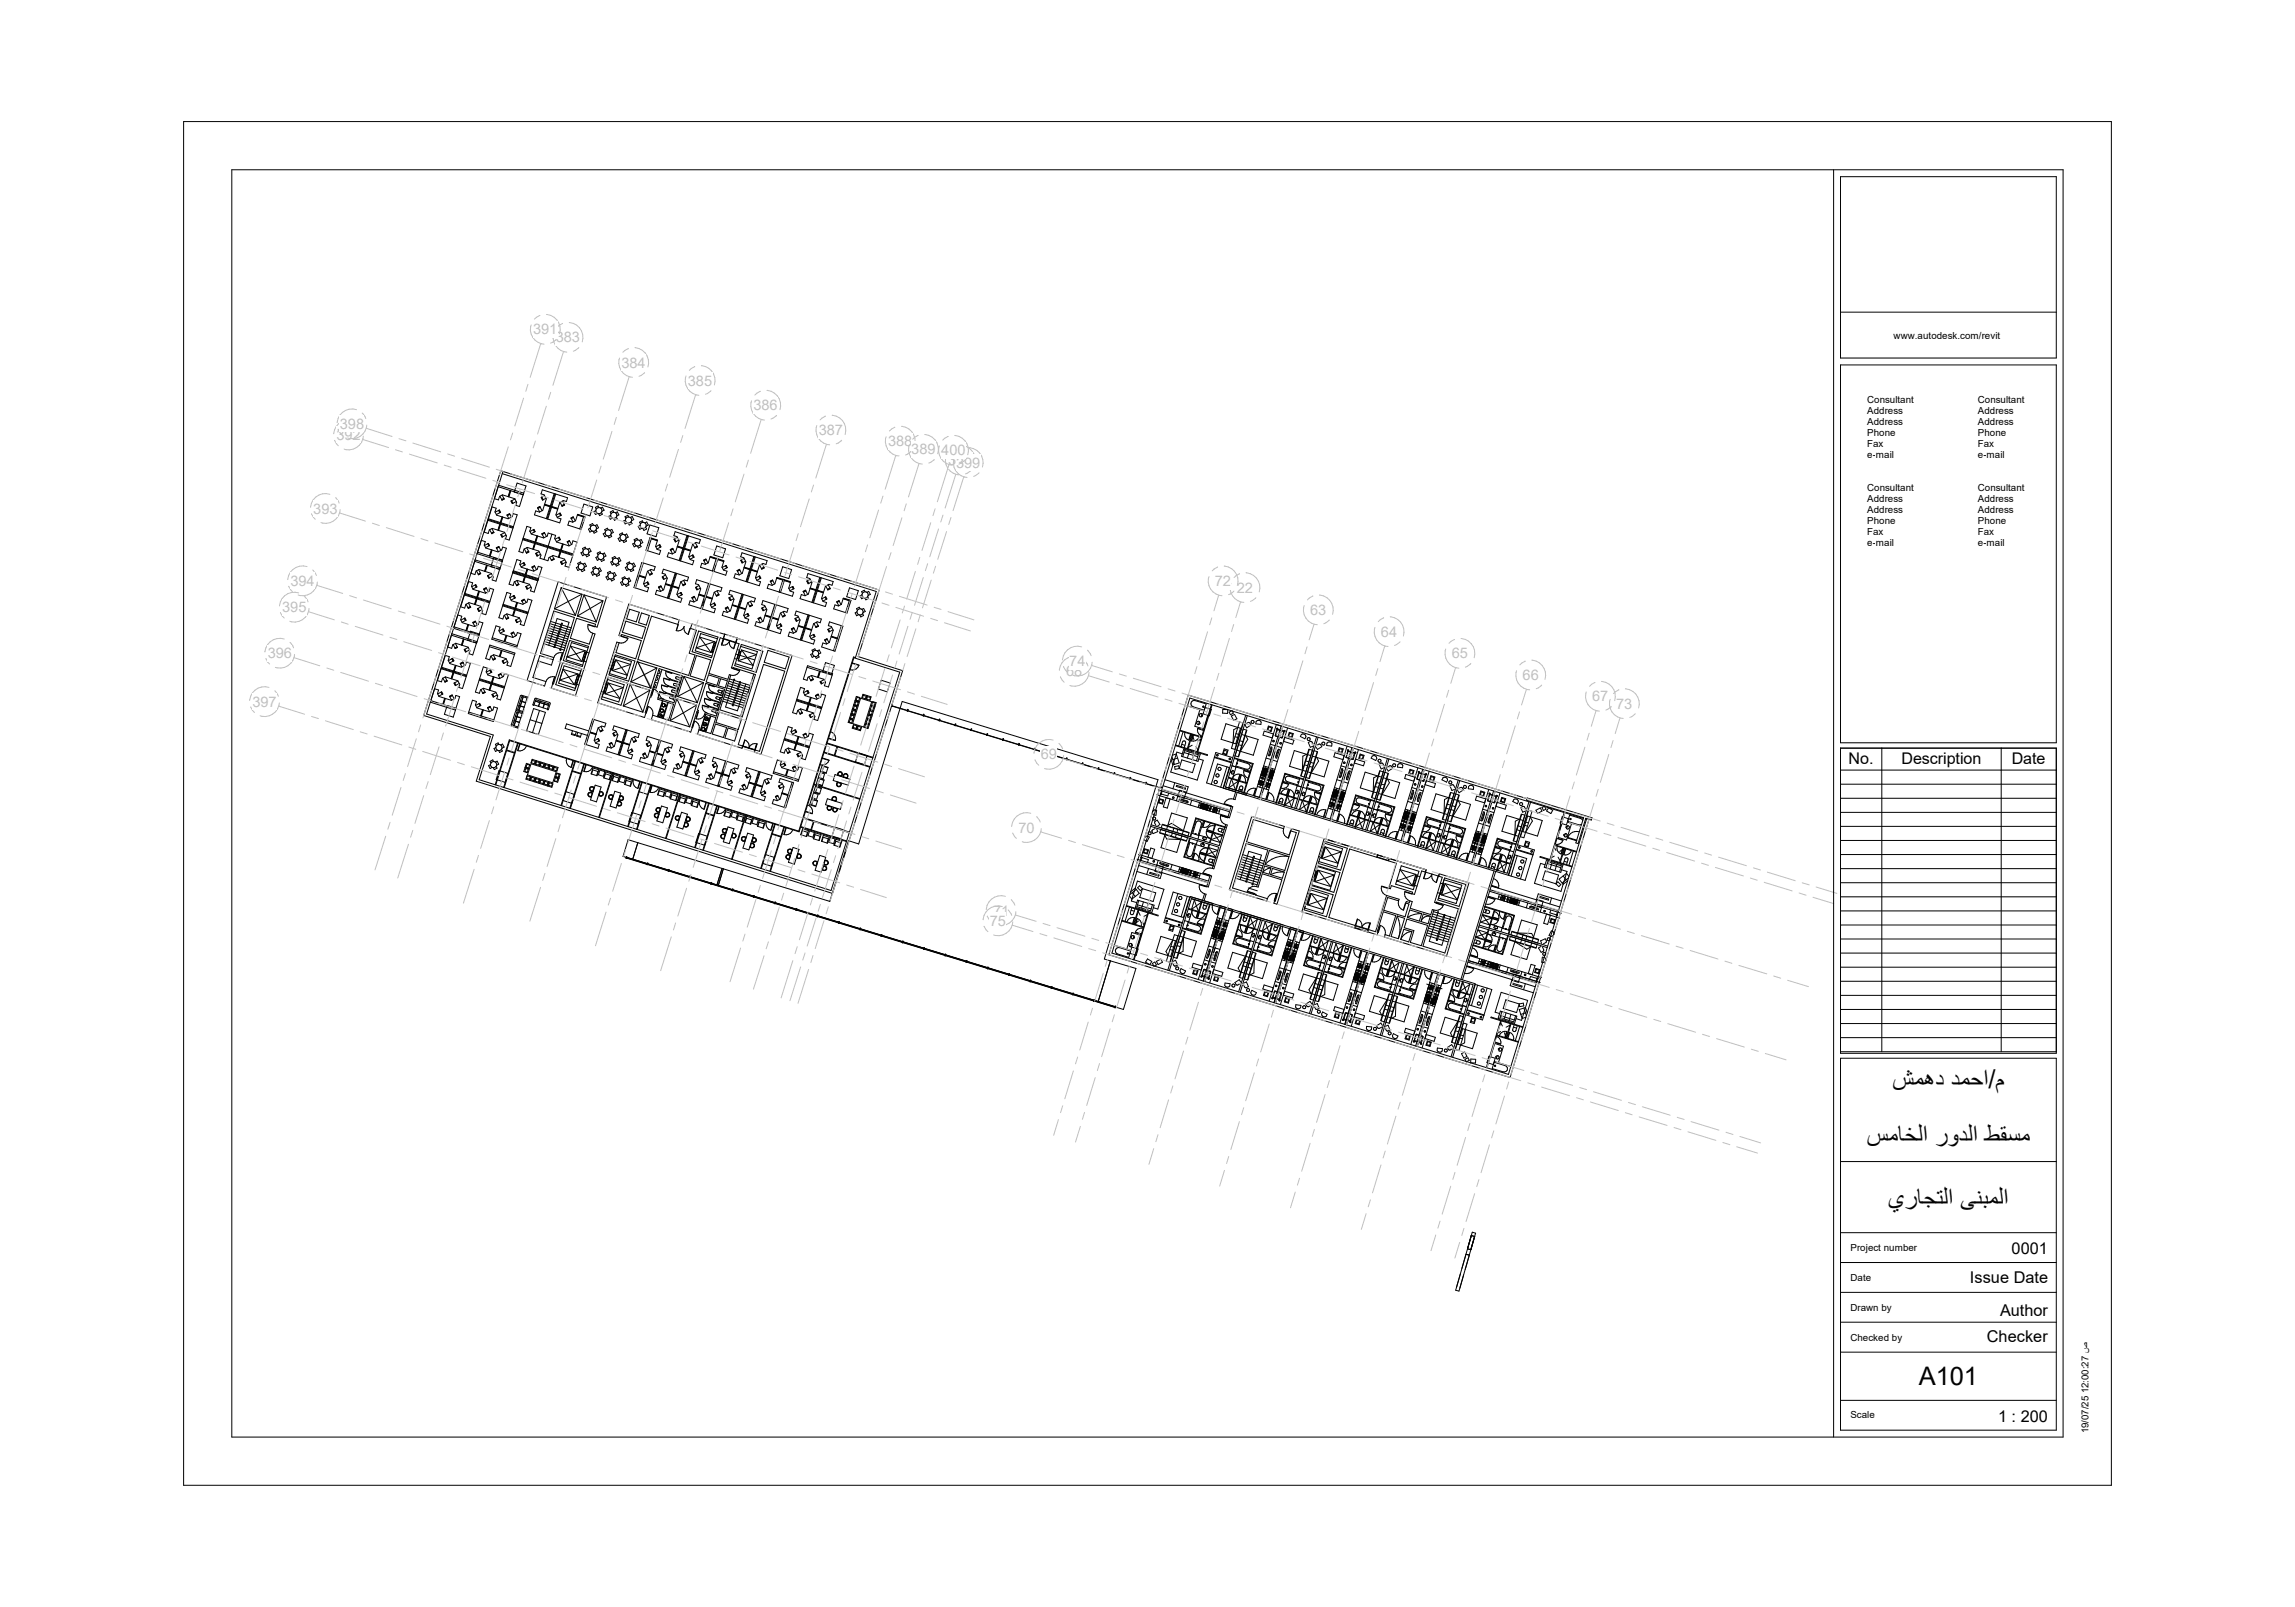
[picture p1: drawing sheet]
<svg xmlns="http://www.w3.org/2000/svg" width="1000mm" height="700mm" viewBox="0 0 1000 700" stroke-linecap="round" stroke-linejoin="round" font-family="sans-serif">
<defs><g id="words">
<g font-size="11.1">
<text x="824.7" y="473.8">شمھد دمحا/م</text>
<text x="813.4" y="498.1">سماخ ال رود ال طقسم</text>
<text x="822.8" y="525.6">يراجت ال ىنبم ال</text>
<text x="836" y="603.2">A101</text>
</g>
<g font-size="7.1">
<text x="876.5" y="546">0001</text>
<text x="858.4" y="558.9">Issue Date</text>
<text x="871.5" y="573.1">Author</text>
<text x="865.8" y="584.6">Checker</text>
<text x="870.6" y="619.6">1 :</text>
<text x="880.5" y="619.6">200</text>
</g>
<g font-size="7">
<text x="805.5" y="332.9">No.</text>
<text x="828.6" y="332.9">Description</text>
<text x="876.6" y="332.9">Date</text>
</g>
<g font-size="6.3" fill="#c0c0c0">
<text x="232.3" y="145.7">391</text>
<text x="242.2" y="149.1">383</text>
<text x="270.8" y="160.1">384</text>
<text x="299.8" y="167.9">385</text>
<text x="328.3" y="178.7">386</text>
<text x="146.6" y="191.6">392</text>
<text x="148.1" y="186.8">398</text>
<text x="356.7" y="189.5">387</text>
<text x="387" y="194.4">388</text>
<text x="397.1" y="197.9">389</text>
<text x="410.2" y="198.4">400</text>
<text x="413.1" y="202.6">390</text>
<text x="416.6" y="203.7">399</text>
<text x="136.5" y="223.7">393</text>
<text x="126.6" y="255.2">394</text>
<text x="529.4" y="255.3">72</text>
<text x="538.9" y="258.2">22</text>
<text x="123" y="266.7">395</text>
<text x="570.9" y="267.9">63</text>
<text x="601.7" y="277.4">64</text>
<text x="116.7" y="286.7">396</text>
<text x="632.6" y="286.8">65</text>
<text x="465.9" y="290.2">74</text>
<text x="464.6" y="294.6">68</text>
<text x="663.4" y="296.3">66</text>
<text x="693.8" y="305.5">67</text>
<text x="110" y="307.8">397</text>
<text x="704.2" y="308.7">73</text>
<text x="453.5" y="330.8">69</text>
<text x="443.7" y="362.7">70</text>
<text x="432.7" y="398.8">71</text>
<text x="431.3" y="403.3">75</text>
</g>
<g font-size="4.2">
<text x="825.1" y="147.7">www.autodesk.com/revit</text>
<text x="813.6" y="175.6">Consultant</text>
<text x="861.8" y="175.6">Consultant</text>
<text x="813.6" y="180.4">Address</text>
<text x="813.6" y="185.1">Address</text>
<text x="861.8" y="180.4">Address</text>
<text x="861.8" y="185.1">Address</text>
<text x="813.6" y="189.9">Phone</text>
<text x="861.8" y="189.9">Phone</text>
<text x="813.6" y="194.7">Fax</text>
<text x="861.8" y="194.7">Fax</text>
<text x="813.6" y="199.4">e</text>
<text x="816" y="199.4">-</text>
<text x="817.4" y="199.4">mail</text>
<text x="861.8" y="199.4">e</text>
<text x="864.2" y="199.4">-</text>
<text x="865.6" y="199.4">mail</text>
<text x="813.6" y="214">Consultant</text>
<text x="861.8" y="214">Consultant</text>
<text x="813.6" y="218.8">Address</text>
<text x="861.8" y="218.8">Address</text>
<text x="813.6" y="223.5">Address</text>
<text x="861.8" y="223.5">Address</text>
<text x="813.6" y="228.3">Phone</text>
<text x="813.6" y="233">Fax</text>
<text x="861.8" y="228.3">Phone</text>
<text x="861.8" y="233">Fax</text>
<text x="813.6" y="237.8">e</text>
<text x="816" y="237.8">-</text>
<text x="817.4" y="237.8">mail</text>
<text x="861.8" y="237.8">e</text>
<text x="864.2" y="237.8">-</text>
<text x="865.6" y="237.8">mail</text>
<text x="806.3" y="545">Project number</text>
<text x="806.4" y="558">Date</text>
<text x="806.3" y="571">Drawn by</text>
<text x="806.3" y="584">Checked by</text>
<text x="910" y="606.9" transform="rotate(-90 910 606.9)">12:00:27 ص</text>
<text x="806.3" y="617.6">Scale</text>
<text x="910" y="624.3" transform="rotate(-90 910 624.3)">19/07/25</text>
</g>
</g></defs>
<g fill="none" stroke="#000" stroke-width=".44">
<path d="M217.1 212l10.9 3.5M217.3 211.4l10.9 3.4-1.8 5.8-1.7-.5 .4-1.3-.8-1.5-5.4-1.7-1.2 .6-.5 1.6-1.8-.6zM218.8 215.6l.9 1.8-1 .5-.9-1.7M218.9 206.3l162.9 51.3-9.1 28.8-.8-.2-23.9 75.8-126.1-39.7-6.1 19.5M219.2 205.4l-33.3 105.6 29 9.2-6.1 19.4 153.3 48.3 29.9-95.1-19.9-6.3-23.9 75.8-126.1-39.7-6.1 19.3M219.5 217.1l-.9 .5M219.6 217.3l-.9 .5M222.2 213.7l-.8 2.6M222.4 213.7l-.9 2.7M222.6 213.7l-.9 2.8M223.5 219.2l-.7-1 .6 1.1M224.4 217.4l-1.8 .9 .6 1.1 1.8-.9"/>
<path d="M225.3 210.4l3.9 1.3-1.2 3.8-3.9-1.2zM235.9 216.6l.6 1.2M236.1 216.5l.6 1.2M236.1 216.5l-.3 .2 .6 1.1 .3-.1M236.3 213.4l11 3.4-.5 1.6-1.3-.3-1.6 .8-1.7 5.3 .7 1.4 1.5 .4-.5 1.8-11-3.5 .5-1.8 1.6 .6 1.5-.8 1.5-5-.9-1.8-1.3-.4zM237.2 220l5.8 1.8M237.2 219.8l5.8 1.9M237.3 215.9l-1.2 .6M237.3 219.6l5.8 1.8M237.9 217l-1.2 .7M241.5 215l-3.5 10.9M241.8 215.1l-3.4 10.9"/>
<path d="M242.1 215.2l-3.4 10.9M245.2 218.2l.8 1.8-1.1 .6-.8-1.8M245.9 219.7l-1.1 .6M246 219.8l-1.1 .6M254.4 219.6l3.9 1.2-1.3 3.9-3.8-1.2zM209.7 235.4l1.8 .5-.5 1.5 .7 1.3 5.3 1.7 1.6-.8 .4-1.3 1.6 .5-1.8 5.8-10.9-3.4zM211.1 237.6l1.7-.9 .5 1-1.7 .8M212.5 236.9l.5 .9M212.6 226.7l10.9 3.4M212.7 226.3l10.9 3.4M212.7 236.8l.5 .9M212.8 226l10.9 3.4"/>
<path d="M214.1 239.5l-.8 2.6M214.2 239.5l-.8 2.7M214.3 230.3l.9 1.7-.9 .5-.9-1.7M214.4 220.8l1.8 .6-.5 1.6 .7 1.4 5 1.6 1.8-1 .4-1.3 1.7 .5-3.4 11-1.6-.5 .4-1.2-.9-1.6-5.3-1.7-1.3 .6-.5 1.6-1.7-.6zM214.4 239.6l-.8 2.7M215.1 231.7l-1 .5M215.2 231.9l-1 .5M217.3 222.3l-1.6 .8M217.3 222.3l.5 1.1M217.3 222.3l.3-.2 .5 1.1-.3 .2M217.4 222.3l.5 1M217.4 238.2l-1.1 .6"/>
<path d="M217.5 238.3l-1.1 .6M217.8 223.4l-1.5 .7M218.2 239.8l-.9-1.8-1.1 .6 1 1.7M218.4 232.8l.5 1.1M218.5 232.7l.5 1.2M218.8 225.1l-1.8 5.8M218.9 225.2l-1.8 5.8M219.1 225.3l-1.8 5.8M219.9 232l-1.7 .9 .5 1.1 1.8-.9M221.1 224.6l1.1-.6 .6 1.2M221.1 224.6l.6 1.2M222 223.7l-1.1 .6 .2 .3"/>
<path d="M222.1 223.9l-1.1 .6M227.8 235.1l21.8 6.9M227.8 234.8l21.9 6.8M227.9 234.4l21.9 6.9M228.5 239.1l.8 1.5M229.5 238.6l.8 1.5M229.6 229.3l1.7 .5-.5 1.6 .7 1.2 5.4 1.7 1.6-.8 .3-1.3 1.7 .5 1.6 .5-.4 1.3 .8 1.6 5.4 1.7 1.3-.7 .4-1.5 1.8 .5-3.5 11-1.7-.5 .5-1.6-.7-1.5-5-1.5-1.8 .9-.4 1.4-3.5-1.1 .4-1.4-1-1.8-4.9-1.5-1.5 .7-.5 1.6-1.7-.6zM230.9 231.5l1.8-.9 .5 1-1.8 .9M232.4 230.8l.5 .9M232.5 230.7l.5 .9M234 233.4l-1.8 5.8M234.1 233.4l-1.8 5.8"/>
<path d="M234.3 233.5l-1.8 5.8M235.3 220.8l-1 .5M235.4 221l-1 .5 .8 1.5M235.4 221l.8 1.5M235.4 221l-.2-.4-1 .6M237.3 232.1l-1.1 .6M237.3 232.2l-1 .6M238.1 233.7l-.9-1.8-1.1 .6 .9 1.7M240.5 232.7l-3.5 11M241.9 234.9l1.7-.9 .6 1-1.8 1M242.3 224.4l1.8-.9 .5 1-1.8 .8M243.3 234.1l.6 1.1"/>
<path d="M243.5 234.1l.5 1.1M243.8 223.6l.5 1M243.9 223.6l.5 .9M245.1 236.9l-1.8 5.8M245.3 237l-1.8 5.8M245.4 237l-1.8 5.8M248.2 235.6l-1 .5M248.2 235.8l-.9 .5M249 237.2l-.9-1.7-1 .5 .9 1.7M249.8 225.3l-1 .5M249.9 225.4l-1 .5M250.7 226.9l-1-1.8-.9 .5 .9 1.8"/>
<path d="M251.6 224.3l2.7 .9M251.7 224l3.3 1.1-1.8 5.5-5.8-1.9 .6-1.7 1.5 .5 1.3-.7 .8-2.6 2.7 .8M254.3 224.9l-1.7 5.5M255.3 239l-.3-.7-1.2 .6 .3 .7M256.1 239.3l.8-.5 .7 1.4-1 .5M257.2 230.1l-.8 .4 .6 1.3 .9-.5M258.6 228.7l-.4-.6-1.2 .6 .4 .7M259.3 229l.8-.4 .7 1.3-.9 .5M259.6 222.5l-.8 .3 .7 1.3 .8-.5M259.7 230.8l.4 .8-1.2 .6-.5-.8M261 221.1l-.4-.7-1.2 .6 .4 .7M261.7 221.3l.8-.4 .7 1.4-.9 .4"/>
<path d="M262.1 223.2l.4 .8-1.2 .6-.4-.8M263.7 232.1l-.9 .4 .7 1.3 .9-.5M265 230.8l-.3-.7-1.2 .6 .4 .7M265.8 231l.8-.4 .7 1.3-1 .5M266.1 224.5l-.8 .4 .6 1.3 .9-.5M266.1 232.9l.4 .8-1.2 .6-.4-.8M266.3 223.8a1.35 1.35 0 0 1 1.7-.6 1.35 1.35 0 0 1 .7 1.7M266.3 223.8a1.36 1.36 0 0 0 .6 1.9 1.36 1.36 0 0 0 1.8-.8M267.4 223.1l-.3-.7-1.2 .7 .4 .7M268.2 223.4l.8-.4 .7 1.3-1 .5M268.6 225.3l.3 .7-1.1 .7-.5-.9M270.1 234.1l-.8 .5 .7 1.2 .9-.4"/>
<path d="M271.5 232.8l-.4-.7-1.1 .6 .3 .8M272.2 233l.8-.4 .7 1.4-.9 .4M272.5 226.5l-.8 .4 .7 1.3 .9-.4M272.6 234.9l.4 .8-1.2 .6-.4-.8M273.8 225.2a1.35 1.35 0 0 1 1.4 1.5 1.35 1.35 0 0 1-1.8 1.1 1.35 1.35 0 0 1-.7-2M273.8 225.2l-1.1 .6M273.9 225.2l-.3-.7-1.3 .6 .4 .7M274.7 225.4l.8-.4 .6 1.3-.9 .5M275 227.3l.4 .8-1.2 .6-.4-.8M276.5 236.5l-.8 .4 .7 1.3 .8-.5M277.8 235.2l-.3-.7-1.2 .6 .3 .7M278.6 235.4l.8-.4 .7 1.3-1 .5"/>
<path d="M278.9 228.9l-.8 .4 .7 1.3 .9-.5M278.9 237.3l.5 .8-1.2 .6-.5-.8M280.2 227.5l-.3-.6-1.2 .6 .4 .7M281 227.8l.8-.4 .7 1.3-.9 .5M281.3 229.7l.5 .7-1.2 .7-.5-.8M283.2 228.7l3.9 1.2-1.3 3.9-3.9-1.3zM283.8 234.7l2.6 .8M283.8 234.6l2.7 .8-.8 2.6 .6 1.3 1.6 .5-.6 1.7-5.8-1.8 1.7-5.5 3.4 1M283.9 234.4l-1.7 5.5M285.7 238.2l1.8-1 .5 1-1.7 .9M287.2 237.4l.5 1M287.4 237.3l.5 1"/>
<path d="M292.3 239.7l.7 1.5M293.2 239l-1.1 .5M293.3 239.2l-1 .5M293.3 239.2l.7 1.5M293.3 239.2l-.2-.4-1 .6 .2 .3M293.8 234.9l.6 1.1M294 234.8l.6 1.1M294 234.8l-.3 .1 .6 1.2 .3-.2M294.2 231.6l11 3.5-.5 1.6-1.3-.4-1.6 .8-1.7 5.4 .7 1.3 1.5 .5-.5 1.7-11.1-3.5 .6-1.7 1.6 .5 1.4-.8 1.6-4.9-.9-1.8-1.4-.5zM295.1 238.2l5.8 1.8M295.1 238.1l5.8 1.8M295.1 234.1l-1.1 .7"/>
<path d="M295.2 237.9l5.8 1.8M295.7 235.3l-1.1 .6M299.3 233.3l-3.4 10.8M299.7 233.3l-3.5 11M300 233.4l-3.5 10.9M303 236.5l.9 1.7-1 .6-1-1.8M303.7 237.9l-1 .6M303.8 238l-1.1 .6M312.3 237.8l3.8 1.3-1.2 3.9-3.8-1.3zM202.4 259.2l10.9 3.4M202.5 258.8l10.9 3.5M202.6 258.5l10.9 3.5"/>
<path d="M204.2 253.3l1.8 .6-.6 1.5 .7 1.3 5.4 1.7 1.6-.8 .4-1.4 1.6 .6-3.4 11-1.8-.6 .4-1.3-.9-1.8-5-1.6-1.4 .8-.5 1.6-1.8-.6zM205.6 255.6l1.7-.9 .5 1-1.8 .8M206.8 244.5l10.9 3.5M207 254.8l.5 1M207 243.9l10.9 3.4-1.8 5.9-1.6-.6 .4-1.3-.8-1.5-5.4-1.7-1.3 .7-.5 1.5-1.7-.6zM207.2 254.7l.5 1M208.1 240.5l10.9 3.5M208.5 248.2l1 1.7-1 .5-.9-1.8M208.6 257.5l-1.8 5.8M208.7 257.5l-1.8 5.8M208.9 257.6l-1.8 5.8M209.3 249.6l-.9 .5"/>
<path d="M209.4 249.8l-1 .5M211.9 256.2l-1.1 .6M212 256.3l-1.1 .6M212 246.2l-.8 2.6M212.1 246.2l-.8 2.7M212.3 246.3l-.8 2.6M212.7 257.7l-.9-1.7-1.1 .6 .9 1.7M213.3 251.7l-.7-1 .5 1.1M214.2 249.9l-1.8 .9 .6 1.1 1.7-.9M215.1 243l3.9 1.2-1.2 3.8-3.9-1.2zM220.9 258.1l1.7 .5-.5 1.6 .7 1.5 5 1.5 1.8-.9 .4-1.4 1.8 .6-3.5 11-1.6-.5 .4-1.3-.8-1.6-5.4-1.7-1.3 .7-.5 1.5-1.7-.5zM223.5 249.3l10.9 3.4"/>
<path d="M223.6 248.9l10.9 3.4M223.6 259.6l-1.4 .8M223.6 259.6l.6 1M223.6 259.6l.4-.2 .5 1-.3 .2M223.7 248.6l10.9 3.5-1.9 5.8-1.6-.5 .5-1.3-.9-1.6-5.4-1.7-1.2 .7-.5 1.5-1.8-.5zM223.8 259.5l.6 1M225.2 243.8l1.7 .5-.4 1.5 .7 1.3 5.3 1.7 1.6-.9 .4-1.2 1.6 .5-1.8 5.8-10.9-3.4zM225.2 252.9l.9 1.7-.9 .5-1-1.7M226 254.3l-1 .5M226.1 254.5l-1 .5M226.6 246l1.7-.9 .5 .9-1.7 .9M228 245.2l.5 1"/>
<path d="M228.2 245.2l.5 .9M228.6 250.9l-.8 2.7M228.8 251l-.8 2.6M229 251l-.9 2.7M229.2 255.4l.6 1.1M229.4 255.4l.5 1.1M229.6 247.9l-.8 2.6M229.7 247.9l-.8 2.7M230 248l-.9 2.7M230.3 240.1l-1 .5M230.3 240.1l.2 .4-1.1 .5-.1-.4M230.4 240.3l-1 .5"/>
<path d="M230.8 254.6l-1.7 .9 .5 1.1 1.8-.9M232.9 246.6l-1 .5M233 246.7l-1.1 .6M233.6 241l.5 1.1M233.7 240.9l.6 1.2M233.8 248.2l-1-1.8-1 .6 .9 1.7M234.9 240.3l-1.5 .8 .6 1.1 1.5-.7M239.6 242.7l.6 1.2 1.1-.6M240.7 242.1l.6 1.2M241.3 243.3l.2 .3-1.2 .6M241.4 243.5l-1.2 .6M244.4 244.7l.5 1"/>
<path d="M244.5 256l6.2 12.1M244.5 256l9.1 2.9-2.9 9.2M244.5 256l-2.9 9.2M244.6 244.6l.6 1M244.6 244.6l-.4 .2 .6 1 .4-.2M246.1 243.8l-1.5 .8M246.6 244.9l-1.4 .7M251.9 246.8l-.8 .5 .7 1.2 .9-.5M253.3 245.5l-.4-.7-1.2 .6 .4 .7M253.5 258.8l-11.9 6.4M254 240.4l-.8 .4 .6 1.3 .9-.5M254 245.7l.8-.4 .7 1.3-.9 .5"/>
<path d="M254.4 247.6l.4 .8-1.2 .6-.4-.8M254.5 259.1l5.3 11.8M254.5 259.1l8.2 2.6-2.9 9.2M254.5 259.1l-2.9 9.3M256.4 241.1l.4 .8-1.1 .6-.5-.8M258.4 248.9l-.8 .4 .6 1.3 1-.5M259.8 247.5l-.4-.7-1.2 .6 .4 .8M260.4 242.4l-.8 .4 .7 1.3 .9-.5M260.5 247.8l.8-.4 .7 1.3-.9 .5M260.9 249.6l.4 .8-1.2 .6-.5-.8M261.8 241l-.3-.6-1.3 .6 .4 .7M262.6 241.3l.8-.4 .6 1.3-.9 .5"/>
<path d="M262.9 243.2l.4 .7-1.2 .7-.4-.8M264.8 250.9l-.8 .4 .7 1.3 .9-.5M265 250.2a1.36 1.36 0 0 1 2.3-.1 1.36 1.36 0 0 1-.7 2.1 1.36 1.36 0 0 1-1.8-1.4M265 250.2l-.2 .6M266.2 249.6l-.3-.7-1.2 .6 .3 .7M266.9 244.4l-.8 .5 .6 1.2 .9-.4M267 249.8l.8-.4 .7 1.3-1 .5M267.3 251.7l.4 .7-1.2 .7-.4-.8M268.3 243.1l-.4-.7-1.2 .6 .4 .8M269 243.3l.8-.4 .7 1.4-.9 .4M269.4 245.2l.4 .8-1.2 .6-.5-.8M271.2 253.3l-.8 .4 .7 1.3 .8-.5"/>
<path d="M272.6 251.9l-.4-.7-1.2 .6 .4 .8M273.2 246.8l-.7 .4 .6 1.3 .9-.5M273.3 252.2l.8-.4 .7 1.3-.9 .5M273.7 254l.4 .8-1.2 .6-.4-.8M274.6 245.4l-.4-.6-1.2 .6 .4 .7M275.4 245.7l.7-.4 .8 1.3-1 .5M275.7 247.6l.4 .8-1.2 .6-.4-.8M278.5 251l2.7 .8M278.6 250.8l2.6 .9M278.6 250.6l2.7 .9M279.7 245l5.8 1.8-.5 1.7-1.3-.5-1.6 .9-1.7 5.4 .7 1.2 1.5 .5-.5 1.8-5.9-1.9zM280.3 245.2l-3.4 10.9"/>
<path d="M280.5 254.4l1.7-.9 .5 1-1.7 .9M281.9 253.7l.5 .9M282.1 253.5l.5 1M283.3 248.2l.9 1.8-1 .5-1-1.7M284.1 249.7l-1.1 .5M284.1 249.8l-1.1 .6M287.1 256.1l.8 1.5M288 255.4l-1 .5M288.1 255.5l-1 .6M288.1 255.5l.8 1.5M288.1 255.5l-.1-.3-1.1 .5 .2 .4M288.5 251.3l.6 1.1"/>
<path d="M288.7 251.2l.6 1.1M289.1 247.9l10.9 3.5-.5 1.6-1.3-.4-1.6 .9-1.7 5.3 .7 1.3 1.5 .5-.5 1.7-11-3.4 .5-1.8 1.7 .5 1.4-.7 1.5-5-.9-1.8-1.3-.4zM289.9 254.6l5.8 1.8M290 254.4l5.7 1.8M290 254.2l5.8 1.8M290 250.5l-1.2 .6 .6 1.2 1.2-.7M294.2 249.6l-3.4 10.9M294.5 249.7l-3.4 10.9M294.9 249.8l-3.5 10.9M295 259l1.8-.9 .5 .9-1.8 .9M296.5 258.2l.5 1M296.6 258.1l.5 1"/>
<path d="M297.9 252.8l.8 1.8-1 .5-.9-1.7M298.6 254.3l-1.1 .5M298.7 254.4l-1.1 .5M300.2 242.6l1.7-.9 .5 1-1.7 .9M301.6 241.9l.5 .9M301.8 241.8l.5 .9M302.6 259.9l-1.1 .6M303.1 255.9l.6 1.1M303.2 255.8l.6 1.1M303.6 252.5l11 3.5-.5 1.6-1.3-.4-1.6 .8-1.7 5.4 .7 1.3 1.5 .5-.6 1.7-11-3.5 .6-1.7 1.6 .5 1.4-.7 1.6-5-.9-1.8-1.4-.4zM304.5 259.1l5.8 1.8M304.5 259l5.8 1.8"/>
<path d="M304.5 255.1l-1.1 .6 .6 1.1 1.1-.6M304.6 258.8l5.8 1.8M307.6 243.6l-1 .5M307.7 243.8l-1 .5M308.4 245.2l-.8-1.7-1 .5 .9 1.7M308.7 254.2l-3.4 10.9M309.1 254.3l-3.5 10.9M309.4 242.7l2.6 .8M309.4 254.4l-3.4 10.9M309.5 242.4l6 1.9M312.1 243.4l-2.7-.8-.8 2.6-1.3 .6-1.5-.4-.6 1.7 5.9 1.8 1.7-5.5M312.1 243.2l-1.7 5.5 5.8 1.9 .6-1.8-1.5-.5-.7-1.2 .8-2.7-2.7-.8"/>
<path d="M312.4 257.4l.9 1.8-1 .5-1-1.7M312.7 243.8l2.6 .8M313.1 258.8l-1 .6M313.2 259l-1.1 .5M314.7 247.2l1.7-.9 .5 .9-1.7 1M316.1 246.4l.5 1M316.3 246.3l.5 1M318.1 257.1l11 3.5-.5 1.6-1.3-.4-1.5 .8-1.7 5.4 .6 1.3 1.5 .4-.5 1.8-11-3.4 .6-1.8 1.6 .5 1.4-.7 1.5-5-.9-1.8-1.3-.4zM319.1 259.7l-1.2 .6M321.4 248.9l.7 1.5M322.3 248.2l-1 .5M322.4 248.4l-1 .5"/>
<path d="M322.4 248.4l.8 1.5M322.4 248.4l-.2-.4-1.1 .5 .3 .4M322.9 244l.6 1.2M323 243.9l.6 1.2M323 243.9l-.3 .2 .6 1.1 .3-.1M323.3 240.8l11 3.4-.5 1.7-1.3-.5-1.6 .9-1.7 5.3 .7 1.3 1.5 .5-.6 1.7-11-3.4 .6-1.8 1.6 .5 1.4-.7 1.6-5-.9-1.7-1.4-.5zM323.3 258.7l-3.4 11M323.6 258.9l-3.4 10.8M323.9 259l-3.4 10.9M324.2 247.4l5.8 1.8M324.2 247.2l5.8 1.8M324.2 243.3l-1.2 .6"/>
<path d="M324.3 247l5.8 1.9M324.9 244.4l-1.3 .7M328.5 242.4l-3.5 10.9M328.8 242.5l-3.5 10.9M329.1 242.6l-3.4 10.9M329.3 251.8l1.7-.9 .5 .9-1.7 1M330.7 251l.5 1M330.9 251l.5 .9M332.1 245.7l.9 1.7-1.1 .5-.9-1.7M332.9 247.1l-1.1 .6M332.9 247.2l-1 .6M336.7 252.8l-1 .5"/>
<path d="M336.8 252.9l-1 .6M337.5 254.4l-.9-1.8-1 .6 .9 1.7M338.4 251.8l2.7 .9M338.5 251.5l3.3 1.1-1.7 5.5M341 246.9l3.9 1.2-1.2 3.9-3.9-1.2zM341.1 252.6l-2.6-.9-.8 2.6-1.3 .7-1.5-.5-.6 1.7 11 3.5 .5-1.7-1.5-.5-.6-1.3 .8-2.6-2.7-.8M341.8 252.9l2.6 .8M343.7 256.3l1.8-.9 .4 1-1.7 .9M344.5 253.4l-3.3-1.1-1.7 5.6M345.2 255.6l.5 .9M345.4 255.5l.5 1M350.1 257.9l.8 1.6"/>
<path d="M351.1 257.3l-1.1 .5M351.2 257.4l-1.1 .5M351.2 257.4l.7 1.5M351.2 257.4l-.3-.4-1 .6 .2 .3M351.7 253.1l.6 1.1M351.8 253l.6 1.1M351.8 253l-.3 .2 .6 1.1 .3-.2M352 249.9l11.1 3.4-.6 1.6-1.3-.4-1.5 .9-1.7 5.3 .6 1.3 1.6 .5-.6 1.7-11-3.4 .6-1.8 1.6 .5 1.4-.7 1.6-5-1-1.8-1.3-.4zM352.9 256.4l5.8 1.8M353 256.3l5.8 1.8M353 252.4l-1.2 .6M353.1 256.1l5.8 1.8"/>
<path d="M353.6 253.5l-1.2 .6M357.2 251.5l-3.4 10.9M357.5 251.6l-3.4 10.9M357.9 251.7l-3.4 10.9M360.9 254.7l.9 1.8-1.1 .5-.9-1.7M361.6 256.2l-1 .5M361.7 256.3l-1.1 .5M370.2 256.1l3.8 1.2-1.2 3.9-3.9-1.3zM375.6 259.1l-.8 .4 .7 1.3 .8-.4M377 257.8l-.4-.7-1.2 .6 .4 .7M377.7 258l.8-.4 .7 1.3-.9 .5M378.1 259.9l.4 .7-1.2 .7-.4-.8"/>
<path d="M382.1 256.7l-163.9-51.6-33.6 106.6 29.1 9.1-6.2 19.5 155.3 48.9 25.8-81.9M383.1 257l-9.2 29 19.4 6.1-4.6 14.8M196.7 276.7l10.9 3.4M196.9 276.1l10.9 3.4M197.8 273.1l10.9 3.4M199.5 267.9l1.7 .5-.5 1.6 .7 1.2 5.4 1.7 1.6-.8 .4-1.3 1.6 .5-1.9 5.8-10.8-3.4zM200.8 270.1l1.8-.9 .5 1-1.8 .9M201.9 278.3l-.9 2.7M202 278.3l-.8 2.8M202.2 278.4l-.8 2.7M202.3 269.4l.5 .9M202.4 269.3l.5 .9"/>
<path d="M203.1 263.2l.8 1.5M203.9 272l-.9 2.7M204 272l-.8 2.7M204.1 262.7l.8 1.5M204.2 272.1l-.8 2.7M204.9 264.2l-1 .5M204.9 264.2l.2 .3-1 .5-.2-.3M205 264.3l-1 .6M207.2 270.7l-1.1 .6M207.3 270.8l-1.1 .6M208 272.3l-.9-1.7-1.1 .5 .9 1.7M208.2 265.1l.6 1.1"/>
<path d="M208.3 265l.6 1.2M208.3 265l-.3 .2 .6 1.1 .3-.1M209.5 264.4l-1.2 .6M210.1 265.5l-1.2 .7M214.5 277.8l10.9 3.4M216.1 272.6l1.8 .6-.5 1.5 .7 1.3 5.3 1.7 1.6-.9 .4-1.3 1.6 .6-1.8 5.8-10.9-3.5zM217.5 274.9l1.7-1 .5 1-1.7 .9M218.9 274.1l.5 1M219 263.9l10.9 3.4M219.1 263.6l10.9 3.4M219.1 274l.5 1M219.2 263.2l10.9 3.5"/>
<path d="M220.5 276.7l-.8 2.7M220.6 276.8l-.8 2.6M220.7 267.5l1 1.7-1 .5-.9-1.7M220.9 276.9l-.9 2.6M221.5 268.9l-1 .6M221.6 269.1l-1 .5M223.8 275.5l-1 .5M223.9 275.6l-1.1 .5M224.2 260.6l-1.5 .8M224.7 277l-1-1.7-1 .5 .9 1.8M225.2 262.4l-1.8 5.8M225.3 262.4l-1.8 5.8"/>
<path d="M225.5 271.1l-.7-1.1 .5 1.1M225.5 262.5l-1.8 5.8M226.4 269.2l-1.8 1 .6 1 1.7-.9M227.5 261.9l1.1-.6 .6 1.2M227.5 261.9l.6 1.2M228.4 261l-1.1 .6 .2 .3M228.5 261.1l-1.1 .6M237.4 279.5l4.3 1.3M237.7 278.5l4.3 1.4M238.1 277.5l4.2 1.4M238.4 276.6l4.2 1.3M238.7 275.6l4.2 1.3"/>
<path d="M239 274.7l4.2 1.3M239.3 273.7l4.2 1.3M239.6 272.7l4.2 1.3M239.9 271.7l4.2 1.4M240.2 270.8l4.2 1.3M241.6 265.2l9.1 2.9M242.4 280l4.2 1.3M242.7 279l4.2 1.3M243 278l4.2 1.4M243.3 277.1l4.2 1.3M243.6 276.1l4.2 1.3M243.9 275.1l4.3 1.3"/>
<path d="M244.2 274.2l4.3 1.3M244.5 273.2l4.3 1.3M244.6 271.6l.4 .1M244.6 271.6l-3.2 10.2M244.8 272.2l4.2 1.4M245 271.7l-3.2 10.2M248.2 279l8.3 2.6-2.8 8.7-8.3-2.6zM251.6 268.4l8.2 2.5M256.2 272l3 .9M258.3 275.8l.9 .3-8.5 27-10.5-3.3 .6-2M259.2 273.1l-3-1a3.1 3.1 0 0 0 2.1 3.7M259.2 272.9l.3-1-8.3-2.6-2.7 8.7 8.3 2.6 1.5-4.8"/>
<path d="M259.2 272.9l1 .3 4.1-13.1-21.1-6.6-13.5 42.9 7.6 2.4 .6-1.9M262.7 261.8l-11.1 6.6M269.7 280l-.9-.3-8.4 26.5 20.4 6.3 1.6-4.9M270.6 277.2l3 .9a3.2 3.2 0 0 1-3.9 1.9M270.7 277l-1-.3 4.3-13.6 22 6.9-.6 2-11.5-3.6-5.9 18.9 22.1 6.9 2.8-8.9-2.6-.8 3.1-10-2.5-.8 .6-1.9 14.3 4.5-.6 2-1.4-.5-4.9 15.5 8.3 2.6 .6-2 .6 .2M270.7 277l.2-.6 8.5 2.7-2.4 7.9-8.6-2.7 1.3-4.3M270.7 277l2.9 1M272.7 270.6l8.6 2.7-1.5 4.8-8.6-2.7zM274.4 265.4l4.2 1.3-1.4 4.2-4.2-1.3zM279.5 267l3.4 1.1-1.3 4.2-3.4-1.1zM295.4 272l-.8 2.7a2.84 2.84 0 0 0 3.5-1.8 2.84 2.84 0 0 0 1.8 3.5l.9-2.7M295.6 272.1l-.9 2.6"/>
<path d="M300.7 273.7l-.9 2.6M301.7 260.6l.7 1.6M302.7 260.1l.7 1.5M302.7 260.1l-1 .5M302.7 260.1l-.2-.3-1 .5 .2 .3M304.4 274.9l8.4 2.6-2.8 9-8.4-2.6zM309.6 263.6l1.7-1 .5 1-1.7 .9M311 262.8l.5 1M311.2 262.7l.5 1M311.3 279.5l-7.9 2.7 6.4 2M311.3 279.5l-6.5-2 5 6.7M311.3 279.5l-1.5 4.7"/>
<path d="M311.7 279.7l-.2 .7M311.9 279.7l-.2 .8M312.6 278.3l-7.3-2.3-2.4 7.5 7.3 2.3M315 278.3l5.8 1.8M315.3 278.1l5.3 1.7 .5-1.7M315.4 278.3l-.9 2.7M315.6 276.2l5.8 1.8M315.8 276.2l-1.5 4.7M316.2 265.2l.8 1.5M317.1 264.5l-1 .5M317.2 264.7l-1 .5M317.2 264.7l.8 1.5"/>
<path d="M317.2 264.7l-.2-.4-1 .6 .2 .3M317.8 260.4l.5 1.1M317.9 260.3l.6 1.1M317.9 260.3l-.3 .1 .6 1.2 1.5-.8M319 263.7l5.8 1.8M319.1 263.6l5.8 1.8M319.1 263.4l5.8 1.8M320.5 279.9l-.9 2.7M321.2 278l-1.5 4.6a2.75 2.75 0 0 1-1.8-3.5 2.83 2.83 0 0 1-3.5 1.8l.9-2.6M321.3 278l23.8 7.5-13.5 43-2.9-.8 1.2-3.7M321.3 278l-.6 2 1.3 .4-3.3 10.5 .7 .2 .1-.3 9.7 3-5.8 18.5-9.7-3.1 4.7-15.1M324.1 268.1l1.8-.8 .4 .9-1.7 .9"/>
<path d="M325.6 267.4l.5 1M325.8 267.3l.5 1M326.9 262l1 1.7-1.1 .6-.9-1.7M327.7 263.4l-1.1 .6M327.8 263.6l-1.1 .5M330.5 269.7l.8 1.5M331.4 269l-1 .5M331.5 269.2l-.2-.3-1 .5 .2 .3M331.5 269.2l-1 .5M331.5 269.2l.8 1.5M332 264.9l.7 1.1M332.2 264.8l.6 1.1 1.2-.6"/>
<path d="M332.2 264.8l-.3 .1 .6 1.2M332.4 261.6l11 3.5-.5 1.6-1.3-.4-1.6 .8-1.7 5.4 .7 1.3 1.5 .4-.5 1.8-11-3.5 .5-1.7 1.6 .5 1.5-.7 1.5-5-.9-1.8-1.3-.4zM333.3 268.2l5.8 1.8M333.4 268.1l5.7 1.8M333.4 264.2l-1.2 .6M333.4 267.9l5.8 1.8M337.6 263.3l-3.4 10.9M337.9 263.4l-3.4 10.9M338.2 263.4l-3.4 11M338.4 272.6l1.7-.9 .6 1-1.8 .9M339.9 271.9l.5 .9M340 271.8l.5 1"/>
<path d="M341.2 266.5l.9 1.7-1 .6-1-1.8M342 267.9l-1.1 .6M342.1 268.1l-1.1 .5M345 274.3l.8 1.5M345.9 273.6l-1 .5M346 273.8l-1 .5M346 273.8l.8 1.5M346 273.8l-.2-.4-1 .5 .2 .4M346.5 269.4l.6 1.2M346.7 269.3l.6 1.2M346.7 269.3l-.3 .2 .6 1.1 .3-.1M346.9 266.2l11 3.5-.5 1.6-1.3-.5-1.6 .9-1.7 5.4 .7 1.2 1.5 .5-.5 1.7-11-3.4 .5-1.8 1.7 .5 1.3-.7 1.6-5-.9-1.7-1.3-.5z"/>
<path d="M347.8 272.8l5.8 1.8M347.9 272.6l5.8 1.8M347.9 272.5l5.8 1.8M347.9 268.7l-1.2 .6M348.5 269.9l-1.2 .6M352.1 267.8l-3.4 10.9M352.4 267.9l-3.4 11M352.7 268l-3.4 10.9M354.3 276.4l.5 1M354.5 276.4l.5 .9M354.6 276.3l-1.7 .9M354.6 276.3l.5 .9-1.7 1"/>
<path d="M355.7 271.1l1 1.7-1.1 .5-.9-1.7M356.5 272.5l-1.1 .6M356.5 272.6l-1 .6M358.1 260.9l1.7-.9 .5 .9-1.7 .9M359.5 260.1l.5 1M359.7 260l.5 1M360.4 278.3l-1 .6M360.5 278.5l-1 .5M360.8 274.1l.6 1.1M361 274.1l.5 1M361.2 280l-.9-1.8-1 .5 1 1.8M361.4 270.9l5.9 1.9-3.5 10.9-5.8-1.9 .6-1.7 1.5 .4 1.3-.6 1.7-5.4-.9-1.6-1.3-.4z"/>
<path d="M362.2 277.4l2.6 .9M362.2 277.3l2.7 .8M362.2 277.1l2.7 .9M362.4 273.3l-1.7 .9 .5 1.1 1.8-.9M365.6 261.7l-.9 .6M365.7 261.9l-1 .5M366.4 263.4l-.9-1.8-.9 .5 .9 1.8M366.6 272.5l-3.4 11M367.4 260.8l2.6 .9M367.5 260.5l3.3 1-1.7 5.5-5.8-1.8 .5-1.7 1.5 .4 1.3-.6 .8-2.6 2.7 .8M370.2 261.3l-1.8 5.6M373.4 266.6l-.8 .4 .7 1.2 .8-.4"/>
<path d="M374.7 265.2a1.36 1.36 0 0 1 1.4 1.5 1.36 1.36 0 0 1-1.8 1.1 1.36 1.36 0 0 1-.7-1.9M374.7 265.2l-1.1 .7M374.8 265.2l-.4-.7-1.2 .6 .4 .8M375.5 265.4l.8-.4 .7 1.4-.9 .4M375.9 267.3l.4 .8-1.2 .6-.5-.8M192.2 291.3l11 3.4M192.3 291l10.9 3.4M192.4 290.7l11 3.4M194 294.9l.9 1.8-1 .4-.9-1.7M194.1 285.5l1.7 .5-.5 1.7 .7 1.4 5 1.5 1.8-.9 .4-1.3 1.8 .5-3.5 11-1.6-.5 .4-1.3-.8-1.6-5.4-1.6-1.3 .6-.4 1.5-1.8-.5zM194.7 296.4l-.9 .4M194.8 296.5l-1 .6"/>
<path d="M196.8 287l-1.4 .8M196.8 287l.6 1M196.8 287l.4-.2 .6 1-.4 .2M197.1 286.9l.5 1M197.4 288l-1.5 .8M198 297.5l.5 1.1M198.1 297.4l.6 1.1M198.4 289.8l-1.8 5.8M198.4 280.3l.9 1.7-.9 .5-.9-1.7M198.5 289.9l-1.8 5.8M198.7 289.9l-1.8 5.8M199.2 281.7l-1 .5"/>
<path d="M199.3 281.9l-1 .5M199.6 296.7l-1.8 .9 .6 1.1 1.7-1M200.7 289.3l.6 1.2M201.8 288.5l-1.2 .6M201.8 288.7l.6 1.2M201.8 288.7l-1.1 .6M201.8 288.7l-.1-.3-1.2 .6 .2 .3M202.4 282.9l.6 1M202.6 282.8l.6 1.1M204 282l-1.7 1 .5 1 1.8-.9M207.7 280.1l-3.9-1.2 1.2-3.9 3.9 1.2-2.9 9.1-1.6-.5 .4-1.3-.8-1.6-5.4-1.7-1.3 .7-.5 1.5-1.7-.5M208.8 296.3l10.9 3.4"/>
<path d="M208.9 296l10.9 3.4M209 295.7l10.9 3.4M210.5 299.9l.9 1.7-1 .5-.9-1.7M210.6 290.5l1.7 .5-.5 1.7 .8 1.3 5 1.6 1.8-.9 .4-1.3 1.7 .5-3.4 11-1.6-.5 .4-1.3-.9-1.6-5.3-1.7-1.3 .7-.5 1.5-1.8-.5zM213.2 281.7l11 3.4M213.4 292l-1.5 .8M213.4 292l.6 1M213.4 292l.4-.2 .5 1-.3 .2M213.4 281l11 3.5-1.9 5.8-1.6-.5 .4-1.3-.8-1.6-5.4-1.7-1.3 .7-.4 1.5-1.8-.5zM213.6 291.9l.5 1M214 293l-1.6 .8M214.9 294.8l-1.8 5.8"/>
<path d="M215 285.3l.9 1.7-1 .5-.9-1.7M215.1 294.9l-1.9 5.8M215.3 294.9l-1.9 5.8M215.7 286.7l-.9 .5M215.8 286.9l-1 .5M218.2 293.4l-1.1 .6M218.3 293.5l-1.2 .6M218.4 283.3l-.8 2.7M218.6 283.3l-.9 2.7M218.7 283.4l-.8 2.7M219 294.9l-.6-1.2-1.2 .6 .6 1.2M219 287.9l.5 1"/>
<path d="M219.1 287.8l.6 1.1M220.6 287l-1.8 1 .6 1 1.7-.9M237.2 280.5l4.2 1.3M237.9 296.9a3.1 3.1 0 0 1 3.7-2.1l-.9 3M239.1 281.1l3.6-11.6 5.2 1.6-3.7 11.9M241 287.4l-.7 2.3-5.9-1.8M241 287.4l-5.8-1.8-3 9.5 5.7 1.8M241.3 286.4l-5.8-1.8 5.8-18.4 9 2.8-5.8 18.4M241.3 286.4a3.1 3.1 0 0 1 3.7-2l-.9 2.9M241.3 286.4l-.3 1M241.4 281.8l.4 .1M241.8 281.9l4.2 1.4"/>
<path d="M241.8 294.9l-1 2.9M242.1 280.9l4.2 1.4M243.9 283l.5 .1-.3 .2zM244.2 288.4l-3 9.5-.4-.1M245.2 288.7l8.2 2.6-3 9.5-8.3-2.6zM245.2 284.4l-1.2 3.9M251 297.7l-.2 .7M251.1 296l.5 .1M251.2 297.7l-.3 .8M251.2 298.1l1 .3M251.6 294.3l.5 .2M251.8 293.6l-1.5 4.7"/>
<path d="M251.8 293.6l-8 2.6 6.5 2.1M251.8 293.6l-6.5-2 5 6.7M252.1 294.5l-1 3.2-.5-.1M252.2 293.7l-.2 .8M252.4 293.8l-.2 .7M252.5 294.3l.9 .3M253.1 292.3l-7.3-2.3-2.4 7.6 7.3 2.2M254.2 287.6l-.2 .7M254.3 285.8l.5 .2M254.3 287.6l-.2 .7M254.4 288l1 .3M255 283.5l-6.5-2.1 5 6.8"/>
<path d="M255 283.5l-1.5 4.7M255 283.5l-8 2.6 6.5 2.1M255.3 284.4l-.5-.2-.5 1.6M255.3 284.4l-1 3.2-.5-.2 .5-1.6M255.4 283.6l-.2 .8M255.6 283.7l-.2 .7M255.7 284.1l.9 .3M256.3 282.2l-7.3-2.3-2.4 7.5 7.3 2.3M263.2 297.4l1 .3M263.8 299.7l.5 .1M263.8 299.7l-.5 1.6M264.3 298.1l.5 .1-1 3.3-.5-.2"/>
<path d="M264.3 298.1l-.5 1.6M264.5 297.4l-.2 .7M264.7 297.4l-.3 .7M264.7 296l7.3 2.3-2.4 7.5-7.3-2.3M265 295l8.6 2.6-3 9.6-8.6-2.7zM265.1 297.5l-1.4 4.7M265.1 297.5l6.5 2.1-7.9 2.6M265.1 297.5l5 6.8-6.4-2.1M265.2 291.1l.9 .3M266.4 287.3l1 .3M266.4 291.2l-.2 .7M266.6 291.2l-.2 .8"/>
<path d="M267 289.6l.5-1.6 .5 .1-.5 1.6M267 289.6l.5 .1M267 289.6l-.5 1.6M267.5 289.7l-.5 1.6-.5-.1M267.9 285.8l7.3 2.3-2.4 7.6-7.3-2.3zM268.1 285.2l8.5 2.8-2.7 8.7-8.6-2.7zM268.3 287.4l5 6.7-6.5-2M268.3 287.4l-1.5 4.7M268.3 287.4l6.5 2-8 2.7M274.6 298l5.5 12.2M274.6 298l-3 9.5M274.6 298l8.5 2.7"/>
<path d="M274.9 297l8.6 2.7M277.7 288l5.8 11.7M285.1 297.8l.5 .6-.1 .4-.8 .3M285.3 297.1l1.3 .4M286.1 294.7l.6 .8-.2 .5-.9 .3M286.2 291l-11.3 6M286.2 291l-8.6-2.8-2.7 8.8M286.2 291l-2.7 8.7M286.3 294.2l1.3 .4M287 291.9l.6 .8-.2 .5-.9 .3M288.3 298.3l2.5 .8M288.5 291.6l-2.6 8.1-1.3-.4"/>
<path d="M289.3 295.4l2.4 .7M290.2 292.4l2.7 .8M290.7 299.3l-2.5-.8a2.61 2.61 0 0 0 1.8 3M290.8 299.1l.2 .1M291 298.6l-.2 .5M291.1 299l4.4 1.4-.9 2.7-4.4-1.4M291.7 296.3l-2.5-.8a2.54 2.54 0 0 0 1.8 3.1M291.7 296.1l.3 .1M291.9 295.6l-.2 .5M291.9 295.6l.2 .1M292 296.1l4.4 1.4-.8 2.6-4.6-1.5M292.6 293.3l-2.4-.8a2.58 2.58 0 0 0 1.7 3.1"/>
<path d="M292.7 293l-5.5-1.7-3.7 11.6M292.9 293.1l4.4 1.4-.8 2.7-4.4-1.3M293.5 298l.5-.3 1.2 .4-.3 .9-1.1-.4zM294.6 294.8l1.5 .3-.2 1-1.2-.4-.3-.6zM296.2 298h-.7l-.4 1.2 .6 .6M297.1 295.1h-.7l-.3 1.2 .5 .6M298 294.6l5.8 11.5M298 294.6l8.6 2.8M298 294.6l-2.8 8.8M303.5 285.5l6.2 2-2.8 8.9-6.2-2zM306.6 297.4l-11.4 6M306.6 297.4l-2.8 8.7"/>
<path d="M308.7 294l4.7 1.4-1 3.1-4.7-1.4zM308.9 298.2l2.5 .8M310.5 283.6l-.2 .8M310.6 281.9l.5 .2M310.7 283.7l-.3 .7M311.3 299.2l-2.4-.8a2.52 2.52 0 0 0 1.7 3.1M311.7 280.5l-.6-.2-1 3.2 .5 .2M311.7 280.5l-1.1 3.2M311.8 280.5l-.5 1.6M314 295.7l2.9 .9-.9 3-2.9-.9zM316.8 299.7l4.3 1.3M317.2 298.7l4.2 1.3"/>
<path d="M317.5 297.7l4.2 1.3M317.8 296.8l4.2 1.3M318.1 295.8l4.2 1.3M318.6 290.9l3.7 1.2M319.3 291.3l3 .9a3.2 3.2 0 0 1-3.9 1.9M319.9 296l-3.8 12 5.2 1.6 3.7-11.6M319.9 296l.3 .1M320 295.7l-.3 .3h.2M320 286.9l1 .2M320.6 284.9l8.3 2.6M321.2 283l1 .3M322.1 299.2l4.2 1.3"/>
<path d="M322.2 283.6l-.6 1.6M322.2 283.6l-1 3.3M322.3 297.1l-3.2 10.2 .3 .2 3.3-10.2M322.3 297.1l.4 .2M322.3 285.5l.5-1.7-.5-.1-1 3.2 .5 .2M322.4 298.2l4.2 1.4M322.7 297.3l4.2 1.3M322.7 281.6l7.3 2.2-2.3 7.6-7.3-2.3M323 280.7l9.4 3-2.9 9.2-9.4-3zM323.1 283.1l5 6.8-6.5-2.1M323.1 283.1l6.5 2.1-8 2.6M323.1 283.1l-1.5 4.7"/>
<path d="M328.5 293.6l-5.8 18.4M332.7 289.4l9.2 3-11 34.9-9.2-2.9zM334.6 283.3l9.2 2.9-1.6 5.2-9.2-2.9zM348.8 299.4l1.8 .6-.5 1.6 .7 1.4 5 1.6 1.8-.9 .4-1.4 1.7 .6-3.4 11-1.6-.5 .4-1.3-.9-1.6-5.3-1.7-1.3 .7-.5 1.5-1.7-.6zM351.7 290.7l10.9 3.4M351.9 290l10.9 3.5-1.8 5.8-1.8-.6 .5-1.5-.7-1.3-5.3-1.7-1.7 .8-.3 1.3-1.6-.5zM353.5 294.3l.9 1.7-1 .6-1-1.7M354 284.7l-.8 .4 .7 1.2 .9-.4M354.2 295.7l-1 .6M354.3 295.8l-1.1 .6M355.4 283.3l-.4-.7-1.2 .6 .4 .8M356.2 283.5l.8-.4 .6 1.3-.9 .5"/>
<path d="M356.5 285.4l.4 .8-1.2 .6-.4-.8M357.1 292.4l-.9 2.6M357.3 292.4l-.9 2.7M357.4 292.4l-.8 2.7M357.5 296.9l.5 1M357.7 296.8l.4 1M359.1 296l-1.8 1 .5 .9 1.8-.9M359.7 288.6l3.9 1.3-1.3 3.9-3.8-1.3zM371.3 288.9l3 1a3.1 3.1 0 0 1-3.9 1.8M371.3 288.8l3 .9M384 296.3l3.8 1.2-1.2 3.9-3.9-1.3zM187.7 305.2l10.9 3.5"/>
<path d="M189.4 300l1.7 .6-.5 1.5 .7 1.3 5.3 1.7 1.6-.8 .4-1.4 1.7 .5-1.9 5.9-10.9-3.4zM190.7 302.3l1.7-.9 .6 .9-1.8 .9M192.2 301.5l.5 1M192.3 301.4l.5 1M193.8 304.2l-.9 2.6M193.9 304.2l-.9 2.7M194.1 304.3l-.9 2.6M194.9 307.3l3.8 1.2-1.2 3.9-3.9-1.2zM197.1 302.9l-1.1 .5M197.1 303l-1.1 .6M197.9 304.4l-.9-1.7-1.1 .6 .9 1.7M204.3 310.2l10.9 3.4"/>
<path d="M205.9 305l1.7 .6-.5 1.5 .7 1.3 5.4 1.7 1.6-.9 .4-1.3 1.6 .5-1.8 5.9-11-3.5zM207.3 307.3l1.7-.9 .5 .9-1.8 .9M208.7 306.5l.5 1M208.9 306.4l.5 1M210.3 309.2l-.9 2.6M210.4 309.2l-.8 2.7M210.6 309.2l-.8 2.7M211.2 301.3l-.9 .5M211.4 301.5l-1 .5M213.6 307.8l-1.1 .6M213.7 308l-1.1 .5M214.4 309.4l-.9-1.7-1.1 .5 .9 1.8"/>
<path d="M214.5 302.5l.6 1M214.7 302.4l.5 1.1M216.1 301.7l-1.8 .9 .6 1.1 1.8-1M223.9 316.1l1.9-5.8-1.8 5.8M224 314l2.3 .7M224 313.9l2.3 .7M224.6 312l2.3 .8M224.7 311.9l2.2 .7M225.2 309.6l2.5 .7M225.2 309.6l-.6 .3-1.8 5.8 .3 .7 2.5 .7 .1-.4M226.1 307.4l2.3 .7M226.1 307.3l2.3 .7"/>
<path d="M226.7 305.4l2.3 .7M226.7 305.3l2.4 .7M227.5 310.8l-1.9-.6-.5 .3-1.6 5.1 .2 .5 2 .6M227.5 310.8l-1.8 5.9M227.7 310.3l.1 .3-.3 .2M227.8 309.9l-.1 .4M227.9 303.5l-1.8 5.9 1.9-5.9M229.7 304.1l-2-.7-.5 .3-1.6 5.4 2.2 .8M229.7 304.1l.1-.5-2.5-.7-.6 .2-1.8 5.9 .3 .6M229.7 304.1l-1.9 5.8M231 313.5l5.1 1.6M232.5 308.7l5.2 1.6-3.1 9.7-5.2-1.7z"/>
<path d="M232.7 307l5.8 1.9M232.7 307l-.5-.1 1-2.7 6.2 1.8 .3 .6-.7 2.4-.5-.1M232.7 307l.8-2.1 5.4 1.6 .2 .5-.6 1.9M233.2 305.4l5.8 1.8M233.2 305.4l5.8 1.9M235.1 309.5l-3.1 9.7M235.4 305.4l-.8 2.3M235.4 305.4l-.7 2.3M237.3 306l-.7 2.3M237.4 306l-.7 2.3M249.1 319.6l1.6 .5M249.5 318.3l-.5 1.6 1.6 .5 .5-1.6"/>
<path d="M251.8 319l-.6 1.6 1.7 .5 .5-1.6M256.5 318.4l-9.7-3.1-.5 2 9.6 3M257 319.2l2.7 .8M257 319l2.8 .9M257.1 318.9l2.7 .8M258.2 313.2l5.8 1.8-.5 1.7-1.3-.4-1.6 .8-1.7 5.4 .7 1.3 1.5 .4-.5 1.8-5.8-1.9zM258.8 313.4l-3.4 11M261.8 316.4l.9 1.8-1 .6-1-1.8M262 301.2l1 .4M262.6 317.9l-1.1 .6M262.6 318l-1 .6M263.3 301.3l-.3 .7"/>
<path d="M263.4 301.4l-.2 .7M267 319.5l.6 1.1 .3-.1M267.2 319.4l.6 1.1M267.5 316.2l11.1 3.4-.6 1.7-1.3-.5-1.5 .9-1.7 5.3 .6 1.3 1.5 .5-.5 1.7-11-3.4 .6-1.8 1.6 .5 1.4-.7 1.5-5-.9-1.8-1.3-.4zM268.5 318.7l-1.2 .6 .6 1.2M269.1 319.8l-1.2 .7M271.6 307.5l8.5 2.7M272.7 317.8l-3.4 10.9M273 317.9l-3.4 10.9M273.3 318l-3.4 10.9M281.6 310.7l.9-3a3.1 3.1 0 0 1 1.9 3.8M283.1 300.7l-11.5 6.8"/>
<path d="M283.1 300.7l-3 9.5M284 303.1l.9-3a3.1 3.1 0 0 1 1.9 3.9M284.4 311.5l-.6 2 17.2 5.4 1.6-4.9M284.8 300.1l-1.2 3.6-.3-.1-2.2 6.9M286.8 304l-.2 .6 4.3 1.3-2.2 7-4.3-1.4M286.8 304l2.2 .7M287.4 301.2l2.5 .8M287.6 311.7l.3 .1zM288.2 311.9l.3-.2 .3 .3-.3 .3zM288.2 311.7l.6 .1v.3l-.5 .2zM288.6 305.2l-2.2 7M288.8 305.3l-2.2 7"/>
<path d="M288.9 309.7l.5-.1v.3zM289.7 307.3l.5 .2-.2 .2zM289.7 307.2l.5 .1-.1 .5-.3-.1zM289.8 302.2l-2.4-.8a2.63 2.63 0 0 0 1.9 3.2M289.9 302l.2 .1M290 301.5l.3 .1M290 301.5l-.1 .5M290.2 302l4.4 1.4-.9 2.7-4.4-1.3M291.2 306l2.3 .8-2.2 6.9-2.3-.7zM291.9 303.3l1.6 .3-.3 .9-1.5-.6zM291.9 313.9l8.6 2.7M292.8 300.6l1.5 .3-.3 .9-1.1-.3-.3-.6z"/>
<path d="M294.5 303.6h-.7l-.4 1.2 .5 .6M294.9 304.4l5.6 12.2M294.9 304.4l8.6 2.7M294.9 304.4l-3 9.5M295.2 303.4l8.6 2.7M295.4 300.9h-.8l-.3 1.1 .5 .6M301.8 317l.9-2.9a3.1 3.1 0 0 1 1.9 3.8M303.5 307.1l-11.6 6.8M303.5 307.1l-3 9.5M304 319.8l19.3 6.1 .3-.9M304.1 310.1l-.4-.1-2.2 7M304.3 310.2l-.9 2.9a3.1 3.1 0 0 0 3.7-2"/>
<path d="M304.3 309.4l-1.1 3.7M304.5 317.9l-.6 2M306.1 307.2l2.5 .7M307 317.8l.4-.1 .1 .3-.2 .1zM307 317.6l.5 .1 .1 .3-.6 .2zM307 315.4l.3 .1zM307 304.2l2.5 .8M307.1 311.1l2.4 .7-2.2 7-2.8-.9M307.3 311.2l-2.2 6.9M307.5 311.2l-2.1 6.9M307.6 315.6l.5-.1v.3h-.4zM307.7 313.1h.3z"/>
<path d="M307.7 310.5l-.4-.1-.2 .7M308 301.2l2.4 .8M308.5 308.1l-2.5-.8a2.63 2.63 0 0 0 2.1 3.2M308.6 307.9l.2 .1M308.7 307.4l-.1 .5M308.7 307.4l.3 .1M308.9 307.8l4.1 1.4-.9 2.7-4.1-1.3M308.9 313.4l-.3-.3-.2 .1 .3 .4M308.9 313.4l-.2 .2M308.9 313.4l-.2-.4-.3 .1v.5h.3M309.5 305.1l-2.5-.8a2.58 2.58 0 0 0 1.7 3.1M309.5 305l.3 .1"/>
<path d="M309.8 311.9l2.1 .7-2.2 6.9-2.1-.6zM309.8 304.9l4.1 1.3-.8 2.7-4.2-1.3M310.4 309.1l1.5 .3-.2 .9-1.5-.5zM310.4 302.1l-2.5-.7a2.58 2.58 0 0 0 1.8 3.1l-.2 .5M310.4 302h.3M310.6 301.5h.3M310.6 301.5l-.2 .5M310.7 301.9l4.2 1.3-.9 2.8-4.1-1.3M310.8 301.6l4.2 1.3 .8-2.6-8.2-2.6-3.7 11.6 .4 .2M311.3 306.4l1.5 .3-.3 .9-1.4-.6zM311.7 315.4l4.9 1.5-1.4 4.4-4.9-1.6zM311.9 309.6l.2 .1"/>
<path d="M312.2 303.5l1.5 .4-.3 .9-1.4-.6zM312.9 309.4h-.7l-.3 1.2 .5 .6M313.1 300.6l1.5 .3-.3 1-1.4-.6zM313.4 310.2l9.7 3.1-1.5 4.5-9.6-3.1zM313.6 304.1l.3 .1M313.8 306.7h-.7l-.4 1.1 .5 .6M314.7 303.8l-.7 .1-.4 1.1 .6 .6M315 305.5l4.2 1.3M315.3 304.5l4.2 1.4M315.6 300.9h-.7l-.4 1.2 .5 .6M315.6 303.5l4.2 1.4M315.9 302.6l4.3 1.3"/>
<path d="M316.2 301.6l4.3 1.3M316.5 300.7l4.3 1.3M317.2 317.1l4.2 1.3-1.3 4.4-4.3-1.3zM319.6 307l4.2 1.3M319.9 306l4.2 1.3M320.3 305l4.2 1.3M320.5 304l4.3 1.4M320.8 303.1l4.3 1.3M321.1 302.1l4.3 1.3M321.4 301.1l4.3 1.4M321.8 300.1l4.2 1.4M343.5 316.5l1.7 .6-.5 1.6 .7 1.4 5 1.5 1.8-.9 .4-1.3 1.8 .6-3.5 10.9-1.6-.5 .4-1.3-.8-1.6-5.4-1.7-1.3 .7-.5 1.5-1.7-.5z"/>
<path d="M344.8 318.8l1.4-.8 .6 1M346.5 317.9l.5 1M346.6 317.8l.5 1.1-.3 .1M346.8 319l-1.5 .8M347 305.3l10.9 3.4M347.1 304.9l10.9 3.5M347.2 304.6l10.9 3.5M348.7 308.9l.9 1.7-.9 .5-.9-1.7M349.5 310.3l-1 .5M349.6 310.5l-1 .5M351.1 319.6l-1.1 .6M351.2 319.7l.6 1.2"/>
<path d="M351.2 319.7l-1.1 .6M351.2 319.7l-.1-.3-1.2 .6 .2 .3M351.6 300.9l-1.5 .8M351.6 300.9l.6 1.1M351.6 300.9l.4-.2 .5 1.1-.3 .2M351.8 300.9l.5 1M352.2 302l-1.6 .8M352.8 311.4l.5 1.1M352.9 311.4l.5 1.1M353.1 303.8l-1.8 5.7M353.3 303.8l-1.8 5.8M353.5 303.9l-1.8 5.8"/>
<path d="M354.3 310.6l-1.7 .9 .5 1.1 1.8-.9M355.4 303.2l.7 1.2M356.5 302.5l-1.2 .6M356.6 302.6l.6 1.2M356.6 302.6l-1.2 .6M356.6 302.6l-.2-.3-1.1 .6 .1 .3M361.9 318.7a3.1 3.1 0 0 1 2.1 3.8l-2.9-1M370.1 313l1.5 .4-.5 1.7-1.5-.4zM370.7 311.1l1.5 .5-.6 1.7-1.4-.5zM371.3 309.1l1.5 .5-.5 1.7-1.5-.5zM371.5 313.7l-1.1-.3-.4 1.2 1.1 .4M371.9 315.7l1.6 .5-.5 1.5-1.7-.5z"/>
<path d="M371.9 307.1l1.5 .5-.5 1.7-1.5-.5zM372.1 315.8l-.4 1.1 1.3 .4 .4-1.1M372.1 311.8l-1.1-.3-.4 1.3 1.1 .3M372.5 305.3l1.5 .5-.5 1.6-1.5-.4zM372.7 309.8l-1.1-.3-.4 1.3 1.1 .4M373.1 303.4l1.5 .4-.5 1.7-1.5-.4zM373.4 307.8l-1.1-.3-.4 1.3 1.1 .4M373.7 316.3l1.7 .5-.5 1.5-1.7-.5zM373.9 316.4l-.3 1.1 1.3 .4 .3-1.1M374 306l-1.1-.4-.5 1.3 1.1 .4M374.6 304.1l-1.1-.4-.5 1.3 1.1 .4M375 304.2l4.8 1.5-3.5 11-4.8-1.5z"/>
<path d="M375.8 304l.3-1.1 1.3 .4-.3 1.1M376 302.4l1.7 .5-.5 1.5-1.7-.5zM377.2 315.5l1.1 .3-.4 1.3-1.1-.3M377.3 315.2l1.5 .5-.6 1.7-1.5-.5zM377.7 304.5l.3-1.1 1.3 .5-.4 1.1M377.8 313.6l1.1 .3-.4 1.4-1.1-.4M377.9 313.4l1.4 .5-.5 1.6-1.5-.5zM377.9 303l1.7 .5-.5 1.5-1.7-.5zM378.4 311.6l1.1 .4-.4 1.3-1.1-.4M378.5 311.4l1.5 .5-.6 1.6-1.4-.4zM379 309.6l1.1 .4-.4 1.3-1.1-.4M379.1 309.4l1.5 .5-.5 1.6-1.5-.4z"/>
<path d="M379.6 307.8l1.1 .3-.4 1.3-1.1-.3M379.7 307.6l1.5 .4-.5 1.7-1.5-.5zM380.2 305.9l1.1 .3-.4 1.3-1.1-.4M380.3 305.6l1.5 .5-.5 1.7-1.5-.5zM388.7 306.9l.2 .1-.2 .7-.2-.1zM388.8 307.5l6.6 2zM392.2 308.6l-18.1 59-4.4-1.4-8.1 26.4-46.4-14.1M392.2 308.5l.9-2.9 111.5 34-.9 3M395.5 309l.2 .1-.2 .7-.2-.1zM395.6 309.5l6.7 2.1zM402.4 311.1v.8zM402.5 311.7l6.7 2z"/>
<path d="M409.3 313.2l.3 .1-.2 .7-.3-.1zM409.4 313.8l6.7 2.1zM416.3 315.3l.2 .1-.2 .7zM416.3 315.9l6.7 2zM423.2 317.5v.8l-.2-.1zM423.3 318l6.7 2zM430.1 319.6l.3 .1-.3 .7-.2-.1zM514.1 318.3l9.4 2.9M514.2 318.1l9.4 2.9M515.5 318.8l-1.9 6.2M516.3 319a2.71 2.71 0 0 0 1.6 3.4l.9-2.6M517.4 307.5l7.2 2.2"/>
<path d="M518.9 319.8l-.8 2.6M519.3 319.9l-1.9 6.2M521.7 314.3h.9l-.4 1.4-.7-.5zM521.9 317.2l2.6 .8M522.5 314.7l.4 .5-.6 .2M522.8 309.2l-2.2 7.2 4.2 1.2M522.9 310.9h.9l-.4 1.4-.8-.5zM523.7 311.3l.3 .5-.5 .2M524 307.8l.6-.2v.3l-.2 .2zM524.4 318.2l-2.6-.8a2.7 2.7 0 0 0 1.9 3.2M525.1 308.2l2.7 .8-.8 2.8-2.8-.9 1.4-4.3-4.9-1.4a1.41 1.41 0 0 0-1.7 .9 1.41 1.41 0 0 0 .9 1.8l4.8 1.5M526.2 311.7l-1.7 5.8"/>
<path d="M527.9 307l-6.3 20.4M528.2 307l-6.3 20.5M532.8 309l2.2 .1-.1 1.7-2.2-.2zM535.6 310.2l1.2-.7 .6 1.1-1.2 .7zM536.5 311.9l1.4-.7 1 1.9-1.4 .7zM538.5 319.5l1.5 .5M539.2 317l-1.6 .8-.3 5.8M540.1 314.5l1.5 .4-3.5 11.5-1.5-.4zM540.5 317.2l-2.1 6.8M540.9 317.3l-6.7-2-2.1 6.7 5.2 1.6M541 319.9l7.2 2.2-2.1 6.9-7.2-2.2M541.7 317.6l1.4 .4-3.6 11.7-1.4-.5"/>
<path d="M542.8 315.3l1.3-.6 1 1.1-1.9 1.2-.6-1zM542.8 311.5l-9.7 31.8M543.3 318.1l-3.6 11.6M543.5 311.7l-9.5 31.1M547.3 314.3a1.27 1.27 0 0 1 2.2 .3l-.1 1-2.2-.3zM550.8 318.5l4.1 1.2-.5 1.7-4.1-1.2zM552.7 316.3l1.7 .5-.6 1.8-1.7-.5zM552.8 316.7l1.3 .3-.4 1.3-1.3-.3zM556.1 315.6l2.1 .6-9.5 31.1-2.1-.6zM556.3 317.4l.2-.2 .3 .3-.5 .1zM556.4 317.7l-.8 2.8 1.3 .3M556.6 317.8l2.8 .9-.9 2.7-2.7-.8z"/>
<path d="M556.7 317.7l1 .3M558.4 318.2l1 .3M558.9 316.4l-9.5 31.2M559.4 318.3l.2-.2 .3 .4-.2 .2zM559.6 318.7l-.8 2.7-1.3-.3M561 317.1l-9.5 31.1M561.8 319l1.7 .6-.6 1.8-1.7-.5zM561.9 319.4l1.3 .4-.4 1.3-1.3-.4zM567.1 319.9a1.28 1.28 0 0 1 1.9 1l-.4 .9-2-1zM213.7 333.1l-.8 .4 .7 1.3 .9-.5M215.1 331.7l-.4-.7-1.2 .6 .4 .8M215.9 331.9l.7-.3 .7 1.3-.9 .5"/>
<path d="M216 325.6l-.7 .5 .6 1.2 .9-.4M216.2 333.8l.4 .8-1.2 .6-.4-.8M217.4 324.3l-.4-.7-1.1 .6 .3 .8M217.4 335.7l3.9 1.2-1.2 3.9-3.9-1.2zM218.2 324.5l.7-.4 .8 1.3-1 .5M218.5 326.4l.4 .8-1.2 .6-.4-.8M220.7 326.9l3.5 1.1M220.8 326.7l3.4 1.1M225.5 323.7l-6 19.3M225.8 323.8l-6.1 19.3M226.4 324l-.9 2.9M226.6 324.1l-.9 2.9a3.2 3.2 0 0 0 3.7-2.1"/>
<path d="M228.8 334.4l1.5 .5-.6 1.7-1.5-.5zM229.4 332.5l1.4 .5-.5 1.7-1.5-.5zM229.6 337.9l1.7 .6-.5 1.4-1.6-.5zM229.8 337.9l-.4 1.1 1.3 .5 .4-1.1M230.2 335.1l-1.1-.3-.4 1.2 1.1 .4M230.8 333.2l-1.1-.3-.5 1.3 1.1 .4M231.4 332.7l11 3.5-1.6 4.8-11-3.5zM231.5 338.5l1.7 .5-.5 1.5-1.7-.5zM231.6 332.3l.3-1.1 1.3 .4-.4 1.1M231.6 338.5l-.3 1.1 1.3 .5 .3-1.1M231.9 330.8l1.7 .5-.5 1.5-1.7-.6zM233.4 332.9l.4-1.1 1.2 .4-.3 1.1"/>
<path d="M233.5 339.1l1.7 .5-.5 1.5-1.7-.5zM233.6 339.2l-.3 1.1 1.3 .4 .3-1.1M233.7 331.3l1.7 .6-.5 1.5-1.6-.6zM235.4 333.5l.4-1.1 1.2 .4-.3 1.1M235.5 339.8l1.7 .5-.5 1.5-1.7-.6zM235.6 339.8l-.4 1.1 1.4 .4 .3-1.1M235.7 332l1.7 .5-.5 1.5-1.7-.5zM237.4 334.1l.3-1.1 1.3 .5-.3 1.1M237.7 332.6l1.7 .5-.5 1.5-1.7-.5zM239.3 334.7l.3-1.1 1.3 .5-.4 1M239.6 333.2l1.7 .5-.5 1.5-1.7-.5zM241.2 335.3l.3-1.1 1.3 .4-.3 1.1"/>
<path d="M241.5 333.8l1.7 .5-.5 1.5-1.7-.5zM242 338.8l1.1 .4-.4 1.2-1.1-.3M242.1 338.6l1.4 .4-.5 1.7-1.5-.4zM242.6 337l1.1 .3-.5 1.3-1.1-.4M242.6 336.7l1.5 .5-.5 1.7-1.5-.5zM246.9 330.5a3.1 3.1 0 0 0 1.9 3.8l.9-3M249.4 336l3.6 1.1M249.5 335.7l3.6 1.2M249.9 331.4l-1 2.9M250.5 331.6l-6.1 19.3M250.7 331.6l-6 19.3M251.3 320.3l1.6 .5"/>
<path d="M254.4 332.8l-6.1 19.3M254.6 332.9l-6.1 19.2M255.3 333.1l-1 2.9M255.4 333.1l-.9 3a3.1 3.1 0 0 0 3.7-2.1M257.8 337.1l.5-1.7 2.2 .6-.5 1.9M258.4 334.5l2.5 .8-.8 2.6-2.5-.8zM259 322.6l1.7-.9 .5 1-1.7 .9M260.4 321.9l.5 .9M260.6 321.8l.5 1M261.4 335.5l2.1 .6-.6 2.1-2.2-.7zM263.2 338.9l.6-1.8 2.2 .7-.6 1.8M263.9 336.3l2.5 .8-.8 2.5-2.5-.8z"/>
<path d="M265.6 324.3l.8 1.5M266.5 323.6l-1 .5M266.6 323.8l-1 .5M266.6 323.8l.8 1.4M266.6 323.8l-.2-.4-1 .5 .2 .4M267 336.8l-6.1 19.2M267.2 336.8l-6 19.3M267.5 337.4l2.5 .8-.8 2.6-2.5-.8zM268.4 322.8l5.8 1.8M268.5 322.6l5.8 1.8M268.5 322.4l5.8 1.9M270.4 338.3l2.1 .7-.6 2-2.2-.6z"/>
<path d="M273 339.1l2.5 .8-.8 2.6-2.5-.8zM273.5 327.2l1.8-.9 .5 .9-1.8 1M275 326.4l.5 1M275.2 326.3l.5 1M276 339.6a3.1 3.1 0 0 0 1.8 3.9l1-3M276.4 321.1l.9 1.7-1.1 .5-.9-1.7M277.1 322.5l-1 .5M277.2 322.6l-1.1 .6M281.1 328.2l-1 .5M281.2 328.3l-1 .6 .7 1.5M281.2 328.3l.8 1.5M281.2 328.3l-.2-.3-1 .5"/>
<path d="M281.6 324.1l.6 1.1 .2-.1M281.7 324l.6 1.1M282.1 320.8l11 3.4-.5 1.6-1.3-.4-1.6 .9-1.7 5.3 .7 1.3 1.5 .5-.6 1.8-11-3.5 .6-1.8 1.6 .6 1.4-.8 1.6-5-.9-1.8-1.3-.4zM283 327.3l5.8 1.9M283 327.2l5.8 1.8M283.1 327l5.8 1.8M283.1 323.3l-1.2 .6 .5 1.2M283.7 324.4l-1.3 .7M287.3 322.4l-3.5 10.9M287.6 322.5l-3.5 10.9M287.9 322.6l-3.4 10.9M288.1 331.8l1.7-.9 .5 .9-1.7 .9"/>
<path d="M289.5 331l.5 1M289.7 330.9l.5 1M290.9 325.6l.9 1.8-1.1 .5-.9-1.7M291.7 327.1l-1.1 .5M291.7 327.2l-1 .5M295.7 332.7l-1.1 .6M295.7 332.9l-1 .6 .8 1.4M295.7 332.9l.8 1.5M295.7 332.9l-.2-.3-1 .5M296.2 328.6l.6 1.1M296.4 328.5l.6 1.2M296.4 328.5l-.3 .2 .6 1.1 .3-.1"/>
<path d="M296.6 325.3l11 3.5-.5 1.6-1.3-.4-1.6 .8-1.6 5.4 .6 1.3 1.6 .5-.6 1.7-11-3.4 .6-1.8 1.6 .5 1.4-.7 1.6-5-1-1.8-1.3-.4zM297.5 331.9l5.8 1.9M297.6 331.8l5.8 1.8M297.6 327.9l-1.2 .6M297.6 331.6l5.8 1.8M298.2 329l-1.2 .7M301.8 327l-3.4 10.9M302.1 327.1l-3.4 10.9M302.5 327.2l-3.5 10.9M302.6 336.3l1.8-.8 .5 .9-1.8 .9M304.1 335.6l.5 1M304.2 335.5l.6 1"/>
<path d="M305.5 330.2l.9 1.7-1.1 .6-.9-1.7M306.2 331.6l-1.1 .6M306.3 331.8l-1.1 .5M309 337.9l.8 1.6M309.9 337.2l-1 .6M310 337.4l-1 .5M310 337.4l.8 1.5M310 337.4l-.2-.3-1 .5 .2 .3M310.4 333.2l.6 1.1 .3-.2M310.6 333.1l.5 1.1M310.9 329.9l11 3.4-.5 1.6-1.3-.4-1.6 .8-1.6 5.4 .6 1.3 1.5 .5-.5 1.7-11-3.5 .6-1.7 1.6 .5 1.4-.7 1.5-5-.9-1.8-1.3-.4zM311.8 336.4l5.8 1.8"/>
<path d="M311.9 336.3l5.8 1.8M311.9 336.1l5.8 1.8M311.9 332.4l-1.2 .6 .6 1.1M312.5 333.5l-1.2 .6M316.1 331.5l-3.4 10.9M316.4 331.6l-3.4 10.9M316.7 331.7l-3.4 10.9M319.7 334.7l1 1.8-1.1 .5-.9-1.7M320.5 336.1l-1.1 .6M320.6 336.3l-1.1 .5M323.4 325.8l.2-.7 5.3 1.7M323.4 324.9l5.8 1.8"/>
<path d="M323.6 325l.9-2.7a2.81 2.81 0 0 1 1.8 3.5 2.86 2.86 0 0 1 3.5-1.8l-.8 2.6M324.6 322.4l-.8 2.6M324.9 337.7l.6 1.2 .3-.2M325 337.7l.6 1.1M325.4 334.4l11 3.5-.5 1.6-1.3-.4-1.6 .8-1.7 5.4 .7 1.2 1.5 .5-.5 1.8-11-3.5 .5-1.7 1.6 .5 1.4-.7 1.7-5-1-1.8-1.3-.5zM326.4 336.9l-1.2 .7 .6 1.1M327 338.1l-1.2 .6M328.9 326.8l-.2 .7M329.7 324l-.9 2.6M330.6 336l-3.4 11M330.9 336.1l-3.4 10.9M331.3 336.3l-3.5 10.8"/>
<path d="M334.2 339.3l1 1.7-1.1 .6-.9-1.8M337.1 336.2l10.9 3.4M338.7 331l1.8 .6-.5 1.5 .7 1.3 5.3 1.7 1.6-.8 .4-1.3 1.6 .5-1.8 5.8-10.9-3.5zM339.9 339.1l5.9 1.9-3.5 10.9-5.8-1.8 .6-1.8 1.5 .5 1.3-.7 1.7-5.4-.9-1.5-1.3-.5zM340.1 333.3l1.7-.9 .5 .9-1.7 1M341.5 332.5l.5 1M341.6 322.3l11 3.5M341.7 322l10.9 3.5M341.7 332.4l.5 1M341.8 321.7l10.9 3.4M343.1 335.2l-.8 2.7M343.2 335.2l-.8 2.7"/>
<path d="M343.4 325.9l.9 1.8-1 .5-.9-1.8M343.5 335.3l-.9 2.6M344.1 327.4l-.9 .5M344.2 327.6l-1 .4M346.5 333.9l-1.1 .6M346.5 334l-1.1 .6M347.3 335.5l-1-1.8-1 .6 .9 1.7M347.4 328.5l.5 1.1M347.5 328.4l.6 1.1M347.8 320.8l-1.9 5.8M347.9 320.9l-1.8 5.8M348.1 320.9l-1.8 5.8"/>
<path d="M349 327.7l-1.8 .9 .6 1.1 1.7-.9M350.1 320.3l.6 1.2M356.5 338.9l2.6 .8-.8 2.6-2.6-.8zM357.3 336.5l2 .6-.7 2.1-2-.6zM358.2 333.4l2.6 .9-.8 2.5-2.6-.8zM358.3 330.3l2.9 1a3.2 3.2 0 0 1-3.8 1.8M358.4 330.2l2.9 .9M359 339.9l-1.8-.6-.7 2.2 1.8 .6M359 327.9l20 6.3M359.1 327.6l20 6.3M360.3 323.9l20 6.3M360.4 323.6l20 6.3"/>
<path d="M360.7 334.4l-1.8-.5-.7 2.2 1.8 .5M361 321.7l2.9 .9M363.9 337.4l6.4 2-.8 2.6-6.4-2zM364.7 325.2l-1.2 3.8M365 325.3l-1.2 3.8M365 337.7a1.11 1.11 0 0 1 .5-1.5 1.11 1.11 0 0 1 1.5 .5 1.11 1.11 0 0 1-.4 1.5M365.5 336.5a.83 .83 0 0 1 1.4 .4l-.3 1.1-1.4-.5zM367.4 338.5a1.12 1.12 0 0 1 .5-1.5 1.12 1.12 0 0 1 1.5 .5 1.12 1.12 0 0 1-.4 1.5M367.9 337.3a.83 .83 0 0 1 1.4 .4l-.3 1.1-1.4-.4zM374 328l3.8 1.2-1.2 3.9-3.9-1.2zM430.2 320.1l6.7 2.1zM437 321.7v.8z"/>
<path d="M437.1 322.2l6.7 2.1zM443.9 323.8l.3 .1-.2 .7-.3-.1zM444 324.4l6.7 2.1zM450.9 325.9l.2 .1-.2 .7zM451 326.5l6.7 2zM457.8 328l.2 .1-.2 .7h-.2zM457.9 328.6l6.7 2zM464.7 330.2h.3l-.2 .8-.3-.1zM464.8 330.7l6.7 2zM471.7 332.3v.8l-.3-.1zM471.8 332.8l6.7 2.1zM478.6 334.4l.2 .1-.2 .7-.2-.1z"/>
<path d="M478.7 334.9l6.7 2.2zM485.5 336.5v.8zM485.6 337.1l6.7 2zM492.4 338.6l.3 .1-.2 .7-.3-.1zM492.5 339.2l6.7 2zM507.6 339.6l10.1 3.1-.8 2.8M510.7 329.7l.3 1.2M510.9 329l1.6-.6 1.3 3.9-2.8 .9-.7-2.4M511 330.9l.8 2.1M511.8 333.9l1.8-.3 .2 1.2-1.8 .3zM512.2 324.5l13.9 4.3-.1 .3-13.9-4.3M513.1 330.2l-2.1 .7"/>
<path d="M514.6 325.2l.9-2.4h.8l.3 .8-.6 2.1M514.9 324.2l1.4 .5M514.9 331l5.9 1.8-1.2 3.8-5.8-1.8zM515.2 328.4l-2.4-.8-2.7 8.7 11.6 3.5 2.6-8.6-1.9-.6M515.4 329.6l.8-2.7 5.9 1.9-.8 2.6M515.8 326.3l7.2 2.2-1 3.1-7.2-2.2zM515.9 327.8l6 1.8M518.2 327.6l-.8 2.6M519.5 324.6l-1.6 .9M519.9 320.1l-.9 2.6M520 320.2l-.7 2.6a2.74 2.74 0 0 0 3.2-1.9M520.2 322.2l-.7-2.2-1.8 6.2"/>
<path d="M520.3 328.2l-.8 2.7M521.1 325.2l.9 1.6M523.4 321.9l-1.5 .9M529.1 330l7.4 2.2M529.2 329.7l7.4 2.3M530.2 328.7l.5 .1-.1 .5-.5-.3zM533.4 326.2l1.7 .5-.6 2.1-1.7-.5zM533.5 326.8l1.2 .4-.4 1.3-1.2-.3zM534.6 334l-2.7 8.9M535.2 338.8l7.9 2.5M535.3 338.6l7.9 2.4M535.6 330.3l.6 .1-.2 .5-.5-.3z"/>
<path d="M536.2 336.1l.6 .2M536.8 333.5l1.8 .6M536.9 336.1l-.6-.2-.1 .5 .5 .2M537 330l-7.2-2.2-4.1 13.2 7.2 2.2 2.7-8.9-5.1-1.5-2.7 8.9M537 335.6l.8 .5v.5l-.8 .6-.4-.1zM537.3 323.6l1.5 .5M537.8 330.4l7.9 2.4-3.9 12.7M537.9 330.1l8.2 2.5-4 13M538.1 320.9l1.5 .5M538.6 334.1l-1.6 5a2.66 2.66 0 0 1 3.3-1.8l-.8 2.6M538.6 334.1l6.1 1.9M539 332.3l.1 .4z"/>
<path d="M539.2 331.3l4.7 1.4a1.27 1.27 0 0 1 .8 1.5 1.27 1.27 0 0 1-1.6 .9l-4.6-1.4M539.4 330.9l-1 3.1M539.6 324.4l1.4 .4M540.2 322.7l1.3 .3M540.4 337.3l-.8 2.6M540.8 337.4l-.8 2.6M542 335.5l2.6 .8M542.8 320.5l.9 1.6-3.2 5.1M544.6 336.5l-2.6-.8a2.81 2.81 0 0 0 1.8 3.3M549 338.8l2.1 .7-2-1.1 2.2 .6M550.4 334.3l2.1 .7-2.2-.4 2.1 .7-2.2-.3 2.1 .7-2.2-.3 2.1 .6-2.2-.3 2.1 .6-2.2-.3 2.1 .7-2.2-.3 2.1 .6-2.2-.3 2.1 .7-2.2-.3 2.1 .6-2.3-.3 2.2 .7-2.2-.4 2.1 .7M550.6 333.6l2.1 .7"/>
<path d="M551.6 334l-2.7 8.9M551.6 330.2l2.2 .6M551.9 339.2l2.2 .7-2.3-.2 2.1 .7M553.4 334.5l2.1 .7M553.5 324.2l2.1 .6M553.8 325.4l.4 .1-1.1 3.8-.4-.2zM554.3 326.2l-1.1 2.9M554.4 331l2.2 .7M554.5 334.8l-2.8 8.9M554.7 322.6l.2-.1 .3 .4-.5 .2zM555.3 335.8l-2.1-.6 2 1-2.1-.7 2 1-2.1-.6 2 .9-2.1-.6 2 1-2.1-.6 2 .9-2.1-.6 2 1-2.1-.7 2 1-2.2-.6 2.1 1-2.1-.7 2 1-2.2-.7 2.1 1.1-2.1-.7M556.3 325l2.1 .7"/>
<path d="M556.9 326.7l-1.1 2.9M557.1 326.3l.4 .2-1.2 3.7-.4-.1zM557.9 323.4l.3 .1 .1 .5h-.6zM559.8 321.2l4 1.3-.6 1.6-3.9-1.2zM566.3 339.5l-4.6-1.4a1.24 1.24 0 0 0-1.6 .8 1.24 1.24 0 0 0 .9 1.6l4.5 1.4M566.4 339.1l-1 3.2M567.9 339.6l-7.9-2.4-3.9 12.7M568 339.3l-8.1-2.5-4 13M568.5 333.2l1.3 .4M568.7 339.8l7.9 2.4-3.9 12.8M568.7 339.6l8.2 2.5-4 13M569 331.5l1.3 .4"/>
<path d="M569.3 328.5l-1.6 .9-.2 6.1M570.3 326.3l-3.5 11.6M570.5 333.8l1.4 .4M571 332.1l1.4 .4M571.2 329.1l-7.2-2.2-2.1 6.9 7.2 2.2M571.8 329.4l7.2 2.2-2 6.8-7.2-2.2M571.9 326.8l-1.4-.4-3.6 11.6 1.4 .5M572.3 324.3l-1.1-1.4-1.1 .5 .8 2.1 1.2-.5M572.6 327l1.4 .4-3.6 11.7-1.4-.4M573.7 321l-9.6 31M573.7 324.7l1.3-.6 .9 1.1-1.8 1.2-.7-.9M573.7 329.9l.8 1.6-3.2 5.2"/>
<path d="M574.1 327.5l-3.5 11.6M574.3 321.2l-9.4 31.1M578.2 323.7a1.24 1.24 0 0 1 2.2 .3l-.1 1-2.2-.3zM581.7 327.9l4 1.2-.5 1.8-4-1.2zM582.5 339.6l2.1 .7M583.5 325.7l1.8 .5-.6 1.9-1.7-.5zM583.7 326.1l1.2 .4-.4 1.2-1.2-.3zM584.4 333.6l2.1 .7M584.7 334.8l.4 .1-1.2 3.8-.4-.1zM585 335.3l.2 .3-1.2 2.9M585.5 332l.3-.1 .3 .5-.5 .2zM587 325l-9.5 31.1"/>
<path d="M587.1 326.8l.2-.2 .4 .3-.5 .2zM587.2 334.5l2.1 .6M587.3 327.2l-.9 2.7 1.3 .3M587.4 327.3l2.8 .8-.9 2.7-2.7-.8zM587.6 327.1l1 .3M587.8 336.1l-1.1 2.9 .1 .3M587.9 335.8l.4 .1-1.1 3.8-.5-.1zM588.7 332.9l.5 .3-.1 .3-.5-.1zM589.1 325.7l-9.5 31.1M589.2 327.6l1.1 .3M589.8 325.9l-9.5 31.1M590.3 327.7l.2-.2 .3 .4-.5 .1z"/>
<path d="M590.4 328.1l-.8 2.7-1.2-.3M590.6 330.7l4.1 1.2-.6 1.7-4-1.2zM591.9 326.6l-9.5 31M592.6 328.5l1.8 .5-.6 1.9-1.7-.6zM592.8 328.8l1.2 .4-.4 1.3-1.2-.3zM597.9 329.4a1.24 1.24 0 0 1 1.3-.2 1.24 1.24 0 0 1 .7 1.2l-.5 .9-1.9-1.1zM600.2 338l-1.6 .8-.3 6.1M601.2 335.7l-3.6 11.7M601.3 335.8l1.4 .4-3.5 11.7-1.4-.4zM602 338.5l-7.2-2.2-2.1 6.9 7.2 2.2M602.7 338.8l7.2 2.2-2.1 6.8-7.2-2.2M603.1 333.7l-.7-1.3-1.5 .5 .9 2 1.1-.4"/>
<path d="M603.4 336.4l1.4 .4-3.6 11.7-1.3-.4M604.5 334.1l1.3-.6 1 1.2-1.9 1.2-.6-1M604.5 330.4l-9.5 31.1M604.6 339.3l.8 1.7-3.2 5.1M605 336.9l-3.6 11.7M605.2 330.6l-9.5 31.1M609 333.2a1.24 1.24 0 0 1 1.2-.6 1.24 1.24 0 0 1 1.1 .8l-.2 1-2.2-.3zM612.6 337.4l4 1.2-.6 1.7-3.9-1.2zM614.4 335.1l1.7 .6-.5 1.8-1.8-.5zM614.6 335.5l1.2 .4-.4 1.3-1.2-.4zM617.8 334.5l-9.5 31M617.9 336.2l.5-.1 .1 .3-.2 .2z"/>
<path d="M618.2 336.6l-.9 2.7 1.2 .4M618.3 336.7l2.8 .9-.9 2.7-2.7-.8zM618.4 336.5l1 .3M619.9 335.1l-9.5 31.1M620.1 337.1l1 .3M620.6 335.3l-9.5 31.1M621.1 337.2l.2-.2 .4 .4h-.5zM621.3 337.5l-.9 2.8-1.2-.4M622.7 336l-9.5 31.1M623.5 337.9l1.7 .6-.5 1.8-1.8-.5zM623.6 338.3l1.3 .4-.4 1.3-1.3-.4zM628.8 338.8a1.25 1.25 0 0 1 1.3-.1 1.25 1.25 0 0 1 .7 1.1l-.5 .9-2-1z"/>
<path d="M635.4 339.8l-9.5 31.1M237.3 340.3l1.7 .6-.5 1.5-1.6-.6zM237.4 340.4l-.3 1.1 1.3 .4 .4-1.1M239.2 341l1.7 .5-.4 1.4-1.7-.5zM239.4 341l-.3 1.1 1.2 .4 .4-1.1M246.5 344.8l3.9 1.3-1.2 3.8-3.9-1.2zM256.6 345.5l.9-.2 .5 .3-.4 1.4a.98 .98 0 0 1-1.2-1.1zM257.2 342.9a1.28 1.28 0 0 1 1.7 .2l-.5 1.6a1.13 1.13 0 0 1-1.3-.4 1.13 1.13 0 0 1 .1-1.4zM257.3 343l.9-.1 .5 .3-.4 1.4-1.1-.4-.2-.8zM258.2 345.5a1.11 1.11 0 0 0-1.5-.4 1.11 1.11 0 0 0-.4 1.5 1.11 1.11 0 0 0 1.4 .5M259.3 342l2.6 .8-2 6.5-2.6-.9zM261.4 344.8a1.11 1.11 0 0 1 1.4 .5 1.11 1.11 0 0 1-.4 1.4 1.11 1.11 0 0 1-1.5-.3z"/>
<path d="M261.5 344.9a.98 .98 0 0 1 1.2 1.2l-.6 .5-1-.3zM265.5 346.4a1.29 1.29 0 0 1 1.7 .2l-.5 1.6a1.13 1.13 0 0 1-1.3-.4 1.13 1.13 0 0 1 .1-1.4zM265.6 346.5l.9-.1 .5 .2-.5 1.5a.98 .98 0 0 1-1.2-1.2zM266.8 340l.6-1.8 2.2 .7-.6 1.8M267.9 344.7l2.6 .8-2.1 6.5-2.5-.8zM269.4 349a1.12 1.12 0 0 1 1.4 .6 1.12 1.12 0 0 1-.5 1.4 1.12 1.12 0 0 1-1.4-.3zM269.5 349.2l1.1 .4a.8 .8 0 0 1-.5 1.3l-1-.3zM270.2 346.6a1.13 1.13 0 0 1 1.4 .6 1.13 1.13 0 0 1-.4 1.5 1.13 1.13 0 0 1-1.5-.4zM270.3 346.8l1.1 .4a.8 .8 0 0 1-.5 1.3l-1-.3zM272.3 341.8l.6-1.9 2.2 .7-.6 1.8M275.3 353.9l3.9 1.2-1.2 3.9-3.9-1.2zM278.6 344.9l3.6 1.1"/>
<path d="M278.9 340.5l-.9 3M279.6 340.7l-6.1 19.3M279.8 340.8l-6 19.3M283.5 342l-6.1 19.2M283.7 342.1l-6.1 19.2M284 342.1l-.9 3M284.2 342.2l-.9 2.9a3.1 3.1 0 0 0 3.7-2M285.4 354.5a1.19 1.19 0 0 1 1.7 .2l-.5 1.6a1.11 1.11 0 0 1-1.3-.4 1.11 1.11 0 0 1 .1-1.4zM285.5 354.6l.9-.2 .5 .3-.4 1.4a.98 .98 0 0 1-1.2-1.1zM286.2 352.2l.9-.2 .6 .3-.5 1.4a.95 .95 0 0 1-1.2-1.2zM286.7 346.3l.6-1.8 2.2 .6-.6 1.9M287.3 343.6l2.6 .8-.8 2.6-2.6-.8z"/>
<path d="M287.8 352.2a1.11 1.11 0 0 0-1.4-.4 1.11 1.11 0 0 0-.5 1.5 1.11 1.11 0 0 0 1.4 .5M288.2 351.1l2.6 .8-2 6.5-2.6-.8zM290.3 344.6l2.1 .6-.6 2.1-2.1-.7zM290.3 353.9a1.11 1.11 0 0 1 1.4 .5 1.11 1.11 0 0 1-.4 1.5 1.11 1.11 0 0 1-1.5-.4zM290.4 354l1.1 .4a.8 .8 0 0 1-.4 1.3l-1.1-.2zM292.2 348l.5-1.8 2.2 .7-.5 1.8M292.8 345.4l2.6 .8-.8 2.5-2.6-.8zM294.5 355.6a1.28 1.28 0 0 1 1.7 .2l-.5 1.6h-.4a1.12 1.12 0 0 1-.8-1.8zM294.6 355.7l1-.2 .5 .3-.5 1.4a.95 .95 0 0 1-1.2-1.1zM295.9 349.2l.6-1.8 2.2 .7-.6 1.8M296.1 345.9l-6.1 19.3M296.3 346l-6.1 19.3"/>
<path d="M296.5 346.5l2.6 .8-.8 2.6-2.6-.8zM297 353.8l2.6 .9-2.1 6.4-2.6-.8zM298.4 358.2a1.11 1.11 0 0 1 1.5 .6 1.11 1.11 0 0 1-.5 1.4 1.11 1.11 0 0 1-1.5-.4M298.6 358.4a.99 .99 0 0 1 1.2 1.1l-.6 .6-1.1-.3zM299.3 355.8a1.11 1.11 0 0 1 1.4 .5 1.11 1.11 0 0 1-.5 1.5 1.11 1.11 0 0 1-1.5-.4zM299.4 355.9l1 .4a.83 .83 0 0 1-.4 1.4l-1-.3zM299.5 347.5l2.1 .6-.7 2.1-2.1-.7zM301.4 350.9l.6-1.8 2.2 .7-.6 1.8M302 348.3l2.6 .8-.8 2.6-2.6-.8zM304.8 348.7a3.1 3.1 0 0 0 1.9 3.8l.9-3M307.6 354.3l3.3 1.1M307.7 354.1l3.3 1"/>
<path d="M307.8 349.6l-1 3M308.7 349.9l-6 19.3M309 350l-6.1 19.3M312.3 351l-6.1 19.3M312.5 351.1l-6 19.3M313.2 351.3l-.9 3M313.4 351.4l-1 2.9a3.1 3.1 0 0 0 3.7-2M315.6 355.4l.6-1.8 2.2 .7-.6 1.8M316.2 352.7l2.6 .9-.8 2.6-2.6-.9zM316.9 340.9l1.8-1 .5 1-1.8 .9M318.3 340.1l.6 1M318.6 340l.5 1"/>
<path d="M319.2 353.7l2.2 .7-.7 2-2.1-.7zM321.1 357.1l.6-1.8 2.2 .7-.6 1.8M321.7 354.5l2.6 .8-.8 2.5-2.6-.8zM323.5 342.5l.8 1.5M324.4 341.8l-1 .6M324.5 342l-1 .5M324.5 342l.8 1.5M324.5 342l-.2-.4-1 .5 .2 .4M324.7 358.3l.6-1.9 2.2 .7-.6 1.8M324.8 355l-6 19.3M325.1 355.1l-6.1 19.3M325.4 355.6l2.6 .8-.9 2.6-2.6-.8z"/>
<path d="M326.3 341l5.8 1.8M326.3 340.9l5.8 1.8M326.4 340.7l5.8 1.8M328.3 356.5l2.1 .7-.6 2-2.1-.6zM330.2 360l.6-1.8 2.2 .7-.6 1.8M330.8 357.3l2.6 .8-.8 2.6-2.6-.8zM331.4 345.4l1.8-.9 .5 1-1.8 .9M332.9 344.7l.4 1M333 344.6l.5 .9M333.9 357.8a3.1 3.1 0 0 0 1.9 3.9l.9-3M335 340.7l-1.1 .6M335.1 340.8l-1.1 .6"/>
<path d="M336.9 358.8l-.9 2.9M337.5 359l-6 19.2M337.8 359.1l-6.1 19.2M338.9 346.5l-1 .5M339 346.8l-1 .5M339.4 342.4l.5 1M339.5 342.3l.6 1.1M339.7 348.2l-.9-1.7-.9 .4 .9 1.8M340.7 345.7l2.6 .8M340.7 345.5l2.7 .9M340.7 345.3l2.7 .9M340.9 341.5l-1.7 .9 .6 1.1 1.7-.9"/>
<path d="M345.1 340.7l-3.4 11M350.1 356.4l19.9 6.3M350.1 356.2l20 6.3M350.9 353.6l3 .9M351.9 350.6a3.1 3.1 0 0 1 2 3.7l-2.9-.9M353.7 347.9l2.5 .9-.8 2.6-2.6-.9zM354.5 345.4l2 .6-.7 2.2-2-.7zM354.5 357.8l-1.2 3.6M354.6 341.8l20 6.4M354.7 341.6l20 6.3M354.7 357.9l-1.1 3.6M355.3 342.5l2.6 .8-.8 2.6-2.6-.8z"/>
<path d="M356.2 349l-1.9-.6-.6 2.2 1.8 .6M357.9 343.5l-1.8-.6-.7 2.2 1.8 .6M360.5 347.9l6.5 2.1-.8 2.6-6.5-2.1zM360.8 350.9a1.12 1.12 0 0 0-.4 1.5 1.12 1.12 0 0 0 1.5 .5 1.12 1.12 0 0 0 .5-1.4M360.8 351.2l1.5 .4-.4 1a.83 .83 0 0 1-1.3-.4zM362.9 347.2a1.09 1.09 0 0 1 1.6 .3 1.09 1.09 0 0 1-.4 1.5l-1.6-.5zM363 347.3a.83 .83 0 0 1 1.4 .4l-.3 1.1-1.5-.4zM363.3 351.7a1.12 1.12 0 0 0-.4 1.5 1.12 1.12 0 0 0 1.4 .4 1.12 1.12 0 0 0 .6-1.4M363.3 351.9l1.4 .4-.3 1.1a.83 .83 0 0 1-1.4-.5zM365 340.7l1.6 .5a1.12 1.12 0 0 1-.6 1.4 1.12 1.12 0 0 1-1.4-.4 1.12 1.12 0 0 1 .4-1.5zM365 340.9l1.4 .4-.3 1.1a.83 .83 0 0 1-1.4-.5zM499.4 340.7l.2 .1-.2 .7z"/>
<path d="M499.4 341.3l6.6 2.1zM501.4 360l29.6 9-2.8 9.2M502.5 353.1l.5-.3 1 .1-.3 2.2-1-.1a1.21 1.21 0 0 1-.2-1.9zM503.6 342.7l-22.4 75 2.6 .9M503.7 359.5l-.6-1.3 1.1-.9 1.2 1.8-1 .7M504 346.2l31.1 9.5M504.7 344.1l31.1 9.5-.8 2.4M505.2 347.9l1.9 .6-.6 1.7-1.8-.5zM505.4 343.2l-22.2 72.7 174.8 53.5 34.4-112.5M505.4 348.2l1.3 .5-.4 1.2-1.3-.4zM505.4 343.1l12.3-40.3 147.7 45.1M505.7 345.6l.4 .1v.3l-.3 .1z"/>
<path d="M506 343.3v.1M506.2 342.8v.8zM506.3 343.9l29.7 9 .5-1.7M506.4 344.6l-.3 1M506.5 359l11.6 3.6M506.8 342.3l29.6 9M508.1 347.5l1.7 .5-1.2 4-1.7-.5zM508.9 359.5l1.6-.9 5.2 3.3M509.2 345.5l-.4 1.2-2.7-.8M511 347.1l.6 .2-.3 .5-.3-.1zM511.9 341l-.8 2.6M512.7 342.1l3.9 1.2-.1 .4-4-1.1z"/>
<path d="M513.2 346.7l-.6 2.1M513.9 348.1l3.8 1.2-.1 .4-3.8-1.2zM514.1 344.2l2.7 .9-.8 2.7-2.8-.9zM514.3 348.2l.3-.2 2.9 1.2M519.3 348.6l-.7 2.1M522.4 350.7l8.9 2.7M522.7 349.6l-.6 2.1M524.4 357.6l-1.9 6.2M524.8 357.7l-.8 2.6M524.9 357.8l-.8 2.6a2.81 2.81 0 0 0 3.3-1.9M526.8 350.9l-.6 2.1 .3-2.2-.7 2.1 .3-2.3-.6 2.2 .3-2.2-.7 2.1 .3-2.3-.6 2.2 .3-2.2-.7 2.1 .4-2.2-.7 2.1 .3-2.3-.7 2.2 .3-2.2-.6 2.1 .3-2.3-.6 2.1 .3-2.2-.7 2.2M527.4 351.1l-.6 2.1 1.1-2-.6 2.1"/>
<path d="M528.9 351.5l-.6 2.2 1-2.1-.7 2.1 1-2-.6 2.2 1.1-2-.1 2.3 .7-2.2M529.3 359.7a2.73 2.73 0 0 0-3.4 1.7l2.6 .8M529.4 359.1l-2.4 7.9M529.7 359.2l-2.4 7.9M530.2 351.9l-.7 2.1M531.6 352.3l-.6 2.2M531.9 355.1l3.1 .9M533.1 343.3l5.3 1.6-.9 3.2M533.1 343.3l124.1 38 9.7-31.8M533.4 350.3l3.1 .9M534 342.8l122.7 37.6 9.5-31.1M534 342.8l9.2 2.9"/>
<path d="M534.1 359.2l.7 .2-5.9 19.1-.7-.3M534.1 359.2l-2.9 9.1-29.6-9M535 356.2l-3.2-1a3.3 3.3 0 0 0 2.3 4M536.5 351.2l.7 .2-1.5 4.8-.7-.2M537.5 348.1l.7 .2M537.5 348.1a3.3 3.3 0 0 0-4.1 2l3.1 .9M539.6 340.2l-1.3 4.2M539.6 344.6l.8-2.1h.9l.2 .8-.5 1.7M539.7 340.1l-4.4 3.1 1.3-3.9 1.8 4.9M539.8 340.3l-1.3 4.2M539.9 343.7l1.4 .4M540.1 340.1l.8-2.6a2.62 2.62 0 0 1 1.7 3.3"/>
<path d="M540.4 343.9l-.1 .2 .5 .2 .1-.3M543.2 345.7l-.2 .6-3.9-1.2-1 3.2M543.2 345.7a3.3 3.3 0 0 1 3.9-2.3l-1 3.1M547.3 343.5l-1 3.1M547.9 342.6l2.1 .6M548.3 341.1l2.1 .7M550.5 341.7l-2.3-.1 2.1 .7M550.7 343.5l2.1 .6M550.8 340.5l-2.1-.6 2 1-2.1-.7 2 1-2.1-.6 2 1.1M551.1 342l2.2 .6M551.1 341.9l2 1.2-2.1-.6M551.5 340.7l2.1 .7-2.2-.3 2.1 .6-2.2-.3 2.1 .7-2.3-.2"/>
<path d="M552 348.3l1-3.1a3.4 3.4 0 0 1 1.9 4.1M552.8 345.1l-1 3.2M557.4 345.7l8 2.4M557.5 345.4l7.9 2.4M557.8 349.2l-.1 .3M558.2 345.6a2.66 2.66 0 0 1 3.2-1.9l-.8 2.6M558.8 349.5l-1.4-.5-.3 .9 .6-1.7 .6-.5 .7 .5-.5 2.1M558.9 340.9l2.6 .8a2.62 2.62 0 0 1-3.3 1.6M559 340.7l2.6 .8M559.1 340.4l6.1 1.8M560.7 346.7l-1.3 4.2M560.9 346.6l1.9 5 1.2-4-4.2 3.1"/>
<path d="M561 346.8l-1.3 4.2M561.6 343.7l-.9 2.7M561.9 343.9l-.8 2.6M564.8 344.4l.9-.1-.5 1.6-.7-.6zM565.2 342.2l-1.5 5.1a2.71 2.71 0 0 0-1.6-3.4l-.8 2.6M565.2 342.2l1.8 .6M565.4 345.3l.6 .2M565.5 345.1l.5 .2M565.5 340.6l.4 .1zM565.5 344.9l.6 .2M566 348.3l8 2.4M566.1 348l7.9 2.4"/>
<path d="M567 345.8l.6 .2M567.1 345.6l.5 .1M567.1 345.4l.6 .1M567.7 343l1.7 .5-1.5 5a2.84 2.84 0 0 1 3.2-1.8l-.8 2.6M567.9 345l.7 .6-.3 .9-.4 .1-.5-.1zM569.4 343.5l6.2 1.9M569.7 341.9l.4 .1zM570.1 340.7l4.6 1.4a1.27 1.27 0 0 1 .8 1.6 1.27 1.27 0 0 1-1.5 .8l-4.6-1.4M570.2 340.3l-.9 3.2M570.4 349.6l-1.3 4.3M570.5 354l.8-2.1h.8l.3 .8-.5 1.7M570.6 349.5l-4.4 3.2 1.2-4 1.8 4.9"/>
<path d="M570.7 349.7l-1.3 4.2M570.7 353.1l1.4 .5M571 349.5l.8-2.6a2.8 2.8 0 0 1 1.6 3.4M571.2 353.3v.3M571.3 346.8l-.8 2.5M571.6 346.8l-.8 2.7M571.7 353.4l-.1 .3M572.9 345l2.6 .8M573.7 355a3.3 3.3 0 0 1 3.9-2.2l-.9 3.1M575.4 345.9l-2.6-.8a2.81 2.81 0 0 0 1.9 3.3M577.8 352.8l-1 3.1M578.7 352l2.2 .7"/>
<path d="M579.2 350.6l2.1 .6M579.9 348.3l2.1 .6-2-1.1 2.1 .6M580.2 347.2l2.1 .6M581.2 344.1l2.1 .7-2.3-.4 2.1 .7-2.2-.3 2.2 .6-2.3-.3 2.1 .7-2.2-.3 2.1 .6-2.2-.3 2.1 .7-2.2-.3 2.1 .6-2.2-.3 2.1 .6-2.2-.3 2.1 .7M581.2 343.7l2.2 .7M581.4 343.1l2.2 .6M581.5 352.9l2.1 .6M581.7 350l-2.2-.7 2.1 1-2.1-.7 1.9 1-2.1-.6 2 1.1h-2.3l2.2 .6M582 351.4l2.1 .6M582.3 350.2l2.2 .6-2.2-.3 2.1 .7-2.3-.3 2.1 .6-2.2-.2 1.9 1.3-2.1-.7M582.5 343.4l-2.7 8.9M582.8 348.7l2.1 .6-2.2-.2 2.1 .7"/>
<path d="M582.8 357.8l1-3.2a3.3 3.3 0 0 1 2 4.1M583.6 354.6l-.9 3.1M584.2 343.9l2.2 .7M585.3 344.3l-2.7 8.9M585.3 340.5l2.1 .7M586.1 345.3l-2.1-.7 2.1 1-2.2-.6 2.1 .9-2.2-.6 2.1 1-2.2-.6 2.1 .9-2.2-.6 2 1-2.1-.7 2.1 1-2.2-.6 2 .9-2.1-.6 2 1-2.1-.7 2 1.1-2.1-.7 2 1-2.1-.7M588 359.3l.8-2h.8l.3 .8-.5 1.6M588.2 358.5l1.4 .4M588.3 355.1l7.9 2.4M588.4 354.8l7.9 2.5M588.6 358.6v.3M589 355a2.74 2.74 0 0 1 3.2-1.9l-.8 2.7"/>
<path d="M589.2 358.8l-.1 .2M589.7 350.3l2.7 .8a2.78 2.78 0 0 1-3.4 1.7M589.8 350.1l2.6 .8M589.9 349.8l6.2 1.9M591.6 356.1l-1.3 4.2M591.8 356l1.8 5.1 1.3-4-4.3 3.1M591.9 356.2l-1.4 4.2M592.4 353.2l-.8 2.6M592.8 353.3l-.9 2.6M595.6 353.8h1l-.5 1.5-.7-.6zM596.1 351.7l-1.5 5a2.71 2.71 0 0 0-1.7-3.3l-.8 2.6M596.1 351.7l1.7 .5"/>
<path d="M596.3 354.8l.5 .1M596.3 354.5l.6 .2M596.3 350.1l.5 .1zM596.4 354.3l.5 .2M596.9 357.7l7.9 2.4M597 357.5l7.9 2.4M597.1 349l-4.6-1.4a1.25 1.25 0 0 0-1.6 .8 1.25 1.25 0 0 0 .9 1.5l4.6 1.4M597.2 348.6l-.9 3.1M597.9 355.2l.5 .2M597.9 355l.6 .2M598 354.8l.6 .2M598.6 352.4l1.7 .5"/>
<path d="M598.7 354.4l.7 .6-.2 .9-.5 .2-.4-.2zM598.8 349l-7.9-2.4-3.9 12.7M598.9 348.8l-8.2-2.5-4 12.9M599.3 342.6l1.4 .4M599.5 349.3l7.9 2.4-3.9 12.7M599.6 349l8.2 2.5-4 13M599.8 340.9l1.4 .4M600.3 352.9l-1.6 5.1a2.84 2.84 0 0 1 3.3-1.9l-.8 2.6M600.3 352.9l6.2 1.9M600.5 351.3l.5 .2zM601 350.1l4.5 1.4a1.24 1.24 0 0 1 .9 1.6 1.24 1.24 0 0 1-1.6 .8l-4.6-1.4M601.1 349.8l-1 3.1"/>
<path d="M601.3 359.1l-1.4 4.2M601.3 343.2l1.4 .5M601.4 358.9l-4.3 3.2 1.2-4 1.7 5M601.6 359.2l-1.4 4.2M601.9 341.5l1.3 .4M601.9 358.9l.8-2.6a2.8 2.8 0 0 1 1.6 3.4M602.1 356.2l-.8 2.6M602.5 356.3l-.8 2.6M603.7 354.4l2.6 .8M606.3 355.4l-2.6-.8a2.74 2.74 0 0 0 1.8 3.2M610 360l2.1 .6M610.7 357.7l2.1 .7-1.9-1.1 2.1 .6"/>
<path d="M611.7 354.5l2.1 .7-2.2-.3 2.1 .7-2.2-.3 2.1 .6-2.2-.3 2.1 .6-2.2-.3 2.1 .7-2.2-.3 2.1 .6-2.3-.3 2.2 .7M612.1 353.2l2.1 .6-2.2-.3 2.1 .7-2.2-.3 2.1 .6-2.2-.3 2.1 .7M612.3 352.5l2.1 .6M612.5 359.4l-2.1-.7 2 1-2.1-.6 2 1-2.1-.7 2 1.2-2.3-.1 2.1 .6M613.2 359.6l2.1 .7-2.2-.3 2.1 .6-2.2-.3 2.1 .6-2.3-.1 2 1.2-2.1-.6M613.4 352.8l-2.8 9M613.4 349.1l2.1 .6M613.7 358.1l2.1 .6-2.3-.1 2.2 .6M615.1 353.4l2.1 .6M615.2 343l2.1 .7M615.5 344.2l.4 .2-1.1 3.8-.4-.2zM616 345l-.8 2.8-.4 .1"/>
<path d="M616.2 349.9l2.1 .7M616.2 353.7l-2.7 8.9M616.3 341.4l.6 .1 .1 .3-.6 .2zM617 354.7l-2.1-.7 2 1.1-2.1-.7 2 1-2.1-.7 2 1-2.1-.6 2 1-2.1-.7 2 1-2.1-.6 2 .9-2.1-.6 2 1-2.1-.7 2 1-2.2-.6 2.1 1-2.1-.7 2 1-2.1-.6M618 343.9l2.1 .7M618.3 345.7l-.8 2.8M618.7 345.2l.5 .2-1.2 3.7-.4-.1zM619.4 342.5l.5-.2 .1 .6-.3 .1zM620.6 359.7l2.6 .9a2.78 2.78 0 0 1-3.3 1.6M620.6 359.6l2.7 .8M620.8 359.2l6.2 1.9M621.5 340.1l4 1.2-.5 1.7-4.1-1.2z"/>
<path d="M627.2 359.5l.4 .1zM628 358.4l-4.6-1.4a1.26 1.26 0 0 0-1.6 .8 1.26 1.26 0 0 0 .8 1.6l4.7 1.4M628.1 358l-1 3.1M629.7 358.5l-8-2.4-3.8 12.7M629.8 358.2l-8.3-2.5-3.9 13M630.1 352l1.4 .5M630.3 358.7l8 2.4-3.9 12.7M630.4 358.4l8.2 2.5-3.9 13M630.7 350.3l1.3 .4M631 347.4l-1.6 .9-.2 6.1M631.8 359.5l4.6 1.4a1.26 1.26 0 0 1 .8 1.6 1.26 1.26 0 0 1-1.5 .8l-4.6-1.3M631.9 359.2l-.9 3.1"/>
<path d="M632 345.2l-3.6 11.6M632.2 345.2l1.4 .5-3.6 11.6-1.4-.4zM632.2 352.6l1.4 .5M632.7 350.9l1.4 .5M632.9 348l-7.2-2.2-2.1 6.8 7.2 2.2M633.6 348.2l7.2 2.2-2.2 6.9-7.2-2.2M634 343.2l-.8-1.3-1.4 .4 .8 2 1.1-.4M634.3 345.9l1.3 .4-3.5 11.6-1.4-.4M635.3 343.6l1.4-.7 .9 1.2-1.8 1.2-.7-1M635.4 348.8l.9 1.6-3.2 5.2M635.8 346.4l-3.5 11.6M636.1 340l-9.6 31.1"/>
<path d="M639.9 342.6a1.24 1.24 0 0 1 1.2-.5 1.24 1.24 0 0 1 1 .8l-.1 1-2.2-.3zM643.4 346.8l4 1.2-.5 1.7-4-1.2zM644.2 358.5l2.1 .7M645.2 344.6l1.8 .5-.6 1.9-1.7-.6zM645.4 344.9l1.2 .4-.3 1.3-1.3-.4zM646 352.5l2.2 .6M646.4 353.7l.4 .1-1.1 3.8-.5-.2zM646.7 354.2l.2 .3-.9 2.7-.3 .2M647 359.4l2.1 .6M647.2 350.9h.5l-.1 .6-.5-.3zM648.7 343.9l-9.5 31.1M648.8 345.7l.5-.2 .1 .3-.3 .2z"/>
<path d="M648.8 353.3l2.2 .7M649 346l-.8 2.7 1.2 .4M649.1 346.1l2.7 .9-.8 2.7-2.8-.8zM649.2 355.2l-.9 2.7 .2 .3M649.3 345.9l1 .3M649.6 354.7l.4 .1-1.1 3.8-.4-.2zM650.5 351.7l.4 .3-.4 .4-.3-.4zM650.8 344.6l-9.5 31M651 346.5l.9 .3M651.5 344.8l-9.5 31M651.9 346.6l.5-.1 .1 .3-.2 .2zM652.1 347l-.8 2.7-1.2-.4"/>
<path d="M652.4 349.5l3.9 1.2-.5 1.8-4-1.3zM653.6 345.4l-9.5 31.1M654.3 347.3l1.8 .6-.6 1.9-1.7-.6zM654.5 347.7l1.2 .4-.4 1.3-1.2-.4zM659.6 348.2a1.22 1.22 0 0 1 1.3-.1 1.22 1.22 0 0 1 .7 1.1l-.4 .9-2-1zM661.5 359.7l1.4 .5M661.9 356.9l-1.6 .8-.2 6.1M662.9 354.6l-3.6 11.7M663.7 357.4l-7.2-2.2-2.1 6.9 7.2 2.2M664 359.4l1.6 .5M664.4 355.1l-1.3-.4-3.6 11.6 1.4 .4M664.5 358l1.5 .5"/>
<path d="M664.8 352.6l-.7-1.3-1.5 .4 .9 2.1 1.1-.5M665.3 355.3l6.7 2.1-2.1 6.8-5.2-1.6M665.4 347.6l28.3 8.6-.3 1-2.4-.8-3.4 11.1-1-.3 3.4-11-24.9-7.6zM665.6 355.5l-2 6.7M666 352.9l1.6 .5-3.6 11.5-1.5-.4zM666.9 356.1l.8 1.5-3 5M669.2 352.9l2-1 .7 1.4-1.9 1zM671.9 351.8l1.1-.6 .7 1.3-1.2 .5zM674.8 351.9l1.8 1.1-.8 1.4-1.9-1.1zM680.5 358.9l-1.8 5.8M680.7 355.8l2.7 .8-.9 2.8-2.7-.9zM681.6 353.9l-6.3 20.5"/>
<path d="M681.9 354l-6.3 20.5M683 358.1l5.9 1.8M683 359.6l.8 .5-.3 .9-.5 .1-.4-.1zM684 356.7l.2-.2 .4 .3-.5 .2zM684.8 358.7l-2.2 7.2-4.1-1.3M689.7 357.4l-1-.9-4.8-1.4-.8 2.7 4.8 1.5 1.2-.2M689.9 356.5l-171.4-52.4-34 111.1 172.8 52.8 34-111.1-.4-.1M272.9 373.5l212.8 65zM272.9 373.1v.8zM272.9 373.4v.1M273 373.6l8.9 2.9zM275.7 374.3v.1"/>
<path d="M277.9 367.1l-4.2-1.3-2.2 7.2 4.2 1.4M277.9 367.1l-2.2 7.3M277.9 367.1l36.7 11.2M282.1 375.9l.2 .1-.2 .7zM282.2 376.4l9 2.9zM291.3 378.7l.3 .1-.3 .7zM291.4 379.3l9 2.9zM304.4 363.1l3.9 1.2-1.3 3.9-3.8-1.3zM314.5 363.7l.9-.2 .4 .3-.4 1.5-1-.4-.2-.8zM314.6 378.3l.6 .2M314.6 378.3l-2.2 7.3M315 361.1a1.29 1.29 0 0 1 1.8 .2l-.5 1.6a1.11 1.11 0 0 1-1.4-.4 1.11 1.11 0 0 1 .1-1.4z"/>
<path d="M315.1 361.3l.4-.2 1.1 .3-.5 1.4-1-.4zM315.2 378.5l-2.2 7.2M316.1 363.8a1.11 1.11 0 0 0-1.5-.4 1.11 1.11 0 0 0-.5 1.4 1.11 1.11 0 0 0 1.5 .6M317.2 360.2l2.6 .8-2 6.5-2.6-.8zM319.2 363a1.12 1.12 0 0 1 1.5 .5 1.12 1.12 0 0 1-.5 1.5 1.12 1.12 0 0 1-1.5-.4M319.4 363.1l1 .4a.83 .83 0 0 1-.4 1.4l-1.1-.3zM323.5 364.8l.3-.2 1.1 .3-.5 1.4-1-.4-.2-.8zM325.1 364.8a1.11 1.11 0 0 0-1.5-.3 1.11 1.11 0 0 0-.5 1.4 1.11 1.11 0 0 0 1.5 .5M325.8 362.9l2.5 .8-2 6.5-2.6-.8zM327.2 367.3a1.12 1.12 0 0 1 1.5 .5 1.12 1.12 0 0 1-.5 1.5 1.12 1.12 0 0 1-1.5-.4M327.4 367.5l1 .3a.83 .83 0 0 1-.4 1.3l-1.1-.2zM328.1 364.9a1.11 1.11 0 0 1 1.4 .5 1.11 1.11 0 0 1-.5 1.5 1.11 1.11 0 0 1-1.4-.4z"/>
<path d="M328.2 365a.95 .95 0 0 1 1.2 1.2l-.6 .5-1.1-.3zM333.5 372.2l3.9 1.3-1.2 3.8-3.9-1.2M336.4 363.4l3.7 1.2M336.5 363.1l3.7 1.2M341.5 360.3l-6.1 19.2M341.8 360.3l-6.1 19.3M342.4 360.6l-.9 2.9M342.6 360.6l-.9 3a3.2 3.2 0 0 0 3.7-2.1M342.7 372.5a1.34 1.34 0 0 1 1.8 .2l-.6 1.6a1.12 1.12 0 0 1-1.3-.4 1.12 1.12 0 0 1 .1-1.4zM342.8 372.7l.4-.3 1.1 .3-.5 1.5a.99 .99 0 0 1-1.2-1.2zM343.4 370.1a1.28 1.28 0 0 1 1.7 .1l-.5 1.7a1.12 1.12 0 0 1-1.3-.5 1.12 1.12 0 0 1 .1-1.3zM343.5 370.2l1-.2 .5 .3-.5 1.4a.99 .99 0 0 1-1.2-1.2z"/>
<path d="M345.6 369.1l2.5 .9-2 6.4-2.6-.8zM347.6 371.9a1.11 1.11 0 0 1 1.5 .6 1.11 1.11 0 0 1-.5 1.4 1.11 1.11 0 0 1-1.5-.3zM347.8 372.1a.99 .99 0 0 1 1.2 1.2l-.6 .5-1.1-.3zM348.8 360.3l20 6.3M348.9 360l20 6.3M349.1 363.7l.6-1.8 2.2 .6-.6 1.9M349.7 361l2.6 .8-.8 2.6-2.6-.8zM352.7 362l2.1 .6-.6 2.1-2.1-.7zM354.5 375.3a1.29 1.29 0 0 1 1.7 .2l-.5 1.6a1.11 1.11 0 0 1-1.3-.4 1.11 1.11 0 0 1 .1-1.4zM354.6 365.4l.5-1.8 2.2 .7-.5 1.8M354.6 375.5l.9-.3 .5 .3-.4 1.5a.99 .99 0 0 1-1.2-1.2zM355.2 362.8l2.6 .8-.8 2.5-2.6-.8z"/>
<path d="M357.2 372.6l2.6 .8-2 6.5-2.6-.8zM358.1 366.5l.6-1.8 2.2 .7-.6 1.8M358.7 377.2a1.12 1.12 0 0 1 1.4 .5 1.12 1.12 0 0 1-.4 1.5 1.12 1.12 0 0 1-1.5-.4zM358.7 363.9l2.6 .8-.8 2.6-2.6-.9zM358.8 377.3l1.1 .4a.83 .83 0 0 1-.4 1.4l-1.1-.3zM359.4 374.7a1.11 1.11 0 0 1 1.4 .6 1.11 1.11 0 0 1-.4 1.4 1.11 1.11 0 0 1-1.5-.4M359.5 374.9a.99 .99 0 0 1 1.2 1.1l-.5 .6-1.1-.3zM361.7 364.8l2.2 .7-.7 2-2.1-.6zM363.6 368.3l.6-1.9 2.2 .7-.6 1.8M363.8 360.3l3.9 1.2-1.3 3.9-3.9-1.2zM364.2 365.6l2.6 .8-.8 2.6-2.6-.8zM495.4 379.6l10.1 3.1 .8-2.7"/>
<path d="M495.4 374.3l31.1 9.5 .8-2.4M496.1 372.2l31.1 9.5M496.2 377l29.6 9.1M496.7 375.4l29.6 9.1-.5 1.7M497.2 373.3h.3l.1 .4-.3 .1zM497.5 373.8l-.3 1M497.7 373.6l2.7 .8-.4 1.3M498.6 369.7l1.8 .5-.5 1.8-1.9-.6zM498.8 370l1.3 .4-.4 1.2-1.3-.3zM498.9 364.6l1-.4 .9 .4-1 2-.9-.5-.2-1zM500.5 378.3l-.8 2.6M501.1 380l3.9 1.2-.1 .4-3.9-1.1z"/>
<path d="M501.4 369.4l1.7 .6-1.2 3.9-1.7-.5zM502.5 375l.5-.1v.6h-.4zM503.3 360.9l-1.3 .8 .4 1.4 2.1-.9-.5-1.1M504.1 376.8l2.8 .8-.9 2.8-2.7-.9zM504.7 374.8l-.7 2.1M505.3 362.9l11.6 3.5M505.5 375.7l3.7 1.2-.1 .4-3.8-1.2zM505.8 361.3l-.5 1.4 11.7 3.5 .4-1.3M505.8 376.6l2.8 .8 .3-.2M506 360.6l.4-1.4 11.7 3.6-.4 1.4M507.5 363.9l.9 1.6 6.1 .2M508.1 362l-2.2 7.2 6.8 2.1 2.2-7.2"/>
<path d="M508.3 361.4l2.2-7.2 6.9 2-2.2 7.2M510.7 376.6l-.7 2.2M510.8 362.9l-.4 1.3M511.5 360.8l-.5 1.4M512.6 363.4l-.5 1.3M513.2 361.3l-.4 1.4M513.8 378.7l8.9 2.8M514.1 377.7l-.6 2.1M514.8 377.9l-.7 2.1 1.1-2-.7 2.1 1-2-.6 2.1 .9-2-.6 2.1 1-2-.7 2.1 1-2-.6 2.1 .9-2-.6 2.1 1-2-.6 2.1 .9-2-.6 2.1 1-2-.7 2.2 1-2.1-.6 2.1M518.1 366.8l3.2 1M518.3 365.2l-2.5 8.1 13 4M518.5 366.9l-1.4 4.6a1.24 1.24 0 0 0 .8 1.6 1.24 1.24 0 0 0 1.6-.9l1.4-4.5"/>
<path d="M518.6 365.2l-2.4 8 12.7 3.8M519.3 363l3.1 .9M519.3 379.3l-.6 2.1 .1-2.3-.6 2.1M519.5 367.3l.3 .3zM519.7 363.1l1.4-4.6a1.25 1.25 0 0 1 1.6-.9 1.25 1.25 0 0 1 .8 1.6l-1.4 4.6M519.9 374.3l.8-2.6a2.71 2.71 0 0 1 1.6 3.3M520.5 371.6l-.8 2.6M520.8 363.1l.3 .3zM521.2 367.9l5 1.6a2.71 2.71 0 0 0-3.3 1.6l2.6 .8M521.2 368l-1.9 6.1M521.6 379.9l-.6 2.2M521.8 366.2l-.6 1.7"/>
<path d="M522.5 363.8l-.5 1.7M522.7 371.6l2.7 .8M522.9 371.3l2.5 .8M523.3 367.5l1.5 .5-.2 .4-.8 .3-.6-.7zM524 367.1l-.2 .6M524.1 364.9l.9-.3 .6 .7-.1 .5-1.5-.5zM524.3 367.2l-.2 .5M524.5 367.2l-.2 .6M524.5 365.5l-.2 .6M524.7 365.5l-.1 .6M524.9 365.6l-.1 .6M525.3 372.6l-2.6-.8a2.74 2.74 0 0 0 1.9 3.2"/>
<path d="M525.6 372.3l5-1.9-4-1.2 3.1 4.2M525.7 372.4l4.2 1.4M525.7 361.9l2.6 .8M525.7 372.2l4.3 1.3M525.8 361.6l2.6 .8M526.8 367.8l-2.4 7.9M527 367.8l-2.4 8M528.2 375.4l.2 .1M528.2 378.2a3.3 3.3 0 0 0-4 2l3.1 1M528.3 362.9l-2.6-.8a2.74 2.74 0 0 0 1.8 3.2l-5-1.5M528.3 374.9l.3 .1M528.4 374.4l-.4 1.4"/>
<path d="M528.5 362.6l3.2 4.4-4-1.2 4.9-1.8M528.6 362.8l4.2 1.3M528.7 362.5l4.2 1.3M529.3 374.7l-1.7-.5-.8 .2v.9l2.1 .7M532.4 361.5l.3 .1M532.6 361.1l-.5 1.3M533.4 361.3l-1.7-.5-.8 .3v.8l2.1 .8M534 360.5l-12.8-3.9-2.4 7.9M534 360.3l-13-4-2.5 8.1M539.3 379.5l4.5 1.3M539.6 378.4l4.5 1.4M539.9 377.4l4.5 1.4"/>
<path d="M540.2 376.4l4.5 1.3M540.6 375.3l4.4 1.4M540.9 374.3l4.4 1.4M541.2 373.3l4.5 1.4M541.5 372.3l4.5 1.3M544.5 379.9l4.5 1.4M544.8 378.9l4.5 1.4M545.1 377.9l4.5 1.3M545.4 376.9l4.5 1.3M545.8 375.8l4.4 1.4M546.1 374.8l4.4 1.4M546.1 373.1l.5 .1"/>
<path d="M546.1 373.1l-3.3 10.8M546.4 373.8l4.5 1.3M546.6 373.2l-3.4 10.8M551 377.2l2.8 .9-.8 2.7-2.8-.9zM553.8 378l-2.6 1-1 .9M559.3 361l.3-1-14.2-4.4-9.7 31.9 16.2 5 .3-1M559.3 361a3.3 3.3 0 0 0 2 4l1-3.1M559.3 361l-13.2-4-2.9 9.7 18.6 5.7 3.1-9.7-2.5-.7M559.6 379.9a10.3 10.3 0 0 0-6 1.1M559.6 379.9l-.8 2.7-5.2-1.6M559.6 379.9l-5.2-1.6-.8 2.7M561.6 373.1a11.2 11.2 0 0 0-10.4 3.5"/>
<path d="M561.6 373.1l-8.5-2.6-1.9 6.1M561.6 373.1l-1.8 6.1-8.6-2.6M562.4 362l.3-1.1 3.5 1.1-9.8 31.9-1.3-.5 .3-1M562.4 362l-.9 3.1M572.8 379.1l.6 .2M573.4 379.6l-1 3.4M573.6 379.7l-1.3 4.1M573.8 378.9l-.2 .7M574 377.4l7.9 2.5-2.4 7.9-7.9-2.4M574.1 377.1l9.8 3-2.7 8.6-9.7-3zM574.1 379l-.2 .8M574.5 379.1l-1.6 4.9"/>
<path d="M574.5 379.1l6.8 2.1M574.5 379.1l5.3 7.1M574.6 373l.7 .3M575.9 368.9l.6 .2M575.9 373l-.2 .8M576 373.9l6.9 2.1M576.3 371.3l-.5 1.7M576.3 371.3l.6-1.7 .3 .1-.5 1.7M576.3 371.3l.4 .1M576.5 369.5l-.5 1.7M576.7 371.4l-.5 1.7M576.9 368.8l-1.5 4.9"/>
<path d="M577.1 367.3l7.9 2.4-2.5 8-7.8-2.4M577.3 368.9l-.3 .7M577.3 366.5l9.8 3-2.9 9.6-9.8-3zM577.6 368.9l-1.6 5M577.6 368.9l6.8 2.2M577.6 368.9l5.3 7.1M584.4 371.1l-1.5 4.9M584.4 371.1l-8.4 2.8M600.2 373.3l4.7 1.5M600.2 372.4l-.3 1M600.3 372.4l-.2 .8M601.6 362.6l1.4 .4-.3 .9 .5-2.2-.7-.5-.4 .2-.8 2"/>
<path d="M602.6 362.9l-.1 .2M604.9 364.5a3.2 3.2 0 0 1 3.9-2.2l-.9 3.1M605.2 373.9l-.2 .8M605.4 374l-.4 1M609 362.3l-1 3.2M609.6 361.4l2.1 .7M610.6 377.1l7.7 2.4-2.5 8-7.7-2.4zM612.4 362.3l2.1 .7M612.8 360.9l2.1 .6M613.7 367.2l.9-3.1a3.3 3.3 0 0 1 2.1 4M614.5 364l-1 3.2M618.8 368.8l.8-2.1h.8l.3 .8-.5 1.7"/>
<path d="M619.1 367.9l1.4 .4M619.2 364.5l7.9 2.4M619.3 364.2l7.9 2.5M619.5 368l-.1 .3M619.8 364.4a2.74 2.74 0 0 1 3.3-1.8l-.8 2.6M620.9 379.8l7.5 2.3-3.3 11 .7 .2M621.1 379.9l-.8 2.8a2.88 2.88 0 0 0 3.7-2 2.98 2.98 0 0 0 1.9 3.7l.8-2.8M621.2 379.9l-.8 2.8M621.5 379l-.3 .8M622.5 365.5l-1.3 4.3M622.6 365.4l1.9 5.1 1.2-4-4.2 3.1M622.7 365.6l-1.3 4.3"/>
<path d="M623.3 362.6l-.8 2.7M623.6 362.7l-.8 2.6M626.5 363.3l.9-.1-.4 1.5-.8-.5zM627 361.1l-1.6 5a2.71 2.71 0 0 0-1.6-3.3l-.8 2.6M627 361.1l1.7 .6M627.1 364.2l.6 .2M627.2 363.9l.6 .2M627.3 363.7l.5 .2M627.8 367.2l7.9 2.4M627.8 366.9l8 2.4M628.7 364.7l.6 .1M628.8 364.4l.5 .2"/>
<path d="M628.9 364.2l.5 .2M629.4 361.9l1.7 .5M629.6 363.9l.7 .5-.3 .9-.4 .2-.5-.1zM631.1 362.4l-1.5 5a2.74 2.74 0 0 1 3.2-1.9l-.8 2.7M631.1 362.4l6.2 1.9M631.4 360.8l.4 .1zM632.1 368.5l-1.3 4.2M632.3 368.4l-4.4 3.2 1.2-4 1.8 4.8M632.4 368.6l-1.3 4.2M632.5 372l1.4 .4-.3 .9 .5-2.2-.7-.5-.4 .2-.8 2.1M632.7 368.4l.8-2.6a2.78 2.78 0 0 1 1.7 3.3M633 365.6l-.8 2.6"/>
<path d="M633.3 365.7l-.8 2.6M633.4 372.3l-.1 .3M634.6 363.9l2.6 .7M635.8 373.9a3.2 3.2 0 0 1 3.9-2.2l-1 3.2M637.2 364.8l-2.7-.8a2.74 2.74 0 0 0 1.9 3.2M639.8 371.8l-.9 3.1M640.4 370.9l2.1 .6M640.9 369.4l2.1 .6M641.6 367.2l2.1 .6-2-1.2 2.1 .7M643 362.6l2.1 .7-2.3-.3 2.1 .6-2.2-.3 2.2 .6-2.3-.3 2.1 .7-2.2-.3 2.2 .6-2.2-.3 2.1 .7-2.3-.3 2.1 .6-2.2-.3 2.2 .7-2.3-.3 2.1 .6-2.2-.3 2.1 .7-2.2-.3 2.1 .6M643 370l-2.3-.1 2.1 .6M643.2 362l2.1 .6"/>
<path d="M643.2 371.7l2.1 .7M643.4 368.8l-2.1-.6 2 .9-2.2-.6 2.1 1-2.1-.6 1.9 1.1M643.7 370.2l2.1 .7M644.1 369l2.1 .7-2.2-.3 2.1 .6-2.3-.3 2.2 .7-2.3-.2 1.9 1.2-2.1-.6M644.2 362.2l-2.7 9M644.5 367.5l2.1 .7-2.2-.2 2.1 .6M644.6 376.6l.9-3.1a3.3 3.3 0 0 1 2 4M645.3 373.5l-.9 3.1M646 362.8l2.1 .6M647 363.1l-2.7 9M647.9 364.1l-2.1-.6 2 .9-2.1-.6 2 1-2.2-.6 2.1 1-2.1-.7 1.9 1-2.1-.7 2.1 1-2.2-.6 2 1-2.1-.7 2 1-2.1-.6 2 1-2.1-.7 2 1-2.1-.6 2 .9-2.1-.6M649.7 378.2l.8-2.1h.8l.3 .8-.6 1.7"/>
<path d="M649.9 377.4l1.4 .4M650 374l7.9 2.4M650.1 373.7l7.9 2.4M650.7 373.9a2.74 2.74 0 0 1 3.3-1.9l-.8 2.6M650.8 377.6l-.1 .3M651 379.3l-14.4 47.3M651.5 369.2l2.6 .8a2.8 2.8 0 0 1-3.4 1.6M651.5 369l2.6 .8M651.6 368.6l6.2 1.9M651.7 379.6l-14.5 47.2M653.3 374.9l-1.3 4.3M653.5 374.9l1.9 5 1.1-3.9-4.1 3"/>
<path d="M653.6 375l-1.3 4.3M654.1 372.1l-.8 2.6M654.5 372.2l-.8 2.6M657.4 372.7l.9-.1-.5 1.5-.7-.5zM657.8 370.5l-1.5 5.1a2.82 2.82 0 0 0-1.7-3.4l-.8 2.6M657.8 370.5l1.8 .6M658 373.6l.5 .2M658 373.4l.6 .2M658.1 373.2l.6 .1M658.2 368.8l.1 .4zM658.8 367.8l-4.6-1.4a1.26 1.26 0 0 0-1.5 .8 1.26 1.26 0 0 0 .8 1.6l4.6 1.4M659 367.4l-1 3.2"/>
<path d="M660.5 367.9l-7.9-2.4-3.9 12.7M660.6 370.2l7.3 2.2M660.6 367.6l-8.2-2.5-4 13M660.7 369.9l7.3 2.3M661 361.4l1.3 .5M661.1 372.7l-2.7 8.9M661.4 368l7.2 2.2-4.1 13.3-7.1-2.2 2.7-8.9 5.1 1.6-2.7 8.9M661.8 368.8h.4l.1 .6h-.6zM663.2 362.2l1.5 .4M664.8 366.4l1.7 .5-.6 2.1-1.7-.6zM664.8 367l1.3 .4-.4 1.3-1.3-.4zM667.3 370.5l.5 .3-.4 .4-.3-.1z"/>
<path d="M673.2 376.7l-1.9-.6-2.7 8.7 11.6 3.5 2.6-8.7-2.4-.7M673.3 379.4l5.8 1.8-1.1 3.8-5.9-1.8zM673.6 378l.8-2.7 5.9 1.8-.8 2.7M673.9 374.6l7.1 2.2-.9 3.2-7.2-2.2zM674.2 376.1l5.9 1.9M676.2 375.9l-.8 2.6M677.2 368.9l.8 1.6M677.2 372.9l-1.5 .9M677.5 368.3l9.4 2.9M677.6 368l9.4 2.9M678.3 376.5l-.8 2.7M678.4 365.3l2.6 .8a2.71 2.71 0 0 1-3.3 1.6"/>
<path d="M678.5 365.1l2.6 .8M678.5 368.6a2.73 2.73 0 0 0 1.7 3.4l.7-2.6M678.9 373.4l.9 1.6M679.7 370.9l1.8-1.4-1.9 6.2M681.1 369.4l-.8 2.6M681.2 376.2l.9-2.4h.9l.2 .8-.6 2M681.5 375.2l1.4 .4M681.7 369.6l-1.8 6.2M681.9 363.4l-.5 .2 .3 .5M682.1 363.1l.7 .5-.2 .8-.5 .2-.4-.2zM682.1 369.7l-.8 2.6M682.2 369.7l-.8 2.7a2.76 2.76 0 0 0 3.3-1.9"/>
<path d="M682.9 360l-.6 .2 .4 .5M683.1 364.8l3.9 1.2-.1 .2-3.9-1.2zM685 377.4l-13.9-4.3-.1 .3 13.9 4.2M685.5 370.8l-1.9 6.1M688.1 362.3a4 4 0 0 0-5 2.5M689.8 360.2l.4 .1M300.6 381.6h.3l-.3 .8zM300.7 382.1l9.1 2.8zM309.9 384.4l.2 .1-.2 .7zM310 384.9l9 2.8zM312.4 385.6l.6 .1M312.4 385.5v.1"/>
<path d="M313 385.7l6 1.9M313 385.7h.1M319.2 387.2l.2 .1-.2 .7zM319.2 387.8l9.1 2.8zM328.4 390.1h.3l-.3 .8zM328.5 390.6l9.1 2.8zM337.7 392.9l.2 .1-.2 .7zM337.8 393.4l9 2.8zM337.8 393.3l9 2.8M347 395.7l.2 .1-.2 .7zM347 396.3l9.1 2.7zM347.1 396.2l9 2.8"/>
<path d="M356.2 398.6l.3 .1-.3 .7zM356.3 399.1l9.1 2.8zM356.4 399l9 2.8M490.8 394.7l13.9 4.3M490.9 394.5l13.8 4.2M492.1 395.1l-1.9 6.2M492.7 388.4l2-1.5 1.7 2.2-3.2 2.6-1.1-1.4M492.8 396.5l1.4 .4M493.1 395.5l-.6 2 .3 .8h.8l.9-2.4M493.4 388.8l1.3 1.7M493.4 388.8l-1.1 .8M494.5 399.8l-.8 2.6"/>
<path d="M495.1 387.4l-1.7 1.4M495.3 393.2l-2.3-.7 2.6-8.7 11.6 3.6-2.7 8.6-2-.6M495.6 394.1l6 1.8M495.7 392.1l7.2 2.2-1 3.2-7.2-2.2zM495.9 396.3l-1.9 6.2M496 397.1l.8 1.6M496.2 396.4l-1.9 6.1 1.8-1.3M496.2 392.3l-.8 2.6 6 1.8 .8-2.6M496.5 385.9l1.3 1.2-.8 .9-1.3-1.3zM497.8 387.1l5.8 1.8-1.1 3.8-5.9-1.8zM498.2 392.9l-.8 2.7M500.1 398.3l-1.6 .9"/>
<path d="M500.2 397.6l-6.3 20.4M500.3 393.5l-.8 2.7M500.4 397.7l-6.2 20.4M507.7 399.9l7.4 2.3M507.8 399.6l7.4 2.3M513.2 389.2l-2.7 8.9 5.2 1.6 2.7-8.9-7.2-2.2-4 13.2 7.1 2.2M517.1 398.7l.6 .2M517.1 398.5l.6 .2M517.2 398.3l.6 .2M517.4 390.4l-2.8 9M517.7 396l8 2.4M517.8 395.7l7.9 2.4"/>
<path d="M517.9 397.9l.8 .6-.3 .9-.5 .1h-.4zM519.1 391.5l-9.6 31.3M519.1 391.5l122.8 37.5-9.7 31.3M519.1 391.5l9.2 2.8M519.7 381.7l.7-2.1-.3 2.2 .6-2.1-.3 2.2 .6-2.1-.1 2.3M520.9 382.1l1.2-2-.6 2.1M521.9 397.3l-.8 2.6a2.8 2.8 0 0 1-1.6-3.4l-1.6 5M522.1 397.3l-.8 2.6M522.4 397.4l-.8 2.6M522.6 397.5l-.8 2.6a2.7 2.7 0 0 0 3.3-1.9M523.1 380.4l-.7 2.1M523.4 393.1l-4.2 3 1.2-4 1.9 5.1"/>
<path d="M523.5 392.8l-1.3 4.2M523.7 392.9l-1.3 4.2M524.1 380.4l3.2 1M524.4 394.3l1.4 .4M524.7 393.4l-.5 1.8 .3 .7h.8l.8-2M524.8 389.3l-.8 2.9M524.8 389.3l.7 .2-.9 2.9M525.5 394.3l-.1 .3M525.7 386.3l-3.1-.9a3.3 3.3 0 0 0 2.2 3.9M527 393.9l-3.8 12.7-8-2.4M527.3 381.4l.6 .2-1.4 4.8-3.9-1.2M527.3 394l-4 13-8.1-2.5"/>
<path d="M528.3 394.3a3.2 3.2 0 0 0 2.1 4l.9-3.1M528.5 393.6l-.2 .7M530.4 399.7l2.1 .6M531.5 395.2l2.4 .7-9.6 31.4M531.5 395.2l.2-.7 5.5 1.7-.2 .7M531.5 395.2l-1 3.2M531.7 395.6l-9.6 31.1M536.6 397.1l-9.5 31.1M537 396.9l-2.5-.7-9.5 31.3M537 396.9l-1 3.2M537.1 397l-.9 3.1a3.3 3.3 0 0 0 3.9-2.3l9.2 2.9-9.6 31.4M538.4 382.5l4.4 1.4"/>
<path d="M538.6 381.5l4.5 1.4M539 380.5l4.5 1.3M540.4 383.2l3.8-12.4 5.5 1.7-3.9 12.7M541.1 398.1l-4 13 8.2 2.6M541.4 398.2l-3.9 12.8 7.9 2.4M542.4 399.5l-.1 .3M542.8 383.9l.4 .1M543.2 384l4.5 1.4M543.4 388.4l3.2 .9M543.6 383l4.4 1.4M543.6 399.2l-.8 2.1h-.8l-.3-.4 .5-2.1-.3 .9 1.4 .4M543.9 382l4.4 1.4"/>
<path d="M543.9 386.8l3.9 1.2M544.2 381l4.5 1.3M544.7 399.2l-1.4 4.3M544.9 399.6l1.7 4.9 1.2-4-4.3 3.2M544.9 399.3l-1.3 4.3M545.5 385.1l.6 .2-.4 .2zM546.6 389.3l.6 .3v.3l5 1.6M547.5 386.2l.7 .2 1.8-5.8 8.5 2.6-2.8 9.3-.3-.1M547.5 386.2a3.3 3.3 0 0 0-4 2l3.1 1M547.5 386.2l4.9-15.9-9.4-2.9-6 19.4 9.5 2.9 .1-.4M552.2 391.5a3.3 3.3 0 0 1 4-2.3l-1 3.1M556.3 389.3l-.9 3.1"/>
<path d="M568.4 393.3l.7 .2M569.4 393.2l-.2 .8M569.7 389.2l.7 .2M569.8 393.3l-.3 .8M569.8 391.5l-.5 1.7M569.8 394.2l6.9 2.1M570.1 391.6l-.5 1.7 .4 .1 .5-1.7M570.1 391.6l.4 .1M570.1 391.6l.6-1.8 .3 .2-.5 1.7M570.7 389l-1.2 4.2M570.9 387.6l7.9 2.4-2.4 8-7.9-2.4zM571 389.1l-.2 .8"/>
<path d="M571.2 386.8l9.7 3-2.9 9.5-9.8-3zM571.3 389.2l6.9 2.1M571.3 389.2l-1.5 5M571.3 389.2l5.4 7.1M571.5 383.2l.7 .2M572.9 383.2l-.3 .8M572.9 384l6.9 2.2M573.2 381.4l-.5 1.8h.4l.5-1.6M573.2 381.4l.6-1.7 .3 .1-.5 1.8M573.2 381.4l.4 .2M578.2 391.3l-1.5 5M578.2 391.3l-8.4 2.9"/>
<path d="M581.3 381.2l-1.5 5M581.3 381.2l-8.4 2.8M602 386l3.2 .9M604.2 390.1l-4.8 15.8-3.1-1M604.2 390.1l5.4 1.6-.2 .7M605.1 387.1l-3.2-1a3.3 3.3 0 0 0 2.3 4M605.2 386.9l3.3-10.9-20.4-6.2-9.1 29.8 11.5 3.5 .9-2.8a2.98 2.98 0 0 1 1.9 3.7 2.98 2.98 0 0 1 3.7-1.9l-1.1 3.9M605.2 386.9l.6 .2 .5-1.3 9.2 2.8-.2 .7M608.8 399a13.3 13.3 0 0 1 .5 9.9M608.8 399l3.2 1-2.7 8.9M608.8 399l-2.7 8.9 3.2 1M609.4 392.4l-4.8-1.5-1.6 5.6 9.2 2.8 1.7-5.5-1.3-.4"/>
<path d="M609.4 392.4a3.4 3.4 0 0 0 2 4.1l1-3.2M612.1 388.3l3.2 1M614.3 392.4l-.2 .7-1.3-.4-1.2 3.8M614.3 392.4l1.1 .3-.9 2.9 8.9 2.8 .7-2.2 .7 .2M615.2 389.5l-3.1-1a3.3 3.3 0 0 0 2.2 3.9M615.3 389.3l1 .3 3.2-10.2 1.5 .5 .3-1.1-44.3-13.5-9.8 31.9 22.9 7M616.1 385.2l-.2 .8M616.2 383.4l-.5 1.7 .5 .2 .6-1.8M616.2 383.4l.6 .1M616.3 385.3l-.2 .7M616.4 385.7l1 .3M616.9 380.9l-6.8-2.1 5.3 7.1"/>
<path d="M616.9 380.9l-1.5 5M616.9 380.9l-8.4 2.9 6.9 2.1M617.3 381.8l-.5-.1-.6 1.7M617.3 381.8l-.5 1.7M617.4 381l-.2 .8M617.6 381.1l-.3 .7M617.6 381.6l1.1 .3M619.5 397.9a11.1 11.1 0 0 0-6.3 1.7M619.5 397.9l-5.2-1.5-1.1 3.2M619.5 397.9l-1.1 3.3-5.2-1.6M620.1 398.1l3.1 1-.9 3.3-3.1-1zM623.4 399.2a3.4 3.4 0 0 0-4.2 2.2"/>
<path d="M624.1 399.2l4.5 1.4M624.4 398.2l4.5 1.3M624.7 397.1l4.5 1.4M625.7 393.4l3.2 1a3.3 3.3 0 0 1-4.1 2M625.8 393.3l3.1 1M625.8 393.3l.1-.4 9.6 3-5.9 19.2-9.6-2.9 4.8-15.8M626.4 388.8l1 .4M626.6 381.6l-.8 2.8M626.7 397.1l-.3 .2 .3 .1-3.9 12.6 5.5 1.7 3.7-12.3M626.9 381.7l.4-1 12.8 3.9-9.8 31.8-27.1-8.2 .3-1.1M627 380.7l-.3 .8M627.6 384.7l1 .4"/>
<path d="M627.7 388.9l-.2 .7M627.9 388.9l-.3 .8M628.3 387.2l.5-1.7 .5 .1-.5 1.8M628.3 387.2l.5 .2M628.3 387.2l-.5 1.7 .5 .1 .5-1.6M629 384.7l-.2 .7M629.2 384.7l-.3 .8M629.2 398.5l.4 .2M629.2 398.5l-3.3 10.9M629.2 383.2l7.7 2.4-2.4 8-7.7-2.4zM629.3 399.7l4.5 1.3M629.5 382.4l9.2 2.9-2.9 9.5-9.3-2.8z"/>
<path d="M629.6 398.7l-3.3 10.8M629.6 398.7l4.5 1.3M629.7 384.9l5.3 7.1-6.9-2.2M629.7 384.9l-1.6 4.9M629.7 384.9l6.8 2.1-8.4 2.8M645.8 398.6l4.2 1.3M645.9 398.3l4.2 1.3M646 398.7l3.1 4.2-4-1.2 5.1-1.9M646.9 396l2 .8 .1 .8-.8 .3-1.8-.5M646.9 395.1l12.7 3.8-2.4 8M646.9 394.8l13 3.9-2.5 8.3M647.2 397.1l.2 .1"/>
<path d="M647.3 396.6l.3 .1M647.7 396.3l-.4 1.3M648.3 390.8l3.1 1a3.3 3.3 0 0 1-4 2M648.3 390.7l3.2 .9M648.6 390.4l31.1 9.5M649.2 388.3l31.1 9.5M649.3 387.6l29.8 9.1M649.8 385.9l3.1 .9M649.9 386l29.7 9.1M650.3 400l2.6 .8M650.4 399.7l2.6 .7M650.7 382.7a3.3 3.3 0 0 1 2.3 3.9l-3.1-.9"/>
<path d="M651.1 396.3l-2.4 7.9M651.2 397a2.75 2.75 0 0 1 1.9 3.3l-2.6-.8M651.4 396.4l-2.4 7.9M653 390.6l9 2.8M653.3 389.6l-.6 2.1M653.5 397a2.73 2.73 0 0 0 1.6 3.4l.8-2.6M654.3 389.8l-.6 2.2 1.2-2-.2 2.3 .7-2.1M654.8 390l-.6 2.1M656 390.4l-.6 2.1 .3-2.2-.6 2.1M656 397.8l-.7 2.7M656.4 398l-1.8 6.1M657.6 390.9l-.7 2.1 .2-2.3-.7 2.1"/>
<path d="M658.2 391l-.7 2.2 1-2-.6 2.1 1-2.1-.7 2.2 1-2.1-.7 2.1 1.1-1.9-.7 2.1 1-2.1-.6 2.2 .9-2-.6 2.1 1-2-.7 2.1 1-2-.6 2.1 .9-2-.6 2.1 1-2-.6 2.1M662.3 392.3l-.7 2.1M665.7 393.4l-.6 2.1M666.7 394.8l3.7 1.1-.1 .5-3.8-1.2zM666.8 394.8l.4-.1 2.7 .8M669.4 392.1l.9-2.7 10.1 3.1M669.7 391.8l2.7 .8-.8 2.8-2.8-.9zM670.9 390.4l3.9 1.2-.1 .5-4-1.2zM671.7 395.2l-.6 2.1M672.8 396.6l.6 .2-.1 .3-.5 .1zM673.9 398.1l1.7 .6-1.3 4-1.7-.5zM675.7 396.4l-.4 1.2 2.8 .9"/>
<path d="M676.1 391.2l-.8 2.5M678.2 398.4l.3-.1 .1 .5-.5-.2zM678.6 397.3l-.3 1M678.8 384.1l1.3 1.3-.9 .8-1.2-1.2zM681.1 381.6l1.3 1.6M682.4 383.2l-1.7 1.4M683.4 382.4l-1 .8M683.6 381.8l-1-1.4-3.3 2.5 1.8 2.3 2-1.5M365.5 401.4l.3 .1-.3 .7-.2-.1zM365.6 402l9 2.7zM365.6 401.8l9 2.8M374.8 404.2l.2 .1-.2 .7h-.2z"/>
<path d="M374.9 404.8l9 2.7zM374.9 404.7l9 2.8M384 407.1l.3 .1-.2 .7-.3-.1zM384.1 407.6l9.1 2.8zM384.2 407.5l9 2.8M393.3 409.9l.3 .1-.2 .7-.3-.1zM393.4 410.5l9.1 2.7zM402.6 412.8h.2l-.2 .8-.2-.1zM402.7 413.3l9 2.8zM402.7 413.2l9.1 2.7M411.9 415.6l.2 .1-.2 .7-.3-.1zM411.9 416.1l9.1 2.8z"/>
<path d="M412 416l9 2.8M421.1 418.4l.3 .1-.2 .7-.3-.1zM421.2 419l9.1 2.7zM421.3 418.8l9 2.8M483.8 418.6l11.2 3.3-5.5 17.8-11-3.4M483.8 418.6l-5.3 17.7M485.6 411.7l7.2 2.2M486.6 413l1.2-.2 4.8 1.5-.8 2.7-4.8-1.5a1.44 1.44 0 0 1-1-1.1 1.44 1.44 0 0 1 .6-1.4zM488.8 401.2l9.4 2.8M488.9 400.9l9.4 2.9M491.1 401.6a2.66 2.66 0 0 1 3.2-1.9l-.8 2.6M491.4 415l.3 .4-.2 .2-.3-.1z"/>
<path d="M492.2 411.1h.9l-.4 1.4-.7-.6zM493.1 411.4l.3 .5-.6 .2M493.2 407.6h.9l-.4 1.4-.8-.5zM493.2 412.5l2.7 .9-.8 2.7-2.8-.8zM494 408l.4 .4-.6 .2M494.7 406.2l2.6 .8M494.8 402.7l.8-2.6a2.8 2.8 0 0 1 1.6 3.4M495.4 400.1l-.8 2.6M497 407.4l-1.8 5.8M497.3 407.5l-4.1-1.3-2.2 7.2M497.8 401.6l.8 1.5M498.1 404.4a2.85 2.85 0 0 0-3.4 1.6l2.6 .8"/>
<path d="M500 417.7l1.9 1.1-.9 1.4-1.8-1.1zM502.1 419.7l1.1-.6 .7 1.2-1.1 .6zM503.9 418.8l1.9-1 .7 1.3-1.9 1.1zM508.1 401h.5l-.1 .6-.5-.3zM509.8 413.6l1.5 .5M509.9 403.1l1.7 .5-.6 2.1-1.7-.5zM510.1 403.4l1.2 .3-.4 1.4-1.2-.4zM510.2 412.2l1.5 .5M511 409.5l1.5 .4M511 409.5l-5.2-1.6-2 6.8 6.7 2M511 409.5l-3 4.9 .9 1.6M511.2 418.8l1-.5 .9 2-1.4 .5-.8-1.3"/>
<path d="M511.7 407.2l1.5 .4-3.5 11.5-1.5-.4zM512.2 409.8l-2.1 6.8M512.9 411.9l1.3 .4M513.4 410.2l1.4 .4M513.5 402.7h.6l-.2 .6h-.3zM514.1 407.8l7.2 2.2-2.1 6.9-7.2-2.2M514.9 405.3l1.4 .5-3.6 11.6-1.4-.4zM515.7 408.3l-.2 6.1-1.6 .8M516.2 401l1.7 .5M516.5 405.8l-3.6 11.6M517.3 403l.4 .1zM517.7 401.9l4.6 1.4a1.27 1.27 0 0 1 .8 1.6 1.27 1.27 0 0 1-1.6 .8l-4.6-1.4"/>
<path d="M517.8 401.5l-1 3.2M517.9 401.5l6.2 1.9M519.9 419.6l4.1 1.2-.6 1.8-4-1.3zM521.6 402.3l2.7 .8M524.8 418.1l2.1 .7M524.9 419.8l.3-.1 .3 .4-.5 .2zM525 400.4a2.71 2.71 0 0 0-3.3 1.7l2.6 .8M526.6 412.1l2.1 .6M526.9 413.5l.4 .1-1.1 3.8-.5-.1zM527.2 413.9l.2 .3-.8 2.7M527.6 419l2.1 .6M527.7 408.6l2.1 .7"/>
<path d="M529.3 403.4l2.1 .7-2.3-.2 2.1 .6M529.4 412.9l2.1 .7M529.7 402l2.1 .7-2.2-.3 2.1 .7M530 401.2l2.1 .6M530.1 414.7l-.4 .2-.8 2.7 .1 .4M530.1 414.5l.4 .2-1.1 3.7-.4-.1zM530.5 409.5l2.1 .6M531 405.2l-2.1-.7 2 1-2.1-.6 2 1-2.1-.7 2 1-2.1-.6 2 .9-2.1-.6 2 1-2.1-.7 2 1-2.1-.6 2 1-2.1-.7 2 1-2.1-.6 2 1-2.1-.7 2 1-2.1-.6M531.5 400l-2.8 9M531.7 405.4l2.2 .6-2.3-.3 2.1 .7-2.2-.3 2.2 .6-2.3-.3 2.1 .7-2.2-.4 2.1 .7-2.2-.3 2.1 .7-2.2-.3 2.1 .6-2.2-.3 2.1 .6-2.2-.3 2.1 .7-2.2-.3 2.1 .6-2.2-.3 2.1 .6M531.9 404.7l2.1 .7-1.9-1.1 2.1 .6M532.1 401.9l-2.3-.2 2.1 .7"/>
<path d="M532.2 401.3l-2.1-.7 2 1.3M532.8 402l2.1 .7M532.9 401.5l2.2 .7-2.4-.1 2 1.1-2.1-.6 2 1-2.1-.7 2 1-2.1-.6M533.2 400.6l2.1 .6M534.3 400.9l-2.8 8.9M538.4 407.8l6.2 1.9M538.6 407.5l2.6 .7M539.4 404.8a2.66 2.66 0 0 1 1.8 3.3l-2.6-.9M540 402.8l7.9 2.4M540.1 402.5l7.9 2.4M540.6 403a2.71 2.71 0 0 0 1.6 3.3l.9-2.6M542.2 419l1.4 .4"/>
<path d="M542.7 416.5l-3.2 5.2 .8 1.6M543.2 403.8l-.8 2.6M543.5 414.1l-3.6 11.6M543.6 403.9l-.8 2.6M543.7 403.9l-.8 2.6a2.81 2.81 0 0 0 3.3-1.8l-1.6 5M544.1 411l.1 .4zM544.2 419.7l1.4 .3M544.3 417l-7.2-2.2-2.1 6.9 7.2 2.2M544.6 409.7l1.8 .6M544.7 410.1l-4.6-1.4a1.26 1.26 0 0 0-1.6 .9 1.26 1.26 0 0 0 .9 1.5l4.5 1.4M544.8 409.7l-1 3.2M545 417.2l7.2 2.2-2.1 6.9-7.2-2.2"/>
<path d="M545 414.6l-1.3-.5-3.6 11.7 1.4 .4M545.7 406.8l1-.1-.5 1.5-.7-.6zM545.7 414.8l1.4 .4-3.5 11.6-1.4-.4M546.4 407.7l.5 .1M546.4 407.5l.6 .1M546.5 407.2l.5 .2M546.6 417.7l-.2 6.1-1.7 .8M547.1 410.4l1.7 .6M547.3 415.2l-3.6 11.7M547.9 408.2l.6 .1M548 408l.6 .1M548.1 407.7l.5 .2"/>
<path d="M548.1 412.5l.5 .1zM548.5 411.3l4.6 1.4a1.27 1.27 0 0 1 .8 1.6 1.27 1.27 0 0 1-1.5 .8l-4.6-1.4M548.6 405.4l7.9 2.4M548.6 410.9l-.9 3.2M548.7 405.1l7.9 2.4M548.8 411l6.2 1.9M548.8 407.4l.7 .5-.2 .9-.5 .2-.5-.1zM550 400.9l-9.6 31.4M552.5 411.7l2.6 .8M552.8 406.7l-.8 2.6a2.71 2.71 0 0 1-1.7-3.4l-1.5 5.1M553 406.7l-.8 2.7M553.3 406.8l-.8 2.6"/>
<path d="M553.5 406.9l-.8 2.6a2.7 2.7 0 0 0 3.2-1.9M554.3 402.5l-4.3 3.1 1.3-4 1.8 5.1M554.4 402.2l-1.4 4.3M554.6 402.3l-1.3 4.2M555.5 402.9l-.5 2.1 .3 .4h.8l.8-2.1-.3 .9-1.3-.5M555.8 403.6v.3M555.9 409.9a2.71 2.71 0 0 0-3.4 1.6l2.7 .8M556.3 403.8v.2M557.9 403.3l-3.9 12.7-7.9-2.4M558.2 403.4l-4 13-8.2-2.5M558.5 418.1l2.2 .6M558.8 403.6a3.2 3.2 0 0 0 2 4l1-3.1"/>
<path d="M560.1 412.9l2.1 .6-2.2-.2 2.1 .7M560.8 410.6l2.1 .6M561 407.7l1-3.2 2.7 .9-9.6 31.4M561.3 409.1l2.1 .7M561.3 418.9l2.2 .7M561.9 414.6l-2.1-.6 2 1-2.1-.7 2 1-2.1-.6 2 .9-2.1-.6 2 1-2.1-.7 2 1-2.1-.6 2 .9-2.2-.6 2.1 1-2.1-.7 1.9 1.1-2.1-.7 2.1 1-2.2-.7 2 1-2.1-.6M562.3 409.4l-2.7 9M562.4 415.5l2.1 .6-2.2-.3 2.1 .7-2.2-.3 2.1 .6-2.2-.3 2.1 .7-2.2-.3 2.1 .6-2.3-.3 2.2 .7-2.2-.3 2.1 .6-2.3-.3 2.2 .7-2.2-.3 2.1 .6M562.5 405l-9.5 31.1M562.6 414.8l2.1 .7-2.2-.3 2.1 .6M562.8 414.2l2.1 .6-2-1.1 2.1 .7M563.1 410.7l-2.1-.6 1.9 1.2-2.2-.2 2.1 .7-2.3-.3 2.2 .7-2.2-.4 2.1 .7"/>
<path d="M563.6 411.4l2.1 .7M563.8 410.9l2.1 .7-2.3-.1 2 1.2-2.1-.7 1.9 1-2.1-.7 2.1 1-2.2-.6M564 410l2.2 .6M565.1 410.3l-2.7 9M567.4 406.5l-9.5 31.1M567.8 406.3l-2.4-.7-9.6 31.4M568 406.4l-1 3.1a3.3 3.3 0 0 0 3.9-2.2M568 405.6l-1.2 3.8M569.3 417.2l6.2 1.9M569.4 416.9l2.6 .8M570.2 414.3a2.75 2.75 0 0 1 1.9 3.2l-2.6-.8M570.8 412.2l8 2.4"/>
<path d="M570.9 411.9l8 2.5M571.5 412.4a2.71 2.71 0 0 0 1.6 3.4l.8-2.7M572 407.6l-4 13 8.2 2.5M572.2 407.7l-3.9 12.7 7.9 2.4M572.8 409.1l1.3 .4M573 408.2l-.5 2.2 .7 .5 .7-.5 .5-1.8M573.3 408.9l-.1 .3M574.1 413.2l-.8 2.6M574.4 413.3l-.8 2.6M574.6 413.3l-.8 2.7a2.74 2.74 0 0 0 3.2-1.9l-1.5 5M575.5 419.1l1.7 .6M575.5 419.6l-4.6-1.4a1.25 1.25 0 0 0-1.5 .8 1.25 1.25 0 0 0 .8 1.5l4.6 1.5"/>
<path d="M575.5 408.7l-1.3 4.2M575.6 419.2l-.9 3.2M575.7 409l1.8 4.9 1.2-3.9-4.4 3.1M575.8 408.8l-1.3 4.2M576.6 416.2l.9-.1-.5 1.6-.7-.6zM577.2 417.1l.6 .2M577.3 416.9l.5 .2M577.3 416.7l.6 .2M577.9 419.9l1.7 .5M578.8 417.6l.6 .2M578.9 417.4l.5 .1M578.9 417.2l.6 .1"/>
<path d="M579.5 414.8l7.9 2.4M579.5 414.6l8 2.4M579.7 416.8l.7 .6v.4l-.7 .6-.5-.1zM580.1 410.1l-9.5 31.4M580.8 410.3l-9.6 31.4M583.6 416.1l-.8 2.6a2.71 2.71 0 0 1-1.6-3.3l-1.6 5M583.8 416.2l-.8 2.6M584.2 416.3l-.8 2.6M584.3 416.3l-.8 2.6a2.74 2.74 0 0 0 3.2-1.8M585.1 411.9l-4.2 3.1 1.2-4 1.9 5.1M585.2 411.7l-1.3 4.2M585.5 411.7l-1.3 4.3"/>
<path d="M586.1 413.2l1.4 .4M586.4 412.3l-.5 1.7 .2 .8h.9l.8-2M586.7 413l-.1 .3M586.7 419.3a2.71 2.71 0 0 0-3.3 1.7l2.6 .8M587.2 413.2l-.1 .3M588.8 412.8l-3.9 12.7-7.9-2.5M589 412.8l-4 13-8.1-2.5M590 404.2l6.1 1.9M590 413.1a3.2 3.2 0 0 0 2 4.1l1-3.2M590.3 403l6.1 1.9M590.5 403.3l5.6 1.7M590.5 403.3l-.2 .8 5.6 1.7"/>
<path d="M591.5 400.4l-.8 2.8M592.1 418.6l2.1 .6M593.2 418.9l-2.8 8.9M593.2 414.1l-1 3.1M593.4 414.4l-9.5 31.2M594.9 419.4l2.1 .7M595.6 414.8l-9.6 31.4M596 419.7l-2.7 9M596.1 405l-.3 .8M596.3 415l-9.6 31.4M596.9 402l-.8 2.8M598.3 416l-9.5 31"/>
<path d="M598.7 415.8l-1 3.1M598.8 415.8l-.9 3.2a3.3 3.3 0 0 0 3.9-2.3M600 406.1l2.7-8.9 5.5 1.6-2.8 8.9-1.9-.6M600.6 406.2l.9-3.1a3.3 3.3 0 0 1 2 4M601.3 403l-1.2 4.2-4.1-1.3M602.8 417l-4 13 8.2 2.5M603.1 417.1l-3.9 12.8 7.9 2.4M603.6 418.5l1.4 .4M603.9 417.7l-.5 1.7 .2 .8h.9l.7-2.1M604.1 418.4v.2M606.4 418.1l-1.3 4.3M606.6 418.5l1.7 4.9 1.3-4-4.4 3.1"/>
<path d="M606.6 418.2l-1.3 4.2M611 419.5l-9.6 31.4M611.7 404.8l3.5 1.1-1.4 4.4-3.5-1.1zM611.7 419.7l-9.6 31.4M613 400.3l9 2.8-2.7 8.8-4.8-1.4 1.6-5.1-4.2-1.3zM615.2 405.7a6 6 0 0 0-4.9 3.5M621.5 407.4l4.5 1.4M621.9 406.4l4.5 1.4M622.2 405.4l4.5 1.3M622.5 404.3l4.5 1.4M622.8 403.3l4.5 1.4M623.1 402.3l4.5 1.3"/>
<path d="M623.4 401.3l4.5 1.3M623.7 400.2l4.5 1.4M625.9 409.4l.4 .1M626.4 408.9l4.5 1.4M626.7 407.9l4.5 1.4M627.1 406.9l4.5 1.3M627.4 405.9l4.5 1.3M627.7 404.8l4.5 1.4M628 403.8l4.5 1.4M628.4 402.8l4.4 1.3M628.6 401.7l4.5 1.4M628.9 400.7l4.5 1.4"/>
<path d="M639.6 419.1l29.9 9.1M639.8 418.4l31.3 9.6M640.5 416l3.2 1M640.6 416.3l31.1 9.6M641.5 412.9a3.3 3.3 0 0 1 2.3 3.9l-3.2-1M642.8 409.4l2.1 .8v.8l-.8 .3-1.7-.5M642.8 408.3l4.3 1.3M642.9 408l4.2 1.3M643.1 410.5l.2 .1M643.2 408.1l4.9-1.8-4-1.2 3.1 4.4M643.6 409.7l-.4 1.3M644.4 403.7l29.8 9.1"/>
<path d="M644.4 418.7l9 2.7M644.6 403l29.8 9.1M644.8 417.6l-.7 2.1M646.2 418l-.6 2.2M647.3 409.9l2.6 .8a2.71 2.71 0 0 1-3.4 1.6M647.3 409.7l2.6 .8M647.4 409.4l2.6 .8M648.4 413.6a2.84 2.84 0 0 1 3.2-1.9l-.8 2.6M648.5 418.8l-.6 2.1 1.1-2-.7 2.1M648.5 405l-2.5 7.9M648.8 405l-2.5 8M650.2 400.2l2.7 .7a2.71 2.71 0 0 1-3.4 1.7l5.1 1.6"/>
<path d="M650.3 406.3l1.5 .4-.2 .5-.9 .3-.5-.7zM651 405.9l-.2 .5M651.1 403.7l.4-.3a.83 .83 0 0 1 .9 .3 .83 .83 0 0 1 0 .9l-1.5-.5zM651.2 406l-.2 .5M651.3 419.6l-.6 2.1 .3-2.2-.7 2.1 .3-2.2-.6 2.1 .3-2.2-.7 2.1 .3-2.2-.6 2.1 .3-2.2-.7 2.1M651.4 406l-.1 .6M651.5 404.3l-.2 .6M651.7 404.4l-.2 .5M651.8 411.8l-.8 2.6M651.9 404.5l-.2 .5M653.2 408.3l-1.8 6.2M653.2 408.3l-5-1.5a2.66 2.66 0 0 1 1.9 3.2l-2.6-.8"/>
<path d="M653.3 408.1l3.2 1M653.7 408.3l-1.4 4.5a1.27 1.27 0 0 0 .8 1.6 1.27 1.27 0 0 0 1.6-.8l1.4-4.6M653.8 406.6l-.6 1.7M654.5 404.3l3.1 1M654.6 404.2l-.6 1.7M654.6 408.6l.3 .3zM654.9 404.4l1.4-4.6a1.26 1.26 0 0 1 1.5-.8 1.26 1.26 0 0 1 .9 1.6l-1.4 4.6M656 404.5l.3 .2zM657 407.5l-2.5 8-12.7-3.9M657.2 407.6l-2.5 8.2-13-4M657.6 409.4l11.7 3.6M658.1 407.9l-.4 1.4 11.7 3.5 .4-1.4"/>
<path d="M658.3 407.2l.4-1.3 11.7 3.5-.4 1.4M658.8 405.6l11.7 3.6M660.1 410.2l5.2 3.3 1.6-.9M660.6 408.6l-2.2 7.2 6.8 2.2 2.2-7.3M660.8 408l2.2-7.2 6.8 2-2.2 7.2M661.3 406.4l6.1 .2 .8 1.6M663 409.4l-.4 1.4M663.6 407.3l-.4 1.4M664.7 409.9l-.4 1.4M665.3 407.8l-.4 1.4M671.3 412.3l-1 .7 1.2 1.8 .9-.4 .3-.5-.6-1.4M671.7 410.9l-.4-1.1 2-.9 .4 1.5-1.2 .7"/>
<path d="M672 416.9l1.1 .2a1.23 1.23 0 0 1 .5 1.2 1.23 1.23 0 0 1-.8 1l-1-.2zM675.9 400.1l1.8 .5-.5 1.8-1.9-.6zM676 405.5l.9 .4a1.28 1.28 0 0 1-1 2l-.9-.4zM676.1 400.4l1.3 .4-.4 1.2-1.3-.3zM430.4 421.3h.3l-.3 .8-.2-.1zM430.5 421.8l9 2.8zM430.5 421.7l9.1 2.7M439.7 424.1l.2 .1-.2 .7-.2-.1zM439.8 424.6l9 2.8zM439.8 424.5l9.1 2.8M448.9 426.9l.3 .1-.2 .7h-.3zM449 427.5l9.1 2.7z"/>
<path d="M449.1 427.4l9 2.7M458.2 429.8l.3 .1-.2 .6h-.3zM458.3 430.3l9.1 2.8zM458.3 430.2l9.1 2.7M467.5 432.6h.2l-.2 .8-.2-.1zM467.6 433.2l9 2.7zM467.6 433l9.1 2.8M476.8 435.4l.2 .1-.2 .7h-.3zM476.8 436l9 2.7zM476.9 435.9l1.6 .4M478.5 436.3h.1M485.9 438.2l.3 .1-.3 .7h-.2z"/>
<path d="M508.8 422.6l9.9-32 124 37.9-9.7 32M514.6 421.9l2 1.1-.5 .8a1.24 1.24 0 0 1-1.3 .2 1.24 1.24 0 0 1-.7-1.1zM520.2 422.3l1.8 .6-.6 1.8-1.7-.5zM520.4 422.7l1.3 .3-.4 1.4-1.3-.4zM523.2 425.3l.5-.1 .1 .3-.2 .2zM523.8 425.3l1 .3M524.7 422.2l2.7 .8-.8 2.8-2.7-.9zM525.5 425.8l1 .3M525.7 422.7l-1.2-.3-.9 2.7M526.4 426.3l.5-.2v.3l-.2 .2zM526.4 423l1.2 .3-.8 2.8M528.2 420.6l.5 .3-.4 .4-.3-.1z"/>
<path d="M528.9 422.4l3.9 1.2-.5 1.7-4-1.2zM529.3 425.1l1.8 .6-.6 1.8-1.7-.5zM529.5 425.5l1.2 .3-.3 1.3-1.3-.3zM533.8 428.2l2.2 .3-.1 1a1.24 1.24 0 0 1-2.2-.3zM540.6 427.8l-.6-1-1.9 1.2 1 1.1 1.3-.6M541.7 420.7l1.4 .4M542 428.2l1.1-.5 .9 2.1-1.5 .4-.7-1.3M543.7 421.3l1.4 .5M545.5 431.4l2 1-.5 .9a1.24 1.24 0 0 1-1.3 .1 1.24 1.24 0 0 1-.7-1.1zM550.8 429l4 1.3-.5 1.7-4.1-1.2zM551.1 431.8l1.7 .5-.5 1.9-1.8-.6zM551.3 432.1l1.2 .4-.4 1.3-1.2-.4z"/>
<path d="M554.1 434.7l.5-.1 .1 .3-.3 .2zM554.7 434.7l1 .4M555.5 431.6l2.7 .8-.8 2.8-2.7-.9zM555.6 427.5l2.1 .7M555.8 429.2l.2-.1 .4 .5-.6 .2zM556.3 435.2l1 .4M556.5 432.2l-1.2-.4-.8 2.8M557.2 432.4l1.3 .4-.9 2.7M557.4 435.5l.3 .1-.1 .4-.4-.3zM557.5 421.5l2.1 .6M557.7 423l.5 .1-1.2 3.7-.4-.1zM558.1 423.3l.1 .3-.8 2.7"/>
<path d="M558.4 428.4l2.1 .6M559 430.1l.5 .3-.1 .3-.6-.1zM559.7 431.8l4 1.2-.5 1.7-4-1.2zM560.2 434.6l1.7 .5-.5 1.9-1.8-.6zM560.3 422.4l2.1 .6M560.4 434.9l1.2 .4-.4 1.3-1.3-.4zM560.9 424.1l-1.2 3M561 423.9l.4 .2-1.2 3.8-.4-.2zM564.6 437.6l2.2 .3-.1 1a1.24 1.24 0 0 1-2.2-.2zM571.5 437.2l-.7-1-1.8 1.2 .9 1.1 1.3-.6M572.5 430.1l1.4 .5M572.9 437.6l1.1-.5 .8 2.1-1.4 .4-.8-1.2"/>
<path d="M573 428.4l1.4 .4M573.6 426l-3.2 5.1 .8 1.6M574.3 423.5l-3.5 11.6M574.6 430.8l1.3 .4M575 420.5l.1 .4zM575.1 429l1.4 .5M575.1 426.5l-7.2-2.2-2 6.8 7.2 2.2M575.8 426.7l7.2 2.2-2.1 6.8-7.2-2.2M575.9 424l-1.4-.4-3.6 11.6 1.4 .5M576.6 424.2l1.4 .4-3.6 11.7-1.4-.4M577.4 427.1l-.2 6.1-1.6 .9M578.1 424.7l-3.5 11.6"/>
<path d="M579.1 421.8l.1 .3zM579.4 420.8l4.5 1.3a1.24 1.24 0 0 1 .9 1.6 1.24 1.24 0 0 1-1.6 .8l-4.5-1.4M579.5 420.4l-1 3.1M579.7 420.4l6.1 1.9M581.7 438.5l3.9 1.2-.5 1.7-4-1.2zM583.3 421.1l2.6 .8M586.5 437l2.1 .6M586.6 438.6l.6 .1v.3l-.5 .2zM588.3 431l2.2 .6M588.6 432.4l.4 .1-1.2 3.8-.4-.1zM588.9 432.7l.2 .3-1.1 2.9M589.3 437.8l2.1 .7"/>
<path d="M589.4 427.5l2.1 .7M589.7 439.7l.5-.2 .1 .6h-.6zM591 422.3l2.1 .7-2.3-.2 2.2 .6M591.1 431.8l2.2 .6M591.7 420l2.1 .7M591.7 433.6l-1.1 2.9M591.8 433.4l.4 .1-1.1 3.8-.5-.2zM592.2 428.4l2.1 .6M592.8 424.1l-2.2-.7 2.1 1-2.2-.7 2 1-2.1-.6 2.1 1-2.2-.7 2 1-2.1-.6 2 .9-2.1-.6 2 1-2.1-.6 2 .9-2.1-.6 2 1-2.1-.7 2 1-2.1-.6 2 1-2.1-.7M592.9 426l2.1 .6-2.2-.3 2.1 .6-2.2-.3 2.1 .7-2.2-.3 2.1 .7-2.2-.4 2.1 .7-2.2-.3 2.1 .6M593.4 424.3l2.1 .6-2.2-.3 2.2 .6-2.3-.3 2.1 .7-2.2-.3 2.1 .6-2.2-.3 2.1 .7M593.6 423.6l2.2 .7-2-1.1 2.1 .6"/>
<path d="M593.9 420.2l-2.1-.7 2 1.3-2.3-.2 2.1 .6-2.2-.3 2.1 .7-2.2-.3 2.1 .6M594.4 421l2 1.1-2.1-.7 2 1-2.1-.6 2 1-2.1-.7M594.5 420.9l2.1 .7M594.6 420.4l2.1 .6h-2.3M600.2 426.7l6.1 1.9M600.3 426.3l2.6 .8M601 423.7a2.81 2.81 0 0 1 2 3.2l-2.7-.8M601.7 421.6l7.9 2.5M601.8 421.4l7.9 2.4M602.3 421.8a2.73 2.73 0 0 0 1.7 3.4l.7-2.6M603.4 439.6l1.3 .4M603.9 437.9l1.4 .4"/>
<path d="M604.4 435.4l-3.2 5.2 .9 1.6M604.9 422.6l-.8 2.6M605.2 432.9l-3.6 11.7M605.2 422.7l-.7 2.6M605.5 422.8l-.9 2.6a2.74 2.74 0 0 0 3.3-1.9l-1.6 5.1M605.8 429.9l.1 .4zM606 438.5l1.3 .4M606 435.9l-7.2-2.2-2.1 6.8 7.2 2.2M606.3 428.6l1.8 .5M606.4 429l-4.6-1.4a1.24 1.24 0 0 0-1.6 .8 1.24 1.24 0 0 0 .8 1.6l4.7 1.4M606.5 428.6l-1 3.2M606.7 436.1l7.2 2.2-2.1 6.8-7.2-2.2"/>
<path d="M606.8 433.4l-1.4-.4-3.6 11.7 1.4 .4M607.4 425.6h.9l-.4 1.5-.8-.6zM607.4 433.6l1.4 .4-3.6 11.7-1.3-.4M608 426.6l.6 .1M608.1 426.3l.6 .2M608.2 426.1l.6 .2M608.2 436.6l-.2 6.1-1.5 .8M609 434.1l-3.5 11.7M609.6 427l.6 .2M609.7 426.8l.6 .2M609.8 426.6l.6 .2M609.8 431.3l.4 .2z"/>
<path d="M610.2 430.1l4.6 1.5a1.24 1.24 0 0 1 .8 1.5 1.24 1.24 0 0 1-1.5 .9l-4.6-1.4M610.3 429.8l-.9 3.1M610.3 424.3l7.9 2.4M610.4 424l7.9 2.4M610.5 426.2l.8 .6v.5l-.8 .6-.4-.2zM610.5 429.9l6.2 1.8M614.2 430.6l2.6 .8M614.5 425.5l-.8 2.7a2.69 2.69 0 0 1-1.6-3.4l-1.6 5.1-1.7-.6M614.7 425.6l-.8 2.6M615 425.7l-.8 2.6M615.2 425.7l-.8 2.7a2.74 2.74 0 0 0 3.2-1.9M615.9 421.3l-4.1 3.1 1.2-3.9 1.8 5"/>
<path d="M616 421.1l-1.3 4.2M616.3 421.2l-1.3 4.2M617.3 421.8l-.5 2.1 .2 .4h.9l.7-2.2-.2 .9-1.4-.4M617.6 428.8a2.71 2.71 0 0 0-3.3 1.6l2.5 .8M619.6 422.1l-3.9 12.8-7.9-2.4M619.9 422.2l-4 13-8.2-2.5M620.2 436.9l2.1 .7M620.9 422.6a3.2 3.2 0 0 0 2 4l1-3.1M621.7 428.7l6.7 2M621.8 431.7l2.2 .7-2.3-.2 2.1 .7M622.5 429.5l2.1 .6M623 428l2.1 .6"/>
<path d="M623 437.8l2.1 .6M623.6 436.1l2.1 .6-2.3-.3 2.2 .7-2.2-.3 2.1 .6-2.3-.3 2.1 .7M623.6 433.5l-2.1-.7 2 1-2.1-.6 2 1-2.1-.7 2 1-2.1-.7 2 1-2.1-.6 2 1-2.2-.6 2.1 .9-2.1-.6 2 1-2.1-.7 2 1-2.2-.6 2.1 .9-2.1-.6 2 1-2.2-.7M624 428.3l-2.7 9M624 423.5l-.9 3.1M624.2 423.9l-9.5 31.1M624.3 433.7l2.1 .6-2.2-.3 2.1 .7-2.2-.3 2.1 .6-2.2-.3 2.1 .7-2.2-.3 2.1 .6-2.2-.3 2.1 .6-2.2-.3 2.1 .7M624.5 433.1l2.1 .6-2-1.1 2.1 .6M624.8 429.6l-2.1-.6 1.9 1.2-2.3-.2 2.2 .7-2.2-.3 2.1 .6-2.3-.3 2.1 .6M625.3 430.3l2.1 .7M625.5 429.8l2.1 .6h-2.3l2 1.1-2.2-.6 2.1 .9-2.1-.6 1.9 1-2.1-.7M625.8 428.8l2.1 .7"/>
<path d="M626.3 424.5l-9.5 31.1M626.8 429.2l-2.7 8.9M627.1 424.5l-9.6 31.3M629.2 425.4l-9.6 31.1M629.5 425.2l-.9 3.1M629.7 425.2l-1 3.2a3.3 3.3 0 0 0 4-2.2M631 436.1l6.2 1.9M631.1 435.7l2.6 .8M631.9 433.1a2.74 2.74 0 0 1 1.9 3.3l-2.6-.8M632.5 431.1l8 2.4M632.6 430.8l7.9 2.4M633.2 431.3a2.79 2.79 0 0 0 1.6 3.3l.8-2.6"/>
<path d="M633.6 426.5l-3.9 13 8.2 2.5M633.9 426.6l-3.9 12.7 8 2.4M635 427.8l-.1 .3M635.8 432.1l-.8 2.6M636.1 427.5l-.8 2.1h-.8l-.3-.3 .5-2.2-.2 .8 1.3 .5M636.1 432.1l-.8 2.7M636.3 432.2l-.8 2.6a2.64 2.64 0 0 0 3.2-1.9l-1.5 5.1 1.7 .5M636.5 439.5l.4 .1zM637.2 438.4l-4.6-1.4a1.26 1.26 0 0 0-1.5 .9 1.26 1.26 0 0 0 .8 1.5l4.6 1.4M637.2 427.6l-1.3 4.2M637.4 438.1l-1 3.1M637.4 427.9l1.8 4.9 1.2-4-4.4 3.2"/>
<path d="M637.5 427.7l-1.3 4.2M638.3 435.1l.9-.1-.5 1.5-.7-.6zM638.9 436l.5 .2M639 435.7l.5 .2M639 435.5l.6 .2M639.1 421l3.1 .9a3.4 3.4 0 0 1-4.1 2.1M639.1 420.8l3.1 1M639.3 439.8l7.3 2.3M639.3 420.8l29.7 9M643.8 429.1l-2.7 9M645.1 420l.6-2.1-.1 2.3 1.2-2-.7 2.1 1-2-.6 2.2 1-2.1-.7 2.1M648 430.4l-2.8 8.9-5.1-1.6 2.7-8.9 7.2 2.2-4 13.3-7.2-2.2"/>
<path d="M653 420.1l-.6 2.1 .3-2.2-.7 2.1 .4-2.2-.7 2.1 .3-2.2-.7 2.1 .3-2.2-.6 2.2M653.7 420.3l-.6 2.1M656.1 435.5l5.9 1.8-1.2 3.8-5.8-1.8zM657.1 421.4l-.6 2.1M658.2 422.4l3.8 1.1-.2 .5-3.7-1.2M658.3 422.9l2.9 1.2M658.9 426.6l-.9 2.7 10.1 3.1M659.3 428.3l3.9 1.2-.1 .5-4-1.2zM659.7 424.4l2.7 .8-.8 2.7-2.7-.8zM662 437.3l1.7-.3 .3 1.2-1.8 .3zM663.2 423.2l-.7 2.2M664 439.1l.7 2.1"/>
<path d="M664.2 424.5l.3-.2 .4 .3-.5 .4zM664.6 428.5l-.7 2.6M667.1 420.1l1.8 .5-1.3 4-1.7-.5zM669.2 421.9l1.9 .5-.5 1.8-1.9-.6zM669.4 422.2l1.3 .4-.4 1.2-1.3-.4zM669.6 426.2l-2.7-.8-.4 1.2M669.7 426.5l-.3 .9M669.7 426h.3l.1 .5-.5-.2zM576.3 440.8l2 1-.5 .9a1.24 1.24 0 0 1-1.3 .1 1.24 1.24 0 0 1-.6-1.1zM582 441.2l1.7 .5-.6 1.9-1.7-.5zM582.1 441.5l1.3 .4-.4 1.3-1.3-.4zM585 444.2l.2-.2 .3 .3-.5 .2z"/>
<path d="M585.5 444.2l1 .3M586.4 441.1l2.8 .8-.9 2.8-2.7-.9zM587.2 444.7l1 .3M587.4 441.6l-1.3-.4-.8 2.8M588.1 441.8l1.2 .4-.8 2.7M588.3 444.9l.3 .1-.2 .5-.3-.4zM590.5 441.2l4.1 1.2-.5 1.8-4.1-1.3zM591.1 444l1.7 .5-.6 1.9-1.7-.5zM591.2 444.3l1.3 .4-.5 1.3-1.2-.4zM595.5 447.1l2.2 .2-.1 1.1a1.24 1.24 0 0 1-2.2-.3zM602.3 446.6l-.6-1-1.9 1.2 .4 .9 .6 .3 1.3-.6M603.7 447l1.1-.4 .9 2-1.1 .6-1.1-1.4"/>
<path d="M605.4 440.2l1.4 .4M607.1 450.3l2 1-.4 .9a1.25 1.25 0 0 1-2-1.1zM612.5 447.9l4 1.3-.5 1.7-4-1.3zM612.8 450.6l1.8 .6-.6 1.9-1.8-.6zM613 451l1.2 .4-.4 1.3-1.2-.4zM615.8 453.6l.2-.2 .4 .4-.5 .1zM616.4 453.6l.9 .3M617.1 450.5l2.8 .8-.9 2.7-2.7-.8zM617.3 446.4l2.2 .6M617.5 448.1h.5l-.1 .5-.5-.2zM618 454.1l1 .3M618.2 451l-1.2-.3-.8 2.7"/>
<path d="M618.9 451.2l1.2 .4-.8 2.8M619 454.6l.2-.2 .3 .3-.2 .2zM619.2 440.4l2.1 .6M619.4 441.8l.4 .2-1.1 3.7-.4-.1zM619.8 442.2l.2 .3-.9 2.7M620.1 447.3l2.2 .6M620.7 448.9l.5 .3-.4 .4-.3-.4zM621.4 450.6l4 1.3-.5 1.7-4-1.2zM621.9 453.4l1.8 .5-.6 1.9-1.8-.5zM622 441.2l2.1 .7M622.1 453.8l1.2 .3-.4 1.3-1.2-.4zM622.6 443l-1.1 2.9"/>
<path d="M622.6 442.8l.5 .1-1.1 3.8-.5-.1zM626.3 456.5l2.2 .3-.1 1a1.23 1.23 0 0 1-1.2 .5 1.23 1.23 0 0 1-1-.8zM633.2 456.1l-.7-1.1-1.8 1.3 .9 1.1 1.4-.6M634.2 449l1.4 .5M634.7 447.3l1.4 .4M635.3 444.8l-3.3 5.2 .9 1.6M635.7 452.1l1.5 .4M636 442.4l-3.5 11.6M636.1 450.7l1.6 .5M636.2 442.4l1.4 .4-3.6 11.7-1.3-.4zM636.8 459l1.4-.7 1 1.9-1.4 .7zM636.9 445.3l-7.2-2.2-2.2 6.9 7.2 2.2"/>
<path d="M637 448l1.5 .4M637.3 448.1l-2 6.8M637.7 445.6l1.5 .5-3.5 11.5-1.5-.4zM638.5 448.4l5.2 1.6-2.1 6.8-6.7-2M638.5 448.4l-.3 5.8-1.6 .9M639.2 440.1l7.4 2.3M639.7 441.2l.5 .3-.1 .2h-.5zM641.3 443.3l1.7 .5-.6 2.1-1.8-.6zM641.4 443.5l1.3 .4-.4 1.4-1.2-.4zM645.2 442.8h.3l.1 .6-.6-.1zM651 454.4l4.1 1.3-2.2 7.2M651.3 454.1l2.6 .8"/>
<path d="M651.3 454.5l-1.8 5.9M652.1 451.4a2.74 2.74 0 0 1 1.8 3.3l-2.6-.8M652.2 451.1l9.4 2.9M652.3 450.9l9.3 2.8M652.4 459.8l.5 .1 .3 .9-.8 .5-.4-.2zM653.3 451.1a2.75 2.75 0 0 1 3.2-1.8l-.8 2.6M653.4 441.5l-1.9-.6 2.6-8.6 11.5 3.5-2.6 8.7-2.4-.8M653.5 456.7l-.6 .2 .3 .5M653.5 456.4l.8 .5-.3 .9-.4 .1-.5-.1zM653.8 440.4l7.1 2.2-1 3.2-7.1-2.2zM653.8 445.3l.8 1.6M653.8 449.3l-1.5 .8"/>
<path d="M653.9 442.5l5.9 1.8M653.9 444.6l-6.3 20.4M654.1 444.7l-6.2 20.4M654.4 440.6l-.8 2.7 6 1.8 .8-2.6M656.3 441.2l-.9 2.7M656.7 449.4l-.8 2.6M657 452.3l.8-2.6a2.71 2.71 0 0 1 1.7 3.4M657.6 449.7l-.8 2.5M657.9 446.6l-1.6 .9M658.1 445.9l-1.8 6.2-.8-2.2M658.4 441.8l-.8 2.7M658.4 446l-1.9 6.2"/>
<path d="M659.5 447.4l1.3 .4M659.8 446.4l-.7 2 .3 .8h.9l.8-2.4M662.2 447.1l-1.9 6.2M663.6 447.3l-13.9-4.3-.1 .3 13.9 4.2M664.7 441.2l-2.1 .7M664.7 441.2l.4 1.2M665.5 441.2l-.8-2.3-2.7 .9 1.2 3.9 1.7-.6M638.3 461.4l1.3-.6 .6 1.1-1.3 .6zM640.9 461.3l2.1 .1-.1 1.6h-2.1zM651 462.7l4.8 1.5a1.42 1.42 0 0 1 1 1.8 1.42 1.42 0 0 1-1.8 .9l-4.8-1.4 1.3-4.5-2.7-.9-.9 2.8 2.8 .8M651.1 462.4l7.2 2.2M651.2 464.1l.2-.1 .3 .3-.5 .1z"/>
<path d="M652.3 460.1l-.6 .2 .4 .5M641.1 538.2l-2.3 8.2M641.1 538.2l.4-1.5 1.5 .5-.5 1.4M641.1 538.2l1.4 .4M642.5 538.6l-1.6 5.8M636.3 554.9l-1.6 5.8M638.6 546.8l-1.6 5.7M638.8 546.4l1.4 .3M639.4 544l1.5 .4M640.1 547.2l-1.7 5.8M640.9 544.4l-5.2 18-1.4-.4 4.5-15.6"/>
<circle cx="258.6" cy="230.1" r="1.37"/>
<circle cx="261" cy="222.4" r="1.36"/>
<circle cx="265" cy="232.1" r="1.37"/>
<circle cx="271.5" cy="234.1" r="1.35"/>
<circle cx="277.8" cy="236.5" r="1.34"/>
<circle cx="280.2" cy="228.9" r="1.36"/>
<circle cx="253.3" cy="246.8" r="1.36"/>
<circle cx="255.3" cy="240.4" r="1.34"/>
<circle cx="259.7" cy="248.9" r="1.36"/>
<circle cx="261.8" cy="242.4" r="1.37"/>
<circle cx="268.2" cy="244.4" r="1.37"/>
<circle cx="272.6" cy="253.3" r="1.36"/>
<circle cx="274.6" cy="246.8" r="1.37"/>
<circle cx="377" cy="259.1" r="1.36"/>
<circle cx="355.4" cy="284.6" r="1.35"/>
<circle cx="287.7" cy="311.7" r=".82"/>
<circle cx="287.7" cy="311.7" r=".69"/>
<circle cx="288.4" cy="309.5" r=".69"/>
<circle cx="288.4" cy="309.5" r=".8"/>
<circle cx="289.2" cy="307.2" r=".67"/>
<circle cx="289.2" cy="307.2" r=".82"/>
<circle cx="306.4" cy="317.6" r=".68"/>
<circle cx="306.4" cy="317.6" r=".82"/>
<circle cx="307.1" cy="315.4" r=".82"/>
<circle cx="307.1" cy="315.4" r=".68"/>
<circle cx="307.9" cy="313.1" r=".81"/>
<circle cx="307.9" cy="313.1" r=".68"/>
<circle cx="545.8" cy="314.5" r=".67"/>
<circle cx="215.1" cy="333.1" r="1.34"/>
<circle cx="217.4" cy="325.6" r="1.37"/>
<circle cx="530.5" cy="337.8" r=".71"/>
<circle cx="531.4" cy="334.9" r=".72"/>
<circle cx="570.2" cy="322" r=".66"/>
<circle cx="576.6" cy="323.9" r=".68"/>
<circle cx="601.1" cy="331.4" r=".67"/>
<circle cx="607.5" cy="333.3" r=".68"/>
<circle cx="502.9" cy="356.5" r=".67"/>
<circle cx="529.7" cy="340.7" r=".72"/>
<circle cx="631.9" cy="340.8" r=".68"/>
<circle cx="638.3" cy="342.8" r=".67"/>
<circle cx="662.8" cy="350.3" r=".69"/>
<circle cx="500.9" cy="362.9" r=".66"/>
<circle cx="662.4" cy="378.1" r=".72"/>
<circle cx="663.3" cy="375.3" r=".71"/>
<circle cx="512.4" cy="396.8" r=".71"/>
<circle cx="513.3" cy="394" r=".72"/>
<circle cx="514.3" cy="391.1" r=".72"/>
<circle cx="661.5" cy="380.9" r=".72"/>
<circle cx="672.9" cy="415.5" r=".67"/>
<circle cx="674.8" cy="409.1" r=".68"/>
<circle cx="513" cy="421.8" r=".68"/>
<circle cx="537.4" cy="429.3" r=".69"/>
<circle cx="543.8" cy="431.3" r=".67"/>
<circle cx="568.2" cy="438.7" r=".67"/>
<circle cx="644.4" cy="437.1" r=".71"/>
<circle cx="645.3" cy="434.3" r=".72"/>
<circle cx="646.1" cy="431.4" r=".73"/>
<circle cx="574.7" cy="440.7" r=".69"/>
<circle cx="599.1" cy="448.2" r=".67"/>
<circle cx="605.5" cy="450.1" r=".69"/>
<circle cx="630" cy="457.6" r=".67"/>
</g>
<path d="M277.7 288l6.2 11.8" fill="none" stroke="#00a600" stroke-width=".44"/>
<path d="M241.3 145a6.4 6.4 0 0 0 5.7 8.4M245.2 140.9l-2.4 1.6M248 140.5a6.4 6.4 0 0 1 5.7 8.4M252.2 151.4l-2.4 1.6" fill="none" stroke="#c0c0c0" stroke-width=".44"/>
<path d="M242.2 143.4h10.5v7.1h-10.5z" fill="#fff"/>
<g fill="none" stroke="#c0c0c0" stroke-width=".44">
<path d="M245.5 153.2l-4.6 14.7M270 156a6.4 6.4 0 0 0 5.6 8.3M273.8 151.9l-2.4 1.6M276.6 151.4a6.5 6.5 0 0 1 5.7 8.5M238 177l-3.8 12.1M239.9 170.9l-.9 3M280.8 162.3l-2.4 1.6M231.4 198.2l-3.8 12.1M233.3 192.1l-1 3M224.7 219.3l-3.8 12.2M226.6 213.3l-1 3M219.9 234.5l-.9 3"/>
<path d="M213.3 255.7l-1 3M218 240.5l-3.8 12.1M206.6 276.9l-1 3M211.3 261.7l-3.8 12.2M199.9 298.1l-1 3M204.7 283l-3.8 12.1M193.2 319.3l-.9 3M198 304.1l-3.8 12.2M191.3 325.3l-3.8 12.1M184.6 346.5l-3.8 12.1M186.6 340.5l-1 3M178 367.8l-4.7 14.6"/>
<path d="M179.9 361.7l-1 3"/>
</g>
<path d="M270.8 154.4h10.5v7.1h-10.5z" fill="#fff"/>
<g fill="none" stroke="#c0c0c0" stroke-width=".44">
<path d="M302.7 159.7l-2.3 1.6M305.6 159.3a6.4 6.4 0 0 1 5.7 8.4M274.2 164.1l-4.7 14.7M298.9 163.8a6.4 6.4 0 0 0 5.6 8.4M309.8 170.2l-2.4 1.5M266.7 187.9l-3.9 12.1M268.6 181.8l-1 3.1M260 209.1l-3.8 12.1M261.9 203l-1 3.1M253.3 230.3l-3.8 12.1M255.2 224.2l-.9 3M246.6 251.5l-3.8 12.1"/>
<path d="M248.5 245.4l-.9 3.1M239.9 272.7l-3.8 12.1M241.9 266.6l-1 3.1M233.3 293.9l-3.9 12.1M235.2 287.8l-1 3M226.6 315.1l-3.8 12.1M228.5 309l-1 3M219.9 336.3l-3.8 12.1M221.8 330.2l-.9 3M213.2 357.5l-3.8 12.1M215.1 351.4l-.9 3.1M206.6 378.7l-4.7 14.7"/>
<path d="M208.5 372.6l-1 3"/>
</g>
<path d="M299.8 162.2h10.5v7.1h-10.5z" fill="#fff"/>
<g fill="none" stroke="#c0c0c0" stroke-width=".44">
<path d="M303.1 171.9l-4.6 14.7M327.5 174.6a6.4 6.4 0 0 0 5.6 8.4M331.3 170.5l-2.4 1.6M334.2 170.1a6.5 6.5 0 0 1 5.7 8.4M295.6 195.8l-3.8 12.1M297.5 189.7l-.9 3M338.4 180.9l-2.4 1.6M289 216.9l-3.9 12.2M290.9 210.9l-1 3M282.3 238.1l-3.8 12.1M284.2 232.1l-1 3M275.6 259.3l-3.8 12.1"/>
<path d="M277.5 253.3l-.9 3M270.8 274.4l-.9 3.1M264.2 295.7l-1 3M268.9 280.5l-3.8 12.2M257.5 316.9l-1 3M262.3 301.7l-3.9 12.1M250.8 338.1l-.9 3M255.6 322.9l-3.8 12.1M244.1 359.2l-.9 3.1M248.9 344.1l-3.8 12.1M242.2 365.3l-3.8 12.1M235.5 386.5l-4.6 14.7"/>
<path d="M237.4 380.5l-.9 3"/>
</g>
<path d="M328.3 173h10.5v7.1h-10.5z" fill="#fff"/>
<g fill="none" stroke="#c0c0c0" stroke-width=".44">
<path d="M331.7 182.7l-4.6 14.7M355.9 185.4a6.3 6.3 0 0 0 5.6 8.4M359.7 181.3l-2.4 1.6M362.6 180.9a6.4 6.4 0 0 1 5.7 8.4M366.7 191.8l-2.3 1.5M324.2 206.5l-3.8 12.1M326.1 200.4l-.9 3.1M317.5 227.7l-3.8 12.1M319.4 221.7l-.9 3M310.9 248.9l-3.9 12.1M312.8 242.9l-1 3M304.2 270.1l-3.8 12.1"/>
<path d="M306.1 264l-1 3.1M297.5 291.3l-3.8 12.1M299.4 285.2l-1 3.1M290.8 312.5l-3.8 12.1M292.7 306.5l-.9 3M284.1 333.7l-3.8 12.1M286 327.7l-.9 3M277.5 354.9l-3.9 12.1M279.4 348.8l-1 3.1M270.8 376.1l-3.8 12.1M272.7 370l-1 3.1M264.1 397.3l-4.6 14.7"/>
<path d="M266 391.2l-1 3.1"/>
</g>
<path d="M356.7 183.8h10.5v7.1h-10.5z" fill="#fff"/>
<g fill="none" stroke="#c0c0c0" stroke-width=".44">
<path d="M360.1 193.5l-4.6 14.7M386.1 190.2a6.3 6.3 0 0 0 5.7 8.4M389.9 186.1l-2.3 1.6M392.8 185.7a6.5 6.5 0 0 1 5.7 8.4M397 196.6l-2.4 1.6M352.6 217.3l-3.8 12.1M354.5 211.3l-1 3M345.9 238.5l-3.8 12.2M347.8 232.5l-.9 3M339.2 259.7l-3.8 12.1M341.2 253.7l-1 3M334.5 274.9l-1 3"/>
<path d="M327.8 296.1l-.9 3M332.6 280.9l-3.8 12.1M321.1 317.2l-.9 3.1M325.9 302.1l-3.8 12.1M314.5 338.5l-1 3M319.2 323.3l-3.8 12.2M307.8 359.7l-1 3M312.5 344.5l-3.8 12.1M305.9 365.7l-3.9 12.1M299.2 386.9l-3.8 12.1M301.1 380.9l-1 3M292.5 408.1l-4.6 14.7"/>
<path d="M294.4 402l-.9 3.1"/>
</g>
<path d="M387 188.6h10.5v7.1h-10.5z" fill="#fff"/>
<g fill="none" stroke="#c0c0c0" stroke-width=".44">
<path d="M390.3 198.4l-4.6 14.7M396.2 193.8a6.3 6.3 0 0 0 5.7 8.3M400 189.7l-2.3 1.6M402.9 189.3a6.4 6.4 0 0 1 5.7 8.4M384.7 216.1l-.9 3.1M407.1 200.2l-2.4 1.5M378 237.3l-.9 3M382.8 222.2l-3.8 12.1M371.4 258.5l-1 3M376.1 243.4l-3.8 12.1M364.7 279.7l-1 3M369.4 264.6l-3.8 12.1"/>
<path d="M362.8 285.8l-3.8 12.1M356.1 307l-3.8 12.1M358 300.9l-.9 3M349.4 328.2l-3.8 12.1M351.3 322.1l-.9 3M342.7 349.3l-3.8 12.2M344.7 343.3l-1 3M336.1 370.5l-3.8 12.2M338 364.5l-1 3M329.4 391.8l-3.8 12.1M331.3 385.7l-.9 3M322.7 413l-4.6 14.7"/>
<path d="M324.6 406.9l-.9 3"/>
</g>
<path d="M397.1 192.2h10.5v7.1h-10.5z" fill="#fff"/>
<g fill="none" stroke="#c0c0c0" stroke-width=".44">
<path d="M412.2 198.5a6.4 6.4 0 0 0 5.7 8.3M416.1 194.4l-2.4 1.6M418.9 194a6.4 6.4 0 0 1 5.7 8.4M394.9 219.5l-.9 3M400.4 201.9l-4.5 14.6M423.1 204.9l-2.4 1.5M393 225.6l-3.8 12.1M386.3 246.8l-3.8 12.1M388.2 240.7l-.9 3M379.6 267.9l-3.8 12.2M381.6 261.9l-1 3M373 289.1l-3.9 12.1"/>
<path d="M374.9 283.1l-1 3M366.3 310.3l-3.8 12.2M368.2 304.3l-1 3M359.6 331.6l-3.8 12.1M361.5 325.5l-.9 3M352.9 352.7l-3.8 12.1M354.8 346.7l-.9 3M346.2 373.9l-3.8 12.1M348.1 367.9l-.9 3M339.6 395.1l-3.9 12.1M341.5 389.1l-1 3M332.9 416.3l-4.6 14.6"/>
<path d="M334.8 410.3l-1 3"/>
</g>
<path d="M413.1 196.9h10.5v7.1h-10.5z" fill="#fff"/>
<g fill="none" stroke="#c0c0c0" stroke-width=".44">
<path d="M235.2 137.4l-2.3 1.6M238.1 137a6.5 6.5 0 0 1 5.7 8.4M231.4 141.5a6.4 6.4 0 0 0 5.7 8.4M242.3 147.9l-2.4 1.6M416.5 206.6l-4.7 14.7M408.9 230.4l-3.8 12.1M410.9 224.4l-1 3M402.3 251.6l-3.8 12.1M404.2 245.5l-1 3.1M395.6 272.8l-3.8 12.1M397.5 266.7l-1 3.1M388.9 294l-3.8 12.1"/>
<path d="M390.8 288l-.9 3M382.2 315.2l-3.8 12.1M384.2 309.1l-1 3.1M375.6 336.4l-3.8 12.1M377.5 330.3l-1 3.1M368.9 357.6l-3.8 12.1M370.8 351.5l-.9 3M362.2 378.8l-3.8 12.1M364.1 372.7l-.9 3.1M355.6 400l-3.9 12.1M357.5 393.9l-1 3.1M350.8 415.1l-1 3.1"/>
<path d="M348.9 421.2l-4.7 14.7"/>
</g>
<path d="M232.3 140h10.5v7h-10.5z" fill="#fff"/>
<g fill="none" stroke="#c0c0c0" stroke-width=".44">
<path d="M235.6 149.6l-4.6 14.8M228.1 173.4l-3.8 12.1M230 167.4l-.9 3M145.8 191.8l1.6 2.4M153.8 183.3a6.4 6.4 0 0 0-8.4 5.6M156.3 184.7l1.6 2.5M158.3 190a6.4 6.4 0 0 1-8.4 5.6M221.5 194.6l-3.9 12.2M223.4 188.6l-1 3M214.8 215.9l-3.8 12.1M216.7 209.8l-1 3M208.1 237l-3.8 12.2"/>
<path d="M210 231l-.9 3M201.4 258.2l-3.8 12.1M203.3 252.2l-.9 3M194.8 279.4l-3.8 12.2M196.7 273.4l-1 3M190 294.6l-1 3M183.3 315.8l-.9 3M188.1 300.7l-3.8 12.1M176.7 337l-1 3M181.4 321.8l-3.8 12.1M170 358.2l-1 3M174.7 343l-3.8 12.1"/>
<path d="M168.1 364.2l-4.7 14.7"/>
</g>
<path d="M146.6 185.9h10.5v7.1h-10.5z" fill="#fff"/>
<g fill="none" stroke="#c0c0c0" stroke-width=".44">
<path d="M158.1 191.4l11.2 3.5M172.3 195.9l3 1M178.4 197.8l12.1 3.8M143.7 215.3a6.4 6.4 0 0 0-8.4 5.7M146.2 216.8l1.6 2.4M193.5 202.6l3.1 .9M199.6 204.5l12.1 3.8M214.7 209.3l3.1 .9M220.8 211.2l12.1 3.8M235.9 215.9l3.1 1M242 217.8l12.1 3.9M135.7 223.8l1.7 2.4"/>
<path d="M148.2 222a6.4 6.4 0 0 1-8.4 5.6M257.1 222.6l3 1M263.2 224.5l12.1 3.8M278.3 229.3l3 1M284.4 231.2l12.1 3.8M299.5 236l3.1 .9M305.6 237.9l12.1 3.8M320.7 242.7l3.1 .9M326.8 244.6l12.1 3.8M341.9 249.3l3 1M348 251.2l12.1 3.9M363.1 256l3 1"/>
<path d="M369.2 257.9l12.1 3.8M384.3 262.7l3 1M390.4 264.6l12.1 3.8M405.5 269.4l3 .9M411.6 271.3l11.2 3.5"/>
</g>
<path d="M136.5 218h10.5v7h-10.5z" fill="#fff"/>
<g fill="none" stroke="#c0c0c0" stroke-width=".44">
<path d="M148 223.4l11.2 3.6M162.3 227.9l3 1M168.3 229.8l12.1 3.9M183.4 234.6l3.1 1M189.5 236.5l12.1 3.8M125.8 255.4l1.6 2.3M133.8 246.8a6.5 6.5 0 0 0-8.4 5.7M136.3 248.3l1.6 2.4M138.3 253.5a6.3 6.3 0 0 1-8.4 5.7M204.6 241.3l3.1 .9M210.7 243.2l12.1 3.8M225.8 248l3.1 .9"/>
<path d="M231.9 249.9l12.1 3.8M247.1 254.6l3 1M253.1 256.5l12.1 3.9M268.2 261.3l3.1 1M274.3 263.2l12.1 3.8M289.4 268l3.1 .9M295.5 269.9l12.1 3.8M310.6 274.7l3 .9M316.7 276.6l12.1 3.8M331.8 281.3l3.1 1M337.9 283.3l12.1 3.8M353 288l3.1 1"/>
<path d="M359.1 289.9l12.1 3.9M374.2 294.7l3 1M380.3 296.6l12.1 3.8M395.4 301.4l3 .9M401.5 303.3l11.2 3.5"/>
</g>
<path d="M126.6 249.5h10.5v7h-10.5z" fill="#fff"/>
<g fill="none" stroke="#c0c0c0" stroke-width=".44">
<path d="M130.2 258.3a6.4 6.4 0 0 0-8.4 5.6M132.7 259.8l1.5 2.4M138 255l11.3 3.5M152.3 259.5l3.1 .9M122.2 266.8l1.6 2.4M134.7 265a6.4 6.4 0 0 1-8.4 5.6M158.4 261.4l12.1 3.8M173.5 266.2l3 .9M179.6 268.1l12.1 3.8M194.7 272.8l3 1M200.8 274.7l12.1 3.9M215.9 279.5l3 1"/>
<path d="M222 281.4l12.1 3.8M237.1 286.2l3.1 .9M243.2 288.1l12.1 3.8M258.3 292.9l3 .9M264.4 294.8l12.1 3.8M279.5 299.5l3 1M285.6 301.4l12.1 3.9M300.7 306.2l3 1M306.7 308.1l12.2 3.8M321.9 312.9l3 .9M328 314.8l12.1 3.8M343.1 319.6l3 .9"/>
<path d="M349.2 321.5l12.1 3.8M364.3 326.2l3 1M370.3 328.1l12.2 3.9M385.5 332.9l3 1M391.5 334.8l11.3 3.6"/>
</g>
<path d="M123 260.9h10.5v7.1h-10.5z" fill="#fff"/>
<g fill="none" stroke="#c0c0c0" stroke-width=".44">
<path d="M123.9 278.3a6.5 6.5 0 0 0-8.5 5.7M126.3 279.8l1.6 2.4M134.4 266.4l11.3 3.6M148.7 270.9l3 1M154.8 272.8l12.1 3.8M169.9 277.6l3 1M175.9 279.5l12.2 3.8M115.9 286.9l1.6 2.3M128.4 285.1a6.4 6.4 0 0 1-8.4 5.6M191.1 284.3l3 .9M197.1 286.2l12.2 3.8M212.3 291l3 .9"/>
<path d="M218.4 292.9l12.1 3.8M233.5 297.6l3 1M239.6 299.6l12.1 3.8M254.7 304.3l3 1M260.7 306.2l12.2 3.9M275.9 311l3 1M281.9 312.9l12.1 3.8M297.1 317.7l3 .9M303.1 319.6l12.2 3.8M318.3 324.4l3 .9M324.4 326.3l12.1 3.8M339.5 331l3 1"/>
<path d="M345.5 333l12.1 3.8M360.7 337.7l3 1M366.7 339.6l12.1 3.9M381.9 344.4l3 1M387.9 346.3l11.3 3.5"/>
</g>
<path d="M116.7 281h10.5v7.1h-10.5z" fill="#fff"/>
<g fill="none" stroke="#c0c0c0" stroke-width=".44">
<path d="M117.2 299.4a6.5 6.5 0 0 0-8.4 5.7M128.1 286.5l11.3 3.5M142.4 291l3 .9M148.5 292.9l12.1 3.8M163.6 297.6l3 1M169.6 299.6l12.1 3.8M109.2 308l1.7 2.3M119.7 300.9l1.6 2.4M121.7 306.2a6.4 6.4 0 0 1-8.4 5.6M184.8 304.3l3 1M190.8 306.2l12.1 3.9M206 311l3 1"/>
<path d="M212 312.9l12.2 3.8M227.2 317.7l3 .9M233.2 319.6l12.2 3.8M248.4 324.4l3 .9M254.4 326.3l12.1 3.8M269.6 331l3 1M275.6 333l12.1 3.8M290.8 337.7l3 1M296.8 339.6l12.1 3.9M312 344.4l3 1M318 346.3l12.2 3.8M333.2 351.1l3 .9"/>
<path d="M339.2 353l12.1 3.8M354.4 357.8l3 .9M360.4 359.7l12.1 3.8M375.6 364.4l3 1M381.6 366.4l11.3 3.5"/>
</g>
<path d="M110 302.1h10.5v7.1h-10.5z" fill="#fff"/>
<g fill="none" stroke="#c0c0c0" stroke-width=".44">
<path d="M155.3 178.4a6.4 6.4 0 0 0-8.4 5.7M157.8 179.9l1.6 2.4M147.3 186.9l1.7 2.5M159.8 185.2a6.4 6.4 0 0 1-8.3 5.6M121.5 307.6l11.2 3.5M135.8 312.1l3 .9M141.8 314l12.1 3.8M156.9 318.8l3.1 .9M163 320.7l12.1 3.8M178.1 325.4l3.1 1M184.2 327.3l12.1 3.9M199.3 332.1l3.1 1"/>
<path d="M205.4 334l12.1 3.8M220.5 338.8l3.1 .9M226.6 340.7l12.1 3.8M241.7 345.5l3.1 .9M247.8 347.4l12.1 3.8M262.9 352.1l3 1M269 354l12.1 3.8M284.1 358.8l3 1M290.2 360.7l12.1 3.8M305.3 365.5l3.1 .9M311.4 367.4l12.1 3.8M326.5 372.2l3.1 .9"/>
<path d="M332.6 374.1l12.1 3.8M347.7 378.8l3 1M353.8 380.7l12.1 3.9M368.9 385.5l3 1M375 387.4l11.2 3.6"/>
</g>
<path d="M148.1 181.1h10.5v7.1h-10.5z" fill="#fff"/>
<g fill="none" stroke="#c0c0c0" stroke-width=".44">
<path d="M159.6 186.6l11.2 3.5M173.9 191.1l3 .9M179.9 193l12.1 3.8M195.1 197.7l3 1M201.1 199.6l12.1 3.9M415.8 199.6a6.4 6.4 0 0 0 5.6 8.3M419.6 195.5l-2.4 1.6M422.4 195a6.5 6.5 0 0 1 5.7 8.5M216.2 204.4l3.1 1M222.3 206.3l12.1 3.8M237.4 211.1l3.1 .9M243.5 213l12.1 3.8"/>
<path d="M258.7 217.8l3 .9M264.7 219.7l12.1 3.8M426.6 205.9l-2.4 1.6M279.9 224.5l3 .9M285.9 226.4l12.1 3.8M301 231.1l3.1 1M307.1 233l12.1 3.9M322.2 237.8l3.1 1M328.3 239.7l12.1 3.8M343.5 244.5l3 .9M349.5 246.4l12.1 3.8M364.6 251.2l3.1 .9"/>
<path d="M370.7 253.1l12.1 3.8M385.8 257.9l3.1 .9M391.9 259.8l12.1 3.8M407 264.5l3 1M413.1 266.4l11.2 3.6"/>
</g>
<path d="M416.6 198h10.5v7.1h-10.5z" fill="#fff"/>
<g fill="none" stroke="#c0c0c0" stroke-width=".44">
<path d="M409.3 194.2a6.4 6.4 0 0 0 5.7 8.4M413.1 190.1l-2.3 1.6M416 189.7a6.5 6.5 0 0 1 5.7 8.4M419.9 207.7l-4.6 14.7M420.2 200.6l-2.4 1.6M412.5 231.5l-3.9 12.1M414.4 225.4l-1 3.1M405.8 252.7l-3.8 12.1M407.7 246.6l-1 3.1M399.1 273.9l-3.8 12.1M401 267.8l-1 3M392.4 295.1l-3.8 12.1"/>
<path d="M394.3 289.1l-.9 3M385.7 316.3l-3.8 12.1M387.6 310.2l-.9 3.1M379.1 337.5l-3.9 12.1M381 331.4l-1 3.1M372.4 358.7l-3.8 12.1M374.3 352.6l-1 3M365.7 379.9l-3.8 12.1M367.6 373.8l-1 3.1M360.9 395l-.9 3.1M354.2 416.2l-.9 3.1M359 401.1l-3.8 12.1"/>
<path d="M352.3 422.3l-4.6 14.7"/>
</g>
<path d="M410.2 192.7h10.5v7h-10.5z" fill="#fff"/>
<g fill="none" stroke="#c0c0c0" stroke-width=".44">
<path d="M413.5 202.4l-5.1 16.2M405.6 227.7l-3.9 12.1M407.5 221.6l-1 3M398.9 248.9l-3.8 12.1M400.8 242.8l-1 3M536.3 254.1a6.3 6.3 0 0 0 5.7 8.3M540.1 249.9l-2.4 1.7M542.9 249.5a6.5 6.5 0 0 1 5.8 8.4M392.2 270l-3.8 12.2M394.1 264l-1 3M547.2 260.4l-1.5 1.2-.9 .4M385.5 291.3l-3.8 12.1"/>
<path d="M387.4 285.2l-.9 3M378.8 312.5l-3.8 12.1M380.7 306.4l-.9 3M372.2 333.7l-3.9 12.1M374.1 327.6l-1 3M365.5 354.8l-3.8 12.1M367.4 348.8l-1 3M358.8 376l-3.8 12.2M360.7 370l-1 3M352.1 397.3l-3.8 12.1M354 391.2l-.9 3M345.4 418.5l-5 16.2"/>
<path d="M347.4 412.4l-1 3"/>
</g>
<path d="M538.9 252.4h7v7.1h-7z" fill="#fff"/>
<g fill="none" stroke="#c0c0c0" stroke-width=".44">
<path d="M572.1 259.6l-2.4 1.7M574.9 259.2a6.5 6.5 0 0 1 5.7 8.4M535.7 278.1l-3.7 12.1M537.5 272l-.9 3.1M540.6 262.2l-2.1 6.8M568.3 263.8a6.4 6.4 0 0 0 5.7 8.3M579.2 270.1l-2.4 1.6M529.2 299.3l-3.7 12.2M531.1 293.3l-1 3M524.6 314.5l-1 3.1M518.1 335.8l-1 3M522.7 320.6l-3.7 12.1"/>
<path d="M511.6 357l-1 3.1M516.2 341.9l-3.7 12.1M505.1 378.3l-1 3M509.7 363.1l-3.7 12.2M498.6 399.5l-1 3.1M503.2 384.4l-3.7 12.1M496.7 405.6l-3.7 12.2M490.2 426.9l-3.7 12.1M492.1 420.8l-.9 3M483.7 448.1l-3.7 12.2M485.6 442l-1 3.1M477.2 469.4l-3.7 12.1"/>
<path d="M479.1 463.3l-.9 3M470.7 490.6l-2.1 6.9M472.6 484.5l-1 3.1"/>
</g>
<path d="M570.9 262.2h7v7h-7z" fill="#fff"/>
<g fill="none" stroke="#c0c0c0" stroke-width=".44">
<path d="M572.6 271.9l-2.2 6.8M599.1 273.3a6.4 6.4 0 0 0 5.7 8.3M602.9 269.2l-2.4 1.6M605.7 268.7a6.5 6.5 0 0 1 5.8 8.4M610 279.6l-2.3 1.6M567.7 287.8l-3.7 12.2M569.5 281.8l-.9 3M561.2 309.1l-3.8 12.1M563 303l-.9 3M554.7 330.3l-3.7 12.2M556.6 324.3l-1 3M548.2 351.6l-3.8 12.1"/>
<path d="M550 345.5l-.9 3M541.7 372.8l-3.7 12.2M543.6 366.8l-1 3M535.2 394.1l-3.7 12.1M537 388l-.9 3M528.7 415.3l-3.7 12.2M530.6 409.3l-1 3M522.2 436.6l-3.7 12.1M524 430.5l-.9 3.1M515.7 457.8l-3.7 12.2M517.6 451.8l-1 3M509.2 479.1l-3.7 12.1"/>
<path d="M511 473l-.9 3.1M504.6 494.3l-1 3M502.7 500.3l-2.1 6.9"/>
</g>
<path d="M601.7 271.7h7v7h-7z" fill="#fff"/>
<g fill="none" stroke="#c0c0c0" stroke-width=".44">
<path d="M633.7 278.6l-2.3 1.6M636.6 278.1a6.5 6.5 0 0 1 5.8 8.4M598.5 297.3l-3.7 12.2M600.4 291.3l-1 3M603.4 281.4l-2.1 6.8M630 282.7a6.4 6.4 0 0 0 5.7 8.3M640.9 289l-2.4 1.6M592 318.6l-3.7 12.1M593.9 312.5l-.9 3M585.5 339.8l-3.7 12.2M587.4 333.8l-1 3M580.9 355l-.9 3"/>
<path d="M574.4 376.3l-1 3M579 361.1l-3.7 12.1M567.9 397.5l-.9 3.1M572.5 382.3l-3.7 12.2M561.4 418.8l-.9 3M566 403.6l-3.7 12.1M559.5 424.8l-3.7 12.2M553 446.1l-3.7 12.1M554.9 440l-.9 3.1M546.5 467.3l-3.7 12.2M548.4 461.3l-.9 3M540 488.6l-3.7 12.1"/>
<path d="M541.9 482.5l-.9 3.1M533.5 509.8l-2 6.8M535.4 503.8l-.9 3"/>
</g>
<path d="M632.6 281.1h7v7.1h-7z" fill="#fff"/>
<g fill="none" stroke="#c0c0c0" stroke-width=".44">
<path d="M634.2 290.8l-2 6.8M660.8 292.1a6.4 6.4 0 0 0 5.7 8.4M664.6 288l-2.4 1.6M667.5 287.6a6.5 6.5 0 0 1 5.7 8.4M671.7 298.4l-2.3 1.6M629.4 306.7l-3.8 12.2M631.2 300.7l-.9 3M622.9 328l-3.7 12.1M624.7 321.9l-.9 3.1M616.4 349.3l-3.8 12.1M618.2 343.2l-.9 3M609.9 370.5l-3.7 12.2"/>
<path d="M611.7 364.4l-.9 3.1M603.4 391.8l-3.7 12.1M605.2 385.7l-.9 3M596.9 413l-3.7 12.2M598.7 407l-.9 3M590.4 434.3l-3.7 12.1M592.2 428.2l-.9 3M583.9 455.5l-3.7 12.2M585.7 449.5l-.9 3M577.4 476.8l-3.7 12.1M579.2 470.7l-.9 3.1M570.9 498l-3.7 12.2"/>
<path d="M572.7 492l-.9 3M564.4 519.3l-2.1 6.8M566.3 513.2l-1 3.1"/>
</g>
<path d="M663.4 290.5h7v7.1h-7z" fill="#fff"/>
<g fill="none" stroke="#c0c0c0" stroke-width=".44">
<path d="M695 297.3l-2.4 1.7M697.8 296.8a6.5 6.5 0 0 1 5.8 8.4M660.2 316.2l-3.7 12.1M662.1 310.1l-.9 3M665.1 300.3l-2.1 6.8M691.2 301.4a6.4 6.4 0 0 0 5.7 8.4M702.1 307.7l-2.4 1.6M653.7 337.4l-3.7 12.2M655.6 331.3l-1 3.1M647.2 358.7l-3.7 12.1M649.1 352.6l-.9 3M640.7 379.9l-3.7 12.2"/>
<path d="M642.6 373.8l-1 3.1M636.1 395.1l-.9 3M629.6 416.3l-1 3.1M634.2 401.2l-3.7 12.1M623.1 437.6l-.9 3M627.7 422.4l-3.7 12.2M616.6 458.9l-.9 3M621.2 443.7l-3.7 12.1M614.7 464.9l-3.7 12.2M608.2 486.2l-3.7 12.1M610.1 480.1l-.9 3.1M601.7 507.5l-3.7 12.1"/>
<path d="M603.6 501.4l-.9 3M595.2 528.7l-2 6.8M597.1 522.6l-.9 3.1"/>
</g>
<path d="M693.8 299.8h7v7.1h-7z" fill="#fff"/>
<g fill="none" stroke="#c0c0c0" stroke-width=".44">
<path d="M462 294.8l1.7 2.4M470 286.2a6.5 6.5 0 0 0-8.4 5.8M472.4 287.7l1.6 2.4M474.5 292.9a6.4 6.4 0 0 1-8.3 5.7M692.4 319.4l-.9 3M695.5 309.5l-2.1 6.9M690.6 325.5l-3.7 12.1M684.1 346.7l-3.7 12.2M686 340.7l-1 3M677.6 368l-3.7 12.1M679.4 361.9l-.9 3M671.1 389.2l-3.7 12.2"/>
<path d="M673 383.2l-1 3M664.6 410.5l-3.7 12.1M666.5 404.4l-1 3M658.1 431.7l-3.7 12.2M660 425.7l-1 3M651.6 453l-3.7 12.1M653.5 446.9l-1 3.1M645.1 474.2l-3.7 12.2M647 468.2l-1 3M638.6 495.5l-3.7 12.1M640.5 489.4l-1 3.1M632.1 516.7l-3.7 12.2"/>
<path d="M634 510.7l-.9 3M625.6 538l-2.1 6.8M627.5 531.9l-1 3.1"/>
</g>
<path d="M464.6 288.9h7v7.1h-7z" fill="#fff"/>
<g fill="none" stroke="#c0c0c0" stroke-width=".44">
<path d="M474.3 294.3l9 2.8M486.4 298l3 1M492.4 299.9l12.2 3.7M507.6 304.5l3.1 .9M513.7 306.4l12.1 3.7M528.9 311l3 1M535 312.9l12.1 3.7M550.1 317.5l3.1 .9M556.2 319.4l12.1 3.7M451 331v.1M451 331.1l1.6 2.2M458.9 322.4a6.5 6.5 0 0 0-8.3 5.7"/>
<path d="M461.4 323.9l1.6 2.3M463.5 329.1a6.4 6.4 0 0 1-8.4 5.7M571.4 324l3 1M577.5 325.9l12.1 3.7M592.6 330.5l3.1 .9M598.7 332.4l12.2 3.7M613.9 337l3 .9M620 338.9l12.1 3.7M635.1 343.5l3.1 .9M641.2 345.4l12.2 3.7M656.4 350l3 .9M662.5 351.9l12.1 3.7"/>
<path d="M677.6 356.5l3.1 .9M683.7 358.4l12.2 3.7M698.9 363l3 .9M705 364.9l12.1 3.7M720.2 369.5l3 .9M726.2 371.3l12.2 3.8M741.4 376l3 .9M747.5 377.9l12.1 3.7M762.7 382.5l3 .9M768.7 384.3l12.2 3.8M783.9 389l3 .9M790 390.9l9 2.7"/>
</g>
<path d="M453.5 325.1h7v7h-7z" fill="#fff"/>
<g fill="none" stroke="#c0c0c0" stroke-width=".44">
<path d="M463.2 330.5l9.1 2.7M475.3 334.2l3.1 .9M481.4 336l12.1 3.8M449.2 354.2a6.5 6.5 0 0 0-8.4 5.8M451.7 355.7l1.6 2.4M496.6 340.7l3 .9M502.6 342.6l12.2 3.6M517.8 347.2l3.1 .9M523.9 349l12.1 3.8M539.1 353.7l3 .9M545.1 355.6l12.2 3.6M441.2 362.9l1.7 2.3"/>
<path d="M453.7 360.9a6.4 6.4 0 0 1-8.3 5.7M560.3 360.2l3.1 .9M566.4 362l12.1 3.8M581.6 366.7l3 .9M587.6 368.6l12.2 3.6M602.8 373.2l3.1 .9M608.9 375l12.1 3.8M624.1 379.7l3 .9M630.2 381.6l12.1 3.6M645.3 386.2l3.1 .9M651.4 388l12.1 3.8M666.6 392.7l3 .9"/>
<path d="M672.7 394.5l12.1 3.7M687.8 399.2l3.1 .9M693.9 401l12.2 3.7M709.1 405.7l3 .9M715.2 407.5l12.1 3.7M730.3 412.2l3.1 .9M736.4 414l12.2 3.7M751.6 418.7l3 .9M757.7 420.5l12.1 3.7M772.8 425.2l3.1 .9M778.9 427l9.1 2.8"/>
</g>
<path d="M443.7 357h7v7h-7z" fill="#fff"/>
<g fill="none" stroke="#c0c0c0" stroke-width=".44">
<path d="M453.5 362.4l9 2.7M465.6 366.1l3 .9M471.6 367.9l12.2 3.7M486.8 372.6l3 .9M492.9 374.4l12.1 3.7M508.1 379.1l3 .9M430.2 399l1.6 2.4M438.1 390.4a6.4 6.4 0 0 0-8.3 5.8M440.6 391.9l1.6 2.4M442.6 397.1a6.3 6.3 0 0 1-8.3 5.7M514.1 380.9l12.2 3.7M529.3 385.6l3 .9"/>
<path d="M535.4 387.4l12.1 3.7M550.6 392l3 1M556.6 393.9l12.2 3.7M571.8 398.6l3 .9M577.9 400.4l12.1 3.7M593.1 405l3 1M599.1 406.9l12.2 3.7M614.3 411.6l3.1 .9M620.4 413.4l12.1 3.7M635.6 418l3 1M641.6 419.9l12.2 3.7M656.8 424.6l3.1 .9"/>
<path d="M662.9 426.4l12.1 3.7M678.1 431l3 1M684.1 432.9l12.2 3.7M699.3 437.6l3.1 .9M705.4 439.4l12.1 3.7M720.6 444l3 1M726.7 445.9l12.1 3.7M741.8 450.6l3.1 .9M747.9 452.4l12.2 3.7M763.1 457l3 1M769.2 458.9l9 2.7"/>
</g>
<path d="M432.7 393.1h7v7.1h-7z" fill="#fff"/>
<g fill="none" stroke="#c0c0c0" stroke-width=".44">
<path d="M526.8 251.2a6.4 6.4 0 0 0 5.7 8.3M530.6 247l-2.4 1.7M533.4 246.6a6.5 6.5 0 0 1 5.8 8.4M537.7 257.4l-1.5 1.3-.9 .3M442.4 398.6l9.1 2.7M454.5 402.3l3 .9M460.6 404.1l12.1 3.7M475.7 408.7l3.1 1M481.8 410.6l12.2 3.7M497 415.2l3 1M503.1 417.1l12.1 3.7M518.2 421.7l3.1 1"/>
<path d="M524.3 423.6l12.2 3.7M539.5 428.2l3 1M545.6 430.1l12.1 3.7M560.8 434.7l3 1M566.8 436.6l12.2 3.7M582 441.2l3 1M588.1 443.1l12.1 3.7M603.3 447.7l3 .9M609.3 449.6l12.2 3.7M624.5 454.2l3 1M630.6 456.1l12.1 3.7M645.8 460.7l3 .9"/>
<path d="M651.8 462.6l12.2 3.7M667 467.2l3.1 1M673.1 469.1l12.1 3.7M688.3 473.7l3 .9M694.4 475.6l12.1 3.7M709.5 480.2l3.1 1M715.6 482.1l12.2 3.7M730.8 486.7l3 .9M736.9 488.6l12.1 3.7M752.1 493.2l3 1M758.1 495l9.1 2.8"/>
</g>
<path d="M529.4 249.6h7v7h-7z" fill="#fff"/>
<g fill="none" stroke="#c0c0c0" stroke-width=".44">
<path d="M531 259.3l-2 6.8M526.2 275.2l-3.7 12.2M528 269.1l-.9 3.1M519.7 296.5l-3.7 12.1M521.5 290.4l-.9 3M513.2 317.7l-3.7 12.2M515 311.6l-.9 3.1M701.6 304.6a6.3 6.3 0 0 0 5.7 8.3M705.4 300.5l-2.4 1.6M708.2 300.1a6.4 6.4 0 0 1 5.8 8.3M712.5 310.9l-1.5 1.3-.9 .3M506.7 339l-3.7 12.1"/>
<path d="M508.6 332.9l-1 3M502 354.1l-.9 3.1M495.6 375.4l-1 3M500.2 360.2l-3.7 12.2M489 396.6l-.9 3.1M493.7 381.5l-3.7 12.1M482.6 417.9l-1 3M487.2 402.7l-3.7 12.2M476 439.2l-.9 3M480.7 424l-3.7 12.1M474.2 445.2l-3.7 12.2M467.7 466.5l-3.7 12.1"/>
<path d="M469.6 460.4l-1 3M461.2 487.7l-2.1 6.8M463 481.7l-.9 3"/>
</g>
<path d="M704.2 303h7v7h-7z" fill="#fff"/>
<g fill="none" stroke="#c0c0c0" stroke-width=".44">
<path d="M463.4 290.4l1.7 2.3M471.3 281.8a6.5 6.5 0 0 0-8.3 5.7M473.8 283.2l1.6 2.4M475.9 288.5a6.3 6.3 0 0 1-8.4 5.6M705.9 312.7l-2.1 6.8M701 328.6l-3.7 12.2M702.9 322.6l-1 3M694.5 349.9l-3.7 12.1M696.4 343.8l-.9 3.1M688 371.1l-3.7 12.2M689.9 365.1l-1 3M681.5 392.4l-3.7 12.1"/>
<path d="M683.4 386.3l-.9 3.1M675 413.6l-3.7 12.2M676.9 407.6l-1 3M668.5 434.9l-3.7 12.1M670.4 428.8l-.9 3.1M662 456.2l-3.7 12.1M663.9 450.1l-1 3M655.5 477.4l-3.7 12.2M657.4 471.3l-.9 3.1M649 498.7l-3.7 12.1M650.9 492.6l-1 3M642.5 519.9l-3.7 12.2"/>
<path d="M644.4 513.8l-.9 3.1M637.9 535.1l-1 3M636 541.2l-2.1 6.8"/>
</g>
<path d="M465.9 284.4h7v7.1h-7z" fill="#fff"/>
<g fill="none" stroke="#c0c0c0" stroke-width=".44">
<path d="M475.7 289.9l9 2.8M487.7 293.6l3.1 .9M493.8 295.4l12.1 3.7M509 300.1l3 .9M515.1 301.9l12.1 3.7M530.2 306.6l3.1 .9M536.3 308.4l12.2 3.7M551.5 313.1l3 .9M557.6 314.9l12.1 3.7M572.7 319.6l3.1 .9M578.8 321.4l12.2 3.7M594 326.1l3 .9"/>
<path d="M600.1 327.9l12.1 3.7M615.2 332.6l3.1 .9M621.3 334.4l12.2 3.7M636.5 339l3 1M642.6 340.9l12.1 3.7M657.8 345.6l3 .9M663.8 347.4l12.2 3.7M679 352l3 1M685.1 353.9l12.1 3.7M700.3 358.6l3 .9M706.3 360.4l12.2 3.7M721.5 365l3 1"/>
<path d="M727.6 366.9l12.1 3.7M742.8 371.6l3 .9M748.8 373.4l12.2 3.7M764 378l3.1 1M770.1 379.9l12.1 3.7M436.8 394.9a6.5 6.5 0 0 0-8.4 5.7M439.3 396.4l1.6 2.3M785.3 384.6l3 .8M791.3 386.4l9.1 2.8M428.8 403.5l1.7 2.4M441.3 401.6a6.4 6.4 0 0 1-8.4 5.7"/>
</g>
<path d="M431.3 397.6h7v7h-7z" fill="#fff"/>
<g fill="none" stroke="#c0c0c0" stroke-width=".44">
<path d="M441.1 403l9 2.8M453.1 406.7l3.1 .9M459.2 408.6l12.1 3.7M474.4 413.2l3 .9M480.5 415l12.1 3.8M495.6 419.7l3.1 .9M501.7 421.6l12.2 3.7M516.9 426.2l3 .9M523 428l12.1 3.8M538.1 432.7l3.1 .9M544.2 434.6l12.2 3.7M559.4 439.2l3 .9"/>
<path d="M565.5 441l12.1 3.8M580.6 445.7l3.1 .9M586.7 447.5l12.2 3.8M601.9 452.2l3 .9M608 454l12.1 3.8M623.2 458.7l3 .9M629.2 460.5l12.2 3.8M644.4 465.2l3 .9M650.5 467l12.1 3.7M665.7 471.7l3 .9M671.7 473.5l12.2 3.8M686.9 478.2l3 .9"/>
<path d="M693 480l12.1 3.7M708.2 484.7l3 .9M714.2 486.5l12.2 3.7M729.4 491.2l3.1 .9M735.5 493l12.1 3.7M750.7 497.7l3 .9M756.8 499.5l9 2.8"/>
</g>
<g fill="none" stroke="#000" stroke-width=".44">
<path d="M80 53h840v594h-840zM101 74h797.9v552h-797.9zM799 74v552M802 77h94v79h-94zM802 136h94M802 159h94v164.6h-94zM802 325.9h94v132.9h-94zM802 461h94v162h-94zM802 506h94M802 537h94M802 550h94M802 562.9h94"/>
<path d="M802 575.9h94M802 589h94M802 610h94"/>
</g>
<g fill="#fff">
<path d="M825 143.9h46.6v4.7h-46.6z"/>
<path d="M806.3 613.8h10.6v4.8h-10.6z"/>
<path d="M806.3 580.2h22.5v4.7h-22.5z"/>
<path d="M806.3 567.2h17.9v4.7h-17.9z"/>
<path d="M806.3 554.2h9v4.7h-9z"/>
<path d="M806.3 541.2h29.1v4.7h-29.1z"/>
<path d="M813.6 171.8h20.4v4.8h-20.4z"/>
<path d="M813.6 176.6h15.6v4.7h-15.6z"/>
<path d="M813.6 181.3h15.6v4.8h-15.6z"/>
<path d="M813.6 186.1h12.4v4.7h-12.4z"/>
<path d="M813.6 190.8h7v4.8h-7z"/>
<path d="M813.6 195.6h2.4v4.8h-2.4z"/>
<path d="M816 195.6h1.4v4.8h-1.4z"/>
<path d="M817.4 195.6h7.8v4.8h-7.8z"/>
<path d="M813.6 210.2h20.4v4.8h-20.4z"/>
<path d="M813.6 215h15.6v4.7h-15.6z"/>
<path d="M813.6 219.7h15.6v4.8h-15.6z"/>
<path d="M813.6 224.5h12.4v4.7h-12.4z"/>
<path d="M813.6 229.2h7v4.8h-7z"/>
<path d="M813.6 234h2.4v4.8h-2.4z"/>
<path d="M816 234h1.4v4.8h-1.4z"/>
<path d="M817.4 234h7.8v4.8h-7.8z"/>
<path d="M861.8 210.2h20.4v4.8h-20.4z"/>
<path d="M861.8 215h15.6v4.7h-15.6z"/>
<path d="M861.8 219.7h15.6v4.8h-15.6z"/>
<path d="M861.8 224.5h12.4v4.7h-12.4z"/>
<path d="M861.8 229.2h7v4.8h-7z"/>
<path d="M861.8 234h2.4v4.8h-2.4z"/>
<path d="M864.2 234h1.4v4.8h-1.4z"/>
<path d="M865.6 234h7.9v4.8h-7.9z"/>
<path d="M861.8 171.8h20.4v4.8h-20.4z"/>
<path d="M861.8 176.6h15.6v4.7h-15.6z"/>
<path d="M861.8 181.3h15.6v4.8h-15.6z"/>
<path d="M861.8 186.1h12.4v4.7h-12.4z"/>
<path d="M861.8 190.8h7v4.8h-7z"/>
<path d="M861.8 195.6h2.4v4.8h-2.4z"/>
<path d="M864.2 195.6h1.4v4.8h-1.4z"/>
<path d="M865.6 195.6h7.9v4.8h-7.9z"/>
<path d="M868.6 613.2h2v7.9h-2z"/>
<path d="M870.6 613.2h6v7.9h-6z"/>
<path d="M876.6 613.2h3.9v7.9h-3.9z"/>
<path d="M880.5 613.2h11.9v7.9h-11.9z"/>
<path d="M906.1 584.9h4.8v39.5h-4.8z"/>
<path d="M876.6 539.7h15.8v7.8h-15.8z"/>
<path d="M858.4 552.5h34.1v7.9h-34.1z"/>
<path d="M871.5 566.8h20.9v7.8h-20.9z"/>
<path d="M865.8 578.3h26.5v7.8h-26.5z"/>
</g>
<g fill="none" stroke="#000" stroke-width=".44">
<path d="M802 325.9h94v132.2h-94zM802 335.5h94M820 325.9v132.2M872 325.9v132.2M802 360h94M802 353.9h94M802 347.7h94M802 341.6h94M802 378.4h94M802 372.2h94M802 366.1h94M802 396.8h94"/>
<path d="M802 390.7h94M802 384.5h94M802 415.2h94M802 409h94M802 402.9h94M802 439.7h94M802 433.6h94M802 427.4h94M802 421.3h94M802 452h94M802 445.9h94"/>
</g>
<use href="#words"/>
</svg>
